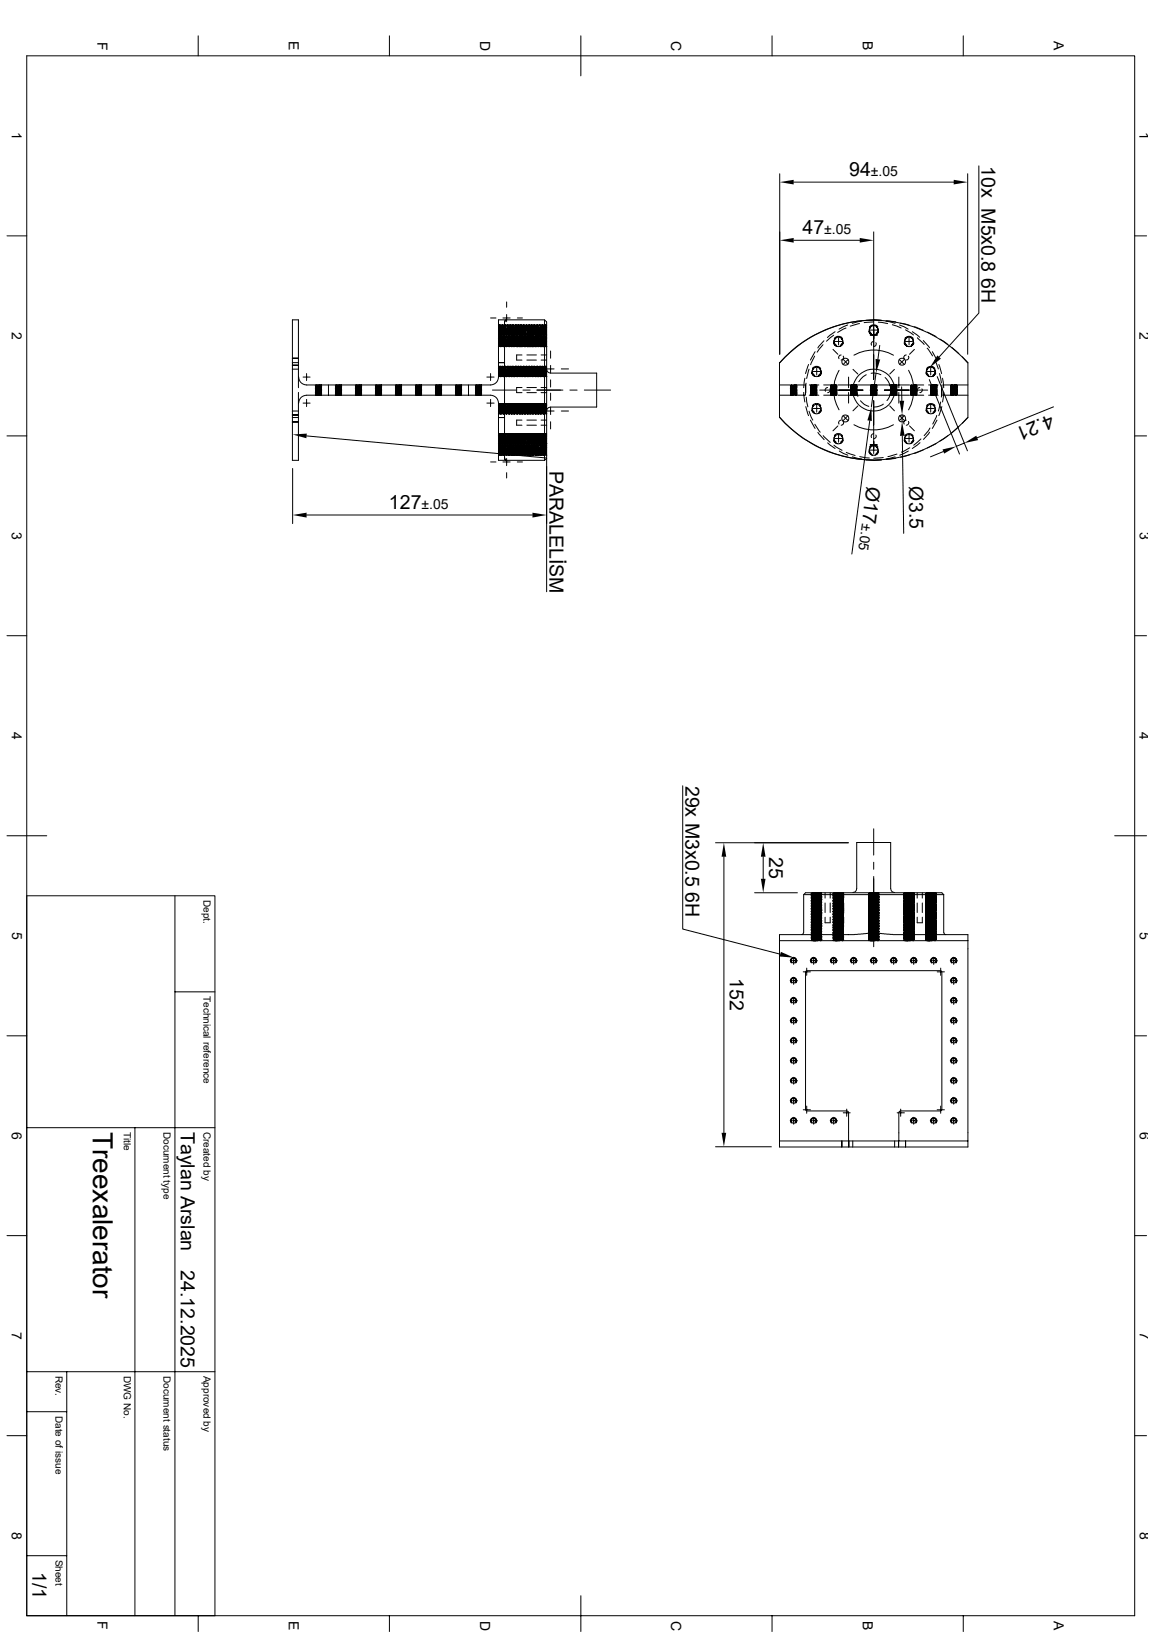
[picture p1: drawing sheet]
<svg xmlns="http://www.w3.org/2000/svg" width="210mm" height="297mm" viewBox="0 0 210 297" stroke-linecap="round" stroke-linejoin="round" font-family="sans-serif">
<defs><g id="words">
<text font-size="5.1" x="16.9" y="206" transform="rotate(90 16.9 206)">Treexalerator</text>
<g font-size="3.6">
<text x="154.6" y="32.1">94</text>
<text x="178.6" y="30.2" transform="rotate(90 178.6 30.2)">10x M5x0.8 6H</text>
<text x="146.1" y="42.7">47</text>
<text x="191.2" y="75.4" transform="rotate(158 191.2 75.4)">4.21</text>
<text x="100" y="85.6" transform="rotate(90 100 85.6)">PARALELİSM</text>
<text x="157.8" y="88.5" transform="rotate(98 157.8 88.5)">Ø17</text>
<text x="165.4" y="88.5" transform="rotate(89 165.4 88.5)">Ø3.5</text>
<text x="70.8" y="92.7">127</text>
<text x="124.8" y="143" transform="rotate(90 124.8 143)">29x M3x0.5 6H</text>
<text x="140" y="156" transform="rotate(90 140 156)">25</text>
<text x="132.8" y="178" transform="rotate(90 132.8 178)">152</text>
<text x="32.9" y="206" transform="rotate(90 32.9 206)">Taylan Arslan</text>
<text x="32.9" y="231.1" transform="rotate(90 32.9 231.1)">24.12.2025</text>
<text x="5.9" y="286.1" transform="rotate(90 5.9 286.1)">1/1</text>
</g>
<g font-size="2.5">
<text x="17.7" y="7.6" transform="rotate(90 17.7 7.6)">F</text>
<text x="52.6" y="7.5" transform="rotate(90 52.6 7.5)">E</text>
<text x="87.4" y="7.5" transform="rotate(90 87.4 7.5)">D</text>
<text x="122.2" y="7.5" transform="rotate(90 122.2 7.5)">C</text>
<text x="157" y="7.5" transform="rotate(90 157 7.5)">B</text>
<text x="191.8" y="7.5" transform="rotate(90 191.8 7.5)">A</text>
<text x="2.2" y="24" transform="rotate(90 2.2 24)">1</text>
<text x="207.4" y="24" transform="rotate(90 207.4 24)">1</text>
<text x="158.5" y="32.1">±.05</text>
<text x="150" y="42.7">±.05</text>
<text x="2.2" y="60.4" transform="rotate(90 2.2 60.4)">2</text>
<text x="207.4" y="60.4" transform="rotate(90 207.4 60.4)">2</text>
<text x="76.7" y="92.7">±.05</text>
<text x="156.9" y="95.2" transform="rotate(98 156.9 95.2)">±.05</text>
<text x="2.2" y="96.8" transform="rotate(90 2.2 96.8)">3</text>
<text x="207.4" y="96.8" transform="rotate(90 207.4 96.8)">3</text>
<text x="2.2" y="133.2" transform="rotate(90 2.2 133.2)">4</text>
<text x="207.4" y="133.2" transform="rotate(90 207.4 133.2)">4</text>
<text x="2.2" y="169.6" transform="rotate(90 2.2 169.6)">5</text>
<text x="207.4" y="169.6" transform="rotate(90 207.4 169.6)">5</text>
<text x="2.2" y="206" transform="rotate(90 2.2 206)">6</text>
<text x="207.4" y="206" transform="rotate(90 207.4 206)">6</text>
<text x="2.2" y="242.4" transform="rotate(90 2.2 242.4)">7</text>
<text x="207.4" y="242.4" transform="rotate(90 207.4 242.4)">7</text>
<text x="2.2" y="278.8" transform="rotate(90 2.2 278.8)">8</text>
<text x="207.4" y="278.8" transform="rotate(90 207.4 278.8)">8</text>
<text x="17.7" y="295.1" transform="rotate(90 17.7 295.1)">F</text>
<text x="52.6" y="295" transform="rotate(90 52.6 295)">E</text>
<text x="87.4" y="294.9" transform="rotate(90 87.4 294.9)">D</text>
<text x="122.2" y="294.9" transform="rotate(90 122.2 294.9)">C</text>
<text x="157" y="295" transform="rotate(90 157 295)">B</text>
<text x="191.8" y="295" transform="rotate(90 191.8 295)">A</text>
</g>
<g font-size="1.8">
<text x="37" y="163.7" transform="rotate(90 37 163.7)">Dept.</text>
<text x="37" y="181.2" transform="rotate(90 37 181.2)">Technical reference</text>
<text x="22.5" y="206" transform="rotate(90 22.5 206)">Title</text>
<text x="29.8" y="206" transform="rotate(90 29.8 206)">Document type</text>
<text x="37" y="206" transform="rotate(90 37 206)">Created by</text>
<text x="10.1" y="250.4" transform="rotate(90 10.1 250.4)">Rev.</text>
<text x="22.5" y="250.4" transform="rotate(90 22.5 250.4)">DWG No.</text>
<text x="29.8" y="250.4" transform="rotate(90 29.8 250.4)">Document status</text>
<text x="37" y="250.4" transform="rotate(90 37 250.4)">Approved by</text>
<text x="10.1" y="257.6" transform="rotate(90 10.1 257.6)">Date of issue</text>
<text x="10.1" y="283.9" transform="rotate(90 10.1 283.9)">Sheet</text>
</g>
</g></defs>
<g fill="none" stroke="#000" stroke-width=".18">
<path d="M4.9 10.2h201.6v283.8h-201.6zM36.1 6.5v3.7M70.9 6.5v3.7M105.7 6.5v7.3M140.5 6.5v3.7M175.3 6.5v3.7M141.9 31.6v32.9M144.4 33.1h29.2M176.1 31.6v32.9M178.1 30.2v26.8l-7.2 8M1.3 42.9h3.6M89.3 57.9h1"/>
<path d="M90.7 59.6l.1 1.2 .1-.5M90.7 59.6l.1-.3 .1 1.5v-.1M90.8 59.4l-.1 1.6 .1-1.5M90.9 59.7l.1 1.3 .1-.4M90.9 59.6l.1 1.4 .1-.4M90.9 59.4l.1-.1 .1 1.5M91 59.8l.1-.5v1.2M91.1 59.7l.1-.6v1.2M91.1 59.8l.1-.7 .1 1.1M91.2 59.9l.1-.6 .1 1.1M91.4 59.9v-.6l-.1 1M91.4 59.1l-.1 1.7"/>
<path d="M91.4 59.2v1.7M91.4 59.1v.2l-.2-.2-.5 .2M91.4 59.1l.2 .2 .1-.2 .2 .2 .1-.2 .2 .2 .1-.2M91.5 60l.1 1 .1-.8M91.5 59.9l.1 1.1 .1-.7M91.5 57.9h1.3M91.6 59.9v-.6l-.1 1.1M91.7 59.4v-.3l.1 1.5M91.7 59.4v-.1l-.2 1.5M91.7 59.5l.1-.4 .1 1.4M91.8 58.7v7.3h-1.1M91.9 59.4l-.2 1.3"/>
<path d="M91.9 59.6l-.1 1.2-.1-.5M92 59.8l.1 1 .1-.7M92.1 59.4l-.1-.3-.1 1.4M92.1 59.4l-.1-.3-.1 1.5M92.1 59.7l-.1 1.1-.1-.6M92.2 58.2h.1M92.2 58.2h6.9a.92 .92 0 0 1 .4 1.1v23.4a.92 .92 0 0 1-.4 1.1M92.2 58.2h-1.5v7.8M92.2 59.7l.1 1.1 .1-.6M92.2 58.2l-.3 .2-.1 .3M92.2 54.9v1M92.2 57.2v1.3"/>
<path d="M92.2 59.8v1M92.2 59.9v1.1l-.1-.7M92.2 59.3l.2 1.5v-.2M92.3 59.2l.2 1.7M92.3 59.1l.2 1.7M92.3 59.1h.1M92.3 59.1l.2 .2 .1-.2M92.4 59.3l.2 1.5v-.1M92.5 59.7v-.4l.1 1.2M92.6 59.1h.1M92.6 59.1l.2 .2M92.7 59.8l-.1-.7-.1 1.1"/>
<path d="M92.7 59.6l-.1-.5-.1 1.2M92.7 59.8l.1-.5v1.2M92.8 59.6v1.4l-.1-.4M92.9 59.7l-.1 1.3v-.5M92.9 59.1l-.2 .2M93 59.5v1.5l.1-.3M93 59.4v1.6l.1-.2M93 59.1v.2l.2-.2 .1 .2 .2-.2 .1 .2 .2-.2 .2 .2 .1-.2M93.1 59.9l-.1-.6-.1 1M93.1 59.9l.1-.8 .1 1M93.1 60l.1-.9 .1 .9M93.1 59.6v-.3l-.1 1.4"/>
<path d="M93.3 59.5v-.2l-.1 1.5M93.3 59.5v1.3l-.1-.4M93.5 59.3l-.2 1.7M93.5 59.4l-.2 1.6v-.1M93.5 59.9v.9l.1-.8M93.6 59.8v1.2l.1-.5M93.6 59.7v1.3l.1-.5M93.6 59.6l-.1 1.2-.1-.5M93.6 59.8l.1 1 .1-.7M93.7 59.6l.1-.5 .1 1.3M93.7 59.6l.1-.5 .1 1.2M93.7 59.4l.1 1.4 .1-.3"/>
<path d="M93.9 59.3l.1 1.5 .1-.2M93.9 59.6l.1-.3 .1 1.4M94.1 59.3v-.2l-.2 1.6M94.1 59.1l-.1 1.7M94.1 59.1l.1 .2 .2-.2 .2 .2M94.1 59.7l.1-.4 .1 1.3M94.1 57.9h1M94.3 59.3l.1-.2 .1 1.6M94.4 59.4v-.3l.1 1.5M94.6 59.6v-.3l-.2 1.4M94.7 59.1l-.2 .2M94.7 59.1h.1"/>
<path d="M94.7 59.1l.1 .2 .2-.2M94.7 59.6l-.1-.5v1.3M94.7 59.5v-.4l-.1 1.4M94.8 59.6l-.1-.3v1.4M94.8 59.4l-.1 1.4v-.3M94.9 59.8l-.1 1.2-.1-.5M94.9 59.9l-.1 1.1-.1-.7M95 59.3l.1 1.7M95 59.1h.1M95 59.1l.1 .2M95 59.2l.1 1.7M95 59.5l-.1 1.3v-.4"/>
<path d="M95.1 59.9l-.1 .9-.1-.8M95.1 59.9l.1 .9 .1-.8M95.2 59.5l.1 1.3v-.4M95.2 59.1l-.2 .2M95.2 59.1h.1M95.2 59.1l.1 .2 .2-.2 .1 .2 .2-.2 .1 .2 .2-.2 .1 .2 .2-.2 .1 .2 .2-.2 .2 .2 .1-.2M95.3 59.9l-.1-.8v1M95.3 59.8l-.1-.7v1.1M95.4 59.4l.1 1.4v-.3M95.4 59.6v-.3l.1 1.4M95.5 59.5l-.1 1.5-.1-.3M95.5 59.6l-.1 1.4v-.3"/>
<path d="M95.6 59.6l.1 1.4v-.3M95.6 59.5l.1 1.5v-.3M95.6 59.6v-.3l.2 1.4M95.8 59.8v-.7l.1 1.1M95.8 59.9v-.8l.1 1M96.1 59.7l-.1-.4-.1 1.3M96.1 59.2l-.1 1.7M96.1 59.3l-.1 1.7M96.2 59.9l.1 1.1v-.7M96.2 59.8l.1 1.2v-.6M96.3 59.6l-.1-.3-.1 1.4M96.3 59.3l-.1 1.5-.1-.2"/>
<path d="M96.4 59.4v-.3l.1 1.4M96.4 59.6v-.5l.1 1.3M96.5 59.4l-.1 1.4-.1-.3M96.5 59.8l-.1 1v-.7M96.6 59.6l.1 1.2 .1-.5M96.7 59.4v-.3l-.1 1.5M96.7 59.3v-.2l-.1 1.6M96.7 59.9l-.1 .9v-.8M96.9 59.5v1.3l.1-.4M96.9 59.5v-.2l.1 1.5M96.9 60l-.1 1v-.8M97 59.1l.1 1.7"/>
<path d="M97 59.2v-.1l.1 1.6M97 59.1l.2 .2M97.1 59.6v-.3l.1 1.4M97.1 59.9l.1-.6 .1 1M97.3 59.1h.1M97.3 59.1l.1 .2M97.3 59.1l-.1 .2M97.3 59.7l-.1-.6v1.2M97.3 59.6v-.5l-.1 1.3M97.5 59.7l-.1 1.3v-.5M97.5 59.8v1.2l-.1-.5M97.5 59.8v-.5l-.1 1.2"/>
<path d="M97.5 59.1l-.1 .2M97.6 59.4l.1 1.6v-.2M97.6 59.3l.1 1.6M97.6 59.1l.1 .2 .1-.2 .2 .2 .1-.2 .2 .2 .1-.2 .2 .2 .1-.2M97.7 59.7v-.4l-.1 1.2M97.8 60v-.9l.1 .9M97.8 59.3l-.2 1.5v-.1M98 59.9l-.1-.8-.1 1M98 59.3l-.2 1.5v-.2M98 59.7l-.1 1.1-.1-.6M98.1 59.4l-.1 1.6v-.2M98.1 59.7l.1 1.1 .1-.6"/>
<path d="M98.1 59.5l-.1 1.5v-.2M98.2 59.7l.1 1.3v-.5M98.2 59.6l.1 1.4v-.4M98.2 59.8l-.1 1-.1-.7M98.3 59.6l.1 1.2 .1-.5M98.3 59.4l.2 1.4v-.1M98.4 59.6l.1-.5v1.2M98.4 59.7l.1-.6 .1 1.1M98.5 59.4l.1-.1 .1 1.5-.1 .2M98.6 59.9v-.6l.1 1.1M98.7 59.2l-.1 1.6M98.7 59.1l-.1 1.8"/>
<path d="M98.7 59.1l.1 .2 .2-.2 .5 .2M98.8 59.9v-.6l.1 1M98.8 59.9l.1 1.1 .1-.7M99 59.4v-.3l.1 1.5M99 59.9l-.1-.6-.1 1.1M99 59.4l.1-.3v1.4M99.1 58.2v25.6M99.2 59.8l-.1-.5-.1 1.2M99.2 59.4v-.1l-.1 1.5M99.4 59.5l-.1-.4-.1 1.4M99.4 59.4l-.1-.3-.1 1.5M99.4 59.6v1.2l-.1-.5"/>
<path d="M99.5 59.6l-.1-.3-.1 1.5v-.1M144.4 43.7h12.1M154 59.7l-1.6 .8M154.3 59.1l-1.6 .8M156.4 58.9l-1.7 .5M156.8 58.5l-1.7 .3M158.2 59.5l.4-.3 .7-.1 .5 .4M158.4 59.6l-.2 .3v.5l.5 .6M158.4 59.6a.73 .73 0 0 1 1.2 0M158.4 59.6l-.2 .3v.3l.4 .5M159 58.6l-1.7 .1M159 58.2l-1.4 .1"/>
<path d="M159 58.2l1.4 .1M159 58.2h.1M159 42.2v26.8M159 58.3a23.2 23.2 0 0 0-17.1 7.7M159.6 59.6l.3 .4-.2 .6-.3 .3-.7 .1M159.6 59.6l.2 .3v.4l-.4 .4M159.9 58.6l1.6 .3M161.2 58.5l1.7 .3M161.3 58.4l1.7 .2M162.4 59.1l1.6 .6M163.7 59.1l1.6 .8M163.9 58.8l1.7 .4"/>
<path d="M166.4 59.5l1.6 .6M206.5 42.9h2.2M1.3 79.3h3.6M53.2 66v-7.8h1.1v7.8M53.2 76v7.8h1.1v-7.8M53.2 66.5h1.1M53.2 65.2h1.1M53.2 76.8h1.1M53.2 75.5h1.1M53.2 74.8h1.1M53.2 67.2h1.1M54.3 66v4.6"/>
<path d="M54.3 71.4v4.6M54.3 66h-1.1v10h1.1M54.4 73.4a1.45 1.45 0 0 1 1.4-1.5h33.5a1.45 1.45 0 0 1 1.4 1.5v2.6M55.2 73.4h1.2M55.2 68.6h1.2M55.8 79.3l43.7 4.1v24.3M55.8 68v1.3M55.8 72.7v1.3M57.4 70.9h.1M57.4 70.5v.4M57.4 71.1v.4M57.4 71.6l.1 .3"/>
<path d="M57.4 70.4h.1M57.4 70.5h.1M57.4 71.1h.1M57.4 71.5h.1M57.4 71.6h.1M57.4 70.9l.1 .1M57.5 70.9l1 .1h-.7M57.5 70.1l-.1 .3M57.5 70.4l-.1 .1M57.5 71l-.1 .1M57.5 71.5l-.1 .1M57.5 71.5v.1"/>
<path d="M57.6 70.7h-.2l1.1 .1h-.4M57.6 70.8h-.1l.9 .1-.7 .1M57.6 71.5l-.1 .1h.9l-.7 .1M57.7 70.7h-.3l1.1 .1-.3 .1M57.7 70.3h-.2l.9 .1h-.6M57.7 70.3l.7 .1h-.9h.1M57.7 71l.7 .1-.9 .1h.1M57.8 71.5l.6 .1-.9 .1h.2M57.8 71.1l.7 .1h-1M57.9 71.1l.6 .1h-1.1M58 70.5h-.6l1.1 .1M58 70.5l-.6 .1 1.1 .1"/>
<path d="M58 71.3h-.5l.9 .1-.3 .1M58 70.8h-.5l.9 .1-.3 .1M58.1 71l.3 .1-.9 .1h.5M58.1 70.5l.3 .1-.9 .1h.5M58.2 71.3l.3 .1-1.1 .1h.3M58.2 71.8h.2l-.9 .1 .8-.1M58.2 70.2l.2-.1h-.9l.8 .1M58.2 71.3l.3 .1h-1.1l.3 .1M58.3 70.3l-.9 .1h.8M58.3 71.9l-.9-.1h.8h-.8l1 .1M58.3 71.3l-.8 .1 .9 .1M58.4 70.5l-.9 .1 .8 .1"/>
<path d="M58.4 70.4h.1M58.4 71.6l.1 .1M58.5 70.1h-1.1l.5 .1M58.5 71.5l-1.1 .1 .6 .1M58.5 70.1l-1.1 .1h.4M58.5 70.3h.1M58.5 71.5h.1M58.5 70.1v.2M58.5 70.6v.1M58.5 71.2v.3M58.5 71.7v.2M58.5 70.4h.1"/>
<path d="M58.5 71h.1M58.5 71l-.1 .1 .1 .1M58.5 71.7h.1M58.5 70.3l-.1 .1M58.5 70.4v.2M58.5 70.7v.1M58.5 71.5l-.1 .1M58.5 70.8l-.1 .1 .1 .1M59.8 70.1v1.8M61 70.9h.1M61 70.4h.1M61 70.5h.1"/>
<path d="M61 71.1h.1M61 71.5h.1M61 71.6h.1M61 71.6l.1 .3M61 70.5v.4M61 71.1v.4M61 70.9l.1 .1M61.1 70.9l1 .1h-.6M61.1 70.1l-.1 .3M61.1 70.4l-.1 .1M61.1 71l-.1 .1M61.1 71.5l-.1 .1"/>
<path d="M61.1 71.5v.1M61.2 70.9l.9 .1h-.7M61.3 70.7h-.3l1.1 .1h-.3M61.3 70.8h-.2l1 .1-.7 .1M61.3 71.5l-.2 .1h1l-.7 .1M61.3 70.7h-.3l1.1 .1-.3 .1M61.3 70.3h-.2l1 .1h-.7M61.4 70.3l.7 .1h-1h.2M61.4 71l.7 .1-1 .1h.2M61.4 71.5l.7 .1-1 .1h.2M61.5 71.1l.6 .1h-1M61.6 70.5h-.6l1.1 .1"/>
<path d="M61.6 70.5l-.6 .1 1.1 .1M61.6 71.3h-.5l1 .1-.3 .1M61.6 70.8h-.5l1 .1-.3 .1M61.8 71l.3 .1-1 .1h.5M61.8 70.5l.3 .1-1 .1h.5M61.8 71.3l.3 .1-1.1 .1h.3M61.8 71.8h.3l-1 .1 .9-.1M61.8 70.2l.3-.1h-1l.9 .1M61.8 71.3l.3 .1h-1.1l.3 .1M61.9 70.3l-.9 .1h.8M62 71.9l-1-.1h.8h-.8l1 .1M62 70.3l-1 .1h.8"/>
<path d="M62 71.3l-.9 .1 .9 .1M62 70.5l-.9 .1 .9 .1M62.1 70.4h.1M62.1 71.6v.1M62.1 70.1h-1.1l.5 .1M62.1 71.5l-1.1 .1 .7 .1M62.1 70.1l-1.1 .1h.5M62.1 71.5l-1.1 .1 .6 .1M62.1 70.3h.1M62.1 71.5h.1M62.1 71h.1M62.1 71v.1l.1 .1"/>
<path d="M62.1 71.7h.1M62.1 70.1v.2M62.1 70.6v.1M62.1 71.2v.3M62.1 71.7v.2M62.1 70.3v.1M62.1 70.4v.2M62.1 70.7v.1M62.1 71.5v.1M62.2 70.8l-.1 .1v.1M64.7 70.9h.1M64.7 70.4h.1"/>
<path d="M64.7 70.5h.1M64.7 71.1h.1M64.7 71.5h.1M64.7 71.6h.1M64.7 70.5v.4M64.7 71.1v.4M64.7 71.6l.1 .3M64.7 70.9l.1 .1M64.8 70.9l1 .1h-.7M64.8 70.1l-.1 .3M64.8 70.4l-.1 .1M64.8 71l-.1 .1"/>
<path d="M64.8 71.5l-.1 .1M64.8 71.5v.1M64.9 70.7h-.2l1.1 .1h-.4M64.9 70.8h-.1l.9 .1-.7 .1M64.9 71.5l-.1 .1h.9l-.7 .1M64.9 70.7h-.2l1.1 .1-.4 .1M64.9 70.3h-.1l.9 .1h-.6M65 70.3l.7 .1h-.9h.1M65 71l.7 .1-.9 .1h.1M65.1 71.5l.6 .1-.9 .1h.1M65.1 71.1l.7 .1h-1M65.2 71.1l.6 .1h-1.1"/>
<path d="M65.2 70.5h-.5l1.1 .1M65.3 70.5l-.6 .1 1.1 .1M65.3 71.3h-.5l.9 .1-.3 .1M65.3 70.8h-.5l.9 .1-.3 .1M65.4 71l.3 .1-.9 .1h.5M65.4 70.5l.3 .1-.9 .1h.5M65.4 71.3l.4 .1-1.1 .1h.2M65.4 71.8h.3l-.9 .1 .8-.1M65.4 70.2l.3-.1h-.9l.8 .1M65.5 71.3l.3 .1h-1.1l.3 .1M65.6 70.3l-.9 .1h.8M65.6 71.9l-.9-.1h.7h-.7l1 .1"/>
<path d="M65.6 70.3l-.9 .1h.7M65.6 71.3l-.8 .1 .9 .1M65.7 70.5l-.9 .1 .8 .1M65.7 70.4h.1M65.7 71.6l.1 .1M65.8 70.1h-1.1l.5 .1M65.8 71.5l-1.1 .1 .6 .1M65.8 70.1l-1.1 .1h.4M65.8 70.3h.1M65.8 71.5h.1M65.8 70.4h.1M65.8 71h.1"/>
<path d="M65.8 71l-.1 .1 .1 .1M65.8 71.7h.1M65.8 70.1v.2M65.8 70.6v.1M65.8 71.2v.3M65.8 71.7v.2M65.8 70.3l-.1 .1M65.8 70.4v.2M65.8 70.7v.1M65.8 71.5l-.1 .1M65.8 70.8l-.1 .1 .1 .1M68.3 70.9h.1"/>
<path d="M68.3 70.4h.1M68.3 70.5h.1M68.3 71.1h.1M68.3 71.5h.1M68.3 71.6h.1M68.3 70.5v.4M68.3 71.1v.4M68.3 71.6l.1 .3M68.3 70.9l.1 .1M68.4 70.9l1 .1h-.7M68.4 70.1l-.1 .3M68.4 70.4l-.1 .1"/>
<path d="M68.4 71l-.1 .1M68.4 71.5l-.1 .1M68.4 71.5v.1M68.5 70.9l.9 .1h-.7M68.5 70.7h-.2l1.1 .1h-.4M68.5 70.8h-.1l.9 .1-.6 .1M68.5 71.5l-.1 .1h.9l-.6 .1M68.6 70.7h-.3l1.1 .1-.3 .1M68.6 70.3h-.2l.9 .1h-.6M68.6 71.5l-.3-.1 1.1-.1-1.1 .2h.3M68.7 70.3l.6 .1h-.9h.1M68.7 71l.6 .1-.9 .1h.1"/>
<path d="M68.7 71.5l.6 .1-.9 .1h.2M68.7 71.1l.7 .1h-1M68.8 71.1l.6 .1h-1M68.9 70.5h-.6l1.1 .1M68.9 70.5l-.6 .1 1.1 .1M68.9 71.3h-.5l.9 .1-.3 .1M68.9 70.8h-.5l.9 .1-.3 .1M69 71l.3 .1-.9 .1h.5M69 70.5l.3 .1-.9 .1h.5M69.1 71.8h.2l-.9 .1 .9-.1M69.1 70.2l.2-.1h-.9l.9 .1M69.2 70.3l-.9 .1 1-.1"/>
<path d="M69.3 71.9l-1-.1h.8h-.8l1 .1M69.3 71.3l-.9 .1 .9 .1M69.3 70.5l-.9 .1 .9 .1M69.3 70.4h.1M69.3 71.6l.1 .1M69.4 70.1h-1.1l.5 .1M69.4 71.5l-1.1 .1 .7 .1M69.4 70.1l-1.1 .1h.4M69.4 71.5l-1.1 .1 .6 .1M69.4 70.3h.1M69.4 71.5h.1M69.4 70.4h.1"/>
<path d="M69.4 71h.1M69.4 71l-.1 .1 .2 .1M69.4 71.7h.1M69.4 70.1v.2M69.4 70.6v.1M69.4 71.2v.3M69.4 71.7v.2M69.4 70.3l-.1 .1M69.4 70.4v.2M69.4 70.7v.1M69.4 71.5l-.1 .1M69.5 70.8l-.2 .1 .1 .1"/>
<path d="M72 70.9h.1M72 70.4h.1M72 70.5h.1M72 71.1h.1M72 71.5h.1M72 71.6h.1M72 70.5v.4M72 71.1v.4M72 71.6l.1 .3M72 70.9l.1 .1M72.1 70.9l1 .1h-.7M72.1 70.1l-.1 .3"/>
<path d="M72.1 70.4l-.1 .1M72.1 71l-.1 .1M72.1 71.5l-.1 .1M72.1 71.5v.1M72.1 70.9l1 .1h-.8M72.2 70.7h-.2l1.1 .1h-.4M72.2 70.8h-.1l.9 .1-.7 .1M72.2 71.5l-.1 .1h.9l-.7 .1M72.2 70.7h-.2l1.1 .1-.4 .1M72.2 70.3h-.1l.9 .1h-.7M72.3 71.5l-.3-.1 1.1-.1-1.1 .2h.2M72.3 70.3l.7 .1h-.9h.1"/>
<path d="M72.3 71l.7 .1-.9 .1h.1M72.3 71.5l.7 .1-.9 .1h.1M72.4 71.1l.7 .1h-1M72.4 71.1l.7 .1h-1.1M72.5 70.5h-.5l1.1 .1M72.6 70.5l-.6 .1 1.1 .1M72.6 71.3h-.5l.9 .1-.3 .1M72.6 70.8h-.5l.9 .1-.3 .1M72.7 71l.3 .1-.9 .1h.5M72.7 70.5l.3 .1-.9 .1h.5M72.7 71.8h.3l-.9 .1 .8-.1M72.7 70.2l.3-.1h-.9l.8 .1"/>
<path d="M72.9 70.3l-.9 .1 .9-.1M72.9 71.9l-.9-.1h.7h-.7l.9 .1M72.9 71.3l-.8 .1 .8 .1M72.9 70.5l-.8 .1 .8 .1M73 70.4h.1M73 71.6l.1 .1M73.1 70.1h-1.1l.4 .1M73.1 71.5l-1.1 .1 .6 .1M73.1 70.1l-1.1 .1h.4M73.1 70.3h.1M73.1 71.5h.1M73.1 70.4h.1"/>
<path d="M73.1 71h.1M73.1 71l-.1 .1 .1 .1M73.1 71.7h.1M73.1 70.1v.2M73.1 70.6v.1M73.1 71.2v.3M73.1 71.7v.2M73.1 70.3l-.1 .1M73.1 70.4v.2M73.1 70.7v.1M73.1 71.5l-.1 .1M73.1 70.8l-.1 .1 .1 .1"/>
<path d="M75.6 70.9h.1M75.6 70.4h.1M75.6 70.5h.1M75.6 71.1h.1M75.6 71.5h.1M75.6 71.6h.1M75.6 70.5v.4M75.6 71.1v.4M75.6 71.6l.1 .3M75.6 70.9l.1 .1M75.7 70.9l1 .1h-.7M75.7 70.1l-.1 .3"/>
<path d="M75.7 70.4l-.1 .1M75.7 71l-.1 .1M75.7 71.5l-.1 .1M75.7 71.5v.1M75.8 70.7h-.2l1.1 .1h-.4M75.8 70.8h-.1l.9 .1-.7 .1M75.8 71.5l-.1 .1h.9l-.7 .1M75.9 70.7h-.3l1.1 .1-.3 .1M75.9 70.3h-.2l.9 .1h-.6M75.9 71.5l-.3-.1 1.1-.1-1.1 .2h.3M75.9 70.3l.7 .1h-.9h.1M75.9 71l.7 .1-.9 .1h.1"/>
<path d="M76 71.5l.6 .1-.9 .1h.2M76 71.1l.7 .1h-1M76.1 71.1l.6 .1h-1.1M76.2 70.5h-.6l1.1 .1M76.2 70.5l-.6 .1 1.1 .1M76.2 71.3h-.5l.9 .1-.3 .1M76.2 70.8h-.5l.9 .1-.3 .1M76.3 71l.3 .1-.9 .1h.5M76.3 70.5l.3 .1-.9 .1h.5M76.4 71.8h.2l-.9 .1 .8-.1M76.4 70.2l.2-.1h-.9l.8 .1M76.5 70.3l-.9 .1 .9-.1"/>
<path d="M76.5 71.9l-.9-.1h.8h-.8l1 .1M76.5 71.3l-.8 .1 .9 .1M76.6 70.5l-.9 .1 .8 .1M76.6 70.4h.1M76.6 71.6l.1 .1M76.7 70.1h-1.1l.5 .1M76.7 71.5l-1.1 .1 .6 .1M76.7 70.1l-1.1 .1h.4M76.7 70.3h.1M76.7 71.5h.1M76.7 70.4h.1M76.7 71h.1"/>
<path d="M76.7 71l-.1 .1 .2 .1M76.7 71.7h.1M76.7 70.1v.2M76.7 70.6v.1M76.7 71.2v.3M76.7 71.7v.2M76.7 70.3l-.1 .1M76.7 70.4v.2M76.7 70.7v.1M76.7 71.5l-.1 .1M76.8 70.8l-.2 .1 .1 .1M79.2 70.9h.1"/>
<path d="M79.2 70.5v.4M79.2 70.4h.1M79.2 70.5h.1M79.2 71.1h.1M79.2 71.5h.1M79.2 71.6h.1M79.2 71.6l.1 .3M79.2 71.1v.4M79.2 70.9l.1 .1M79.3 70.9l1 .1h-.6M79.3 70.1l-.1 .3M79.3 70.4l-.1 .1"/>
<path d="M79.3 71l-.1 .1M79.3 71.5l-.1 .1M79.3 71.5v.1M79.4 70.9l.9 .1h-.7M79.5 70.7h-.3l1.1 .1h-.3M79.5 70.8h-.2l1 .1-.7 .1M79.5 71.5l-.2 .1h1l-.7 .1M79.5 70.7h-.3l1.1 .1-.3 .1M79.5 70.3h-.2l1 .1h-.7M79.5 71.5l-.3-.1 1.1-.1-1.1 .2h.3M79.6 70.3l.7 .1h-1h.2M79.6 71l.7 .1-1 .1h.2"/>
<path d="M79.6 71.5l.7 .1-1 .1h.2M79.7 71.1l.6 .1h-1M79.8 70.5h-.6l1.1 .1M79.8 70.5l-.6 .1 1.1 .1M79.8 71.3h-.5l1 .1-.3 .1M79.8 70.8h-.5l1 .1-.3 .1M80 71l.3 .1-1 .1h.5M80 70.5l.3 .1-1 .1h.5M80 71.8h.3l-1 .1 .9-.1M80 70.2l.3-.1h-1l.9 .1M80.1 70.3l-.9 .1 1-.1M80.2 71.9l-1-.1h.8h-.8l1 .1"/>
<path d="M80.2 71.3l-.9 .1 .9 .1M80.2 70.5l-.9 .1 .9 .1M80.3 70.4h.1M80.3 71.6v.1M80.3 70.1h-1.1l.5 .1M80.3 71.5l-1.1 .1 .7 .1M80.3 70.1l-1.1 .1h.5M80.3 71.5l-1.1 .1 .6 .1M80.3 70.3h.1M80.3 71.5h.1M80.3 71h.1M80.3 71v.1l.1 .1"/>
<path d="M80.3 71.7h.1M80.3 70.1v.2M80.3 70.6v.1M80.3 71.2v.3M80.3 71.7v.2M80.3 70.3v.1M80.3 70.4v.2M80.3 70.7v.1M80.3 71.5v.1M80.4 70.8l-.1 .1v.1M82.9 70.9h.1M82.9 70.4h.1"/>
<path d="M82.9 70.5h.1M82.9 71.1h.1M82.9 71.5h.1M82.9 71.6h.1M82.9 70.5v.4M82.9 71.1v.4M82.9 71.6l.1 .3M82.9 70.9l.1 .1M83 70.9l1 .1h-.7M83 70.1l-.1 .3M83 70.4l-.1 .1M83 71l-.1 .1"/>
<path d="M83 71.5l-.1 .1M83 71.5v.1M83.1 70.7h-.2l1.1 .1h-.4M83.1 70.8h-.1l.9 .1-.7 .1M83.1 71.5l-.1 .1h.9l-.7 .1M83.1 70.7h-.2l1.1 .1-.3 .1M83.1 70.3h-.1l.9 .1h-.6M83.2 70.3l.7 .1h-.9h.1M83.2 71l.7 .1-.9 .1h.1M83.3 71.5l.6 .1-.9 .1h.1M83.3 71.1l.7 .1h-1M83.4 71.1l.6 .1h-1.1"/>
<path d="M83.4 70.5h-.5l1.1 .1M83.5 70.5l-.6 .1 1.1 .1M83.5 71.3h-.5l.9 .1-.3 .1M83.5 70.8h-.5l.9 .1-.3 .1M83.6 71l.3 .1-.9 .1h.5M83.6 70.5l.3 .1-.9 .1h.5M83.7 71.3l.3 .1-1.1 .1h.2M83.7 71.8h.2l-.9 .1 .8-.1M83.7 70.2l.2-.1h-.9l.8 .1M83.7 71.3l.3 .1h-1.1l.3 .1M83.8 70.3l-.9 .1h.8M83.8 71.9l-.9-.1h.8h-.8l1 .1"/>
<path d="M83.8 71.3l-.8 .1 .9 .1M83.9 70.5l-.9 .1 .8 .1M83.9 70.4h.1M83.9 71.6l.1 .1M84 70.1h-1.1l.5 .1M84 71.5l-1.1 .1 .6 .1M84 70.1l-1.1 .1h.4M84 70.3h.1M84 71.5h.1M84 70.4h.1M84 71h.1M84 71l-.1 .1 .1 .1"/>
<path d="M84 71.7h.1M84 70.1v.2M84 70.6v.1M84 71.2v.3M84 71.7v.2M84 70.3l-.1 .1M84 70.4v.2M84 70.7v.1M84 71.5l-.1 .1M84 70.8l-.1 .1 .1 .1M85.3 70.1v1.8M86.5 70.9h.1"/>
<path d="M86.5 70.4h.1M86.5 70.5h.1M86.5 71.1h.1M86.5 71.5h.1M86.5 71.6h.1M86.5 70.5v.4M86.5 71.1v.4M86.5 71.6l.1 .3M86.5 70.9l.1 .1M86.6 70.9l1 .1h-.6M86.6 70.1l-.1 .3M86.6 70.4l-.1 .1"/>
<path d="M86.6 71l-.1 .1M86.6 71.5l-.1 .1M86.6 71.5v.1M86.7 70.9l.9 .1h-.7M86.7 70.8h-.1l.9 .1-.6 .1M86.8 70.3h-.2l.9 .1h-.6M86.9 70.3l.6 .1h-.9h.1M86.9 71l.6 .1-.9 .1h.1M86.9 71.5l.6 .1-.9 .1h.2M87 71.1l.6 .1h-1M87.1 70.5h-.6l1.1 .1M87.1 70.5l-.6 .1 1.1 .1"/>
<path d="M87.1 71.3h-.5l.9 .1-.3 .1M87.1 70.8h-.5l.9 .1-.3 .1M87.2 70.8h.4l-1.1-.1 1.1 .1-.3 .1M87.2 71l.3 .1-.9 .1h.5M87.2 70.5l.3 .1-.9 .1h.5M87.3 71.3l.3 .1-1.1 .1h.3l-.2 .1h.9l-.6 .1M87.3 71.8h.2l-.9 .1 .9-.1M87.3 70.2l.2-.1h-.9l.9 .1M87.3 71.3l.3 .1h-1.1l.3 .1M87.4 70.3l-.9 .1h.8M87.5 71.9l-1-.1h.8h-.8l1 .1M87.5 70.3l-1 .1h.8"/>
<path d="M87.5 71.3l-.9 .1 .9 .1M87.5 70.5l-.9 .1 .9 .1M87.5 70.4h.1M87.5 71.6l.1 .1M87.6 70.1h-1.1l.5 .1M87.6 71.5l-1.1 .1 .7 .1M87.6 70.1l-1.1 .1h.5M87.6 71.5l-1.1 .1 .6 .1M87.6 70.3h.1M87.6 71.5h.1M87.6 70.4h.1M87.6 71h.1"/>
<path d="M87.6 71l-.1 .1 .2 .1M87.6 71.7h.1M87.6 70.1v.2M87.6 70.6v.1M87.6 71.2v.3M87.6 71.7v.2M87.6 70.3l-.1 .1M87.6 70.4v.2M87.6 70.7v.1M87.6 71.5l-.1 .1M87.7 70.8l-.2 .1 .1 .1M88.6 73.4h1.3"/>
<path d="M88.6 68.6h1.3M89.3 68v1.3M89.3 72.7v1.3M89.6 71h4.3M90.7 66v2.6a1.45 1.45 0 0 1-1.4 1.5h-33.5a1.45 1.45 0 0 1-1.4-1.5M90.7 76v7.8h8.4M90.7 66h1.1v10h-1.1M90.7 61.7l.1 1.2 .1-.5M90.7 61.6l.1-.2 .1 1.5v-.1M90.7 67.2l.1 1.2 .1-.5M90.7 67.1l.1-.3 .1 1.6v-.2M90.7 74l.1 1.1 .1-.5-.1 .5z"/>
<path d="M90.7 73.9l.1-.3 .1 1.5v-.1M90.7 79.3l.1-.2 .1 1.5v-.1M90.7 67.2l.1 1.2 .1-.6M90.7 76h1.1v7.3M90.8 61.5l-.1 1.6 .1-1.5M90.8 67l-.1 1.5zM90.8 73.7l-.1 1.6 .1-1.5M90.8 79.2l-.1 1.5zM90.8 79.3l-.1 1.4M90.9 60.8l.1 .2M90.9 62.9l.1 .2M90.9 68.4l.1 .1"/>
<path d="M90.9 75.1l.1 .2M90.9 61.8l.1 1.3 .1-.4M90.9 61.7l.1 1.4 .1-.4M90.9 61.5l.1-.1 .1 1.5M90.9 67.2l.1 1.3 .1-.4M90.9 67.2l.1 1.3 .1-.3M90.9 74l.1 1.3 .1-.4M90.9 73.9l.1 1.4 .1-.3M90.9 79.5l.1 1.3zM90.9 79.4l.2 1.4zM90.9 62.9l-.2 .2M90.9 60.8l-.2 .2"/>
<path d="M90.9 75.1l-.2 .2M90.9 68.4l-.2 .1M91 66.8l.1 1.6zM91 73.6l.1 1.5zM91 79.1l.1 1.5zM91 74.2l.1-.6v1.2M91 79.6l.1-.5v1.2M91 63.1h.1M91 61h.1M91 61l.1-.2 .2 .2M91 63.1l.1-.2 .2 .2M91 68.5h.1"/>
<path d="M91 68.5l.1-.1 .2 .1M91 75.3h.1M91 75.3l.1-.2 .2 .2M91.1 66.8v1.2zM91.1 61.8l.1-.6 .1 1.1M91.1 67.3v-.6l.1 1.1M91.1 67.4l.1-.7 .1 1.1M91.1 74l.1-.6v1.2l-.1-1.2v.6M91.1 74.1l.1-.7 .1 1.1M91.1 67.3l.1-.6 .1 1M91.1 61.2l.1 1.2zM91.1 62.5v-1.1v1.2"/>
<path d="M91.1 78.9l.1 1.2zM91.1 79l.2 1-.1-1.1-.1 .6zM91.2 79.7l.1-.6 .1 1.1M91.3 62.4l.1-1v.7v-.7l-.1 1M91.3 66.8l-.1 .7 .1-.7 .1 1.1zM91.3 73.6l-.1 .7 .1-.7 .1 1.1zM91.3 66.9l.1 .6v-.7l-.1 1.1zM91.3 63.1h.1M91.3 61h.1M91.3 68.5h.1M91.3 75.3h.1M91.4 62.4l-.1-1-.1 .6 .1-.6 .1 1.1"/>
<path d="M91.4 74.3v-.7l-.1 1.1M91.4 79.8v-.7l-.1 1M91.4 74.3v-.7l-.1 1M91.4 62.9h.1M91.4 75.1h.1M91.4 68.4h.1M91.4 60.8h.1M91.4 61.2l-.1 1.7zM91.4 61.3v1.7M91.4 66.7l-.1 1.7 .1-1.7M91.4 66.8v1.7M91.4 73.4l-.1 1.7z"/>
<path d="M91.4 73.5v1.7zM91.4 78.9l-.1 1.7M91.4 78.9v.2l-.2-.2-.1 .2-.3-.2-.1 .2M91.4 78.9l.2 .2 .1-.2 .2 .2 .1-.2 .2 .2 .1-.2M91.4 60.8l-.1 .2M91.4 61.2v.2l-.2-.2-.1 .2-.3-.2-.1 .2M91.4 61.2l.2 .2 .1-.2 .2 .2 .1-.2 .2 .2M91.4 62.9l-.1 .2M91.4 73.4v.2l-.2-.2-.1 .2-.3-.2-.1 .2M91.4 66.7v.1l-.2-.1-.1 .1-.3-.1-.1 .1M91.4 66.7l.2 .1 .1-.1 .2 .1 .1-.1 .2 .1 .1-.1M91.4 68.4l-.1 .1"/>
<path d="M91.4 73.4l.2 .2 .1-.2 .2 .2 .1-.2 .2 .2M91.4 75.1l-.1 .2M91.5 62.5l.1-1.1-.1 1.1M91.5 60.8l.1 .2M91.5 62.9l.1 .2M91.5 68.4l.1 .1M91.5 75.1l.1 .2M91.5 62.1l.1 1 .1-.8-.1 .8zM91.5 62l.1 1.1 .1-.7-.1 .7zM91.5 67.6l.1 .9 .1-.7-.1 .7zM91.5 67.5l.1 1 .1-.6M91.5 74.3l.1 1 .1-.8"/>
<path d="M91.5 79.8l.1 1 .1-.7-.1 .7zM91.5 79.7l.1 1.1 .1-.7M91.6 67.4v-.6l-.1 1.2M91.6 66.9l.1 .1v-.2l-.2 1.6zM91.6 74.2v-.6l-.1 1.1 .1-1.1v.6M91.6 73.6l.1 .2v-.2l-.2 1.5zM91.6 79.7v-.6l-.1 1.1M91.6 79.1l.1 .1v-.1l-.2 1.5zM91.6 63.1h.1M91.6 61h.1M91.6 68.5h.1M91.6 75.3h.1"/>
<path d="M91.7 61.5v-.3l.1 1.5M91.7 61.6v-.2l-.2 1.5M91.7 73.7v-.3l.1 1.5M91.7 74.6l-.1 .7-.1-1 .1 1 .1-.6M91.7 61.6l.1-.4 .1 1.4M91.7 66.7l.1 1.5zM91.7 66.7l.2 1.4zM91.7 73.8l.1-.4 .1 1.4M91.7 78.9l.1 1.5zM91.7 79.2l.1-.3 .1 1.4M91.8 61.4l-.1 1.5zM91.9 66.8l-.2 1.6z"/>
<path d="M91.9 73.7l-.1-.1-.1 1.5M91.9 79.2l-.2 1.4v-.1M91.9 61.7l-.1 1.2-.1-.5M91.9 67.1l-.1 1.3-.1-.5 .1 .5 .1-1.2M91.9 73.9l-.1 1.2-.1-.5 .1 .5zM91.9 79.4l-.1 1.2-.1-.5M92 61.3l.1 .3-.1-.4-.1 1.4zM92 61.9l.1 1 .1-.7M92 67.4l.1 1 .1-.8-.1 .8zM92 73.5l.1 .3-.1-.4-.1 1.4zM92 74.1l.1 1 .1-.7M92 79l.1 .2-.1-.3-.1 1.4z"/>
<path d="M92 79.6l.1 1 .1-.7M92.1 61.4l-.1-.2-.1 1.5M92.1 61.8l-.1 1.1zM92.1 67l-.1-.3-.1 1.4M92.1 66.9l-.1-.2-.1 1.5M92.1 67.3l-.1 1.1zM92.1 73.7l-.1-.3-.1 1.5M92.1 74l-.1 1.1zM92.1 79.1l-.1-.2-.1 1.5 .1-1.5 .1 .3M92.1 79.5l-.1 1.1zM92.2 61.8l.1 1.1 .1-.6M92.2 67.3l.1 1.1 .1-.7"/>
<path d="M92.2 74l.1 1.1 .1-.6-.1 .6zM92.2 79.5l.1 1.1 .1-.6M92.2 62v1.1l-.1-.7 .1 .7zM92.2 61.4l.2 1.5-.2-1.5M92.2 67.5v1l-.1-.6 .1 .6zM92.2 66.9l.2 1.5v-.2M92.2 74.3v1l-.1-.7 .1 .7zM92.2 73.6l.2 1.5zM92.2 79.1l.2 1.5v-.2M92.3 60l-.1 1-.1-.8M92.3 62.1l-.1 1-.1-.8M92.3 67.6l-.1 .9-.1-.7 .1 .7 .1-.9"/>
<path d="M92.3 74.3l-.1 1-.1-.8M92.3 79.8l-.1 1-.1-.8M92.3 61.3l.2 1.7zM92.3 61.2l.2 1.7zM92.3 66.8l.2 1.7zM92.3 66.7l.2 1.7zM92.3 73.5l.2 1.7M92.3 73.4l.2 1.7zM92.3 79l.2 1.7-.1-1.8 .1 1.7M92.3 78.9h.1M92.3 61.2h.1M92.3 61.2l.2 .2 .1-.2"/>
<path d="M92.3 61.2l-.1 .2M92.3 66.7h.1M92.3 66.7l.2 .1 .1-.1M92.3 73.4h.1M92.3 73.4l.2 .2 .1-.2M92.3 73.4l-.1 .2M92.3 78.9l.2 .2 .1-.2M92.4 61.4l.2 1.5v-.1M92.4 66.9l.2 1.5v-.2M92.4 73.6l.2 1.5zM92.4 79.1l.2 1.5v-.1M92.5 74.1v-.5l.1 1.3"/>
<path d="M92.5 74v-.4l.1 1.2M92.5 61.4l.1 1.3zM92.5 66.8l.1 1.3zM92.5 79.1l.1 1.2zM92.5 80l.1-1.1-.1 1.1M92.6 73.4l-.1 1.2zM92.6 78.9h.1M92.6 61.2h.1M92.6 61.2l.2 .2M92.6 66.7h.1M92.6 66.7l.2 .1M92.6 73.4h.1"/>
<path d="M92.6 73.4l.2 .2M92.6 78.9l.2 .2M92.7 61.8l-.1-.6-.1 1.1M92.7 61.8l-.1-.6-.1 1.2M92.7 61.9l.1-.5v1.2v-1.2l-.1 .5M92.7 67.4l-.1-.7-.1 1.1M92.7 67.2l-.1-.5-.1 1.2M92.7 67.4l.1-.6v1.2M92.7 74.1l-.1-.7-.1 1.1M92.7 74.1l.1-.5v1.2v-1.2l-.1 .6M92.7 79.5l-.1-.6-.1 1.2M92.7 79.6l.1-.5v1.2"/>
<path d="M92.7 67.3l-.1-.6-.1 1M92.7 67.8l.1-1 .1 .8-.1-.8-.1 1M92.8 68.1v.4l.1-1.2-.1 1.2v-.4M92.8 79.1l.1 .7-.1-.7-.1 1zM92.8 61.7v1.4l-.1-.4M92.8 67.2v1.3l-.1-.3M92.8 73.9v1.4zM92.8 79.4v1.4l-.1-.4M92.9 60l-.1-.7-.1 .9M92.9 61.8l-.1 1.3v-.5M92.9 62.1l-.1-.7-.1 .9M92.9 74l-.1 1.3v-.5"/>
<path d="M92.9 74.4l-.1-.8-.1 .9M92.9 66.7l-.2 .1M92.9 61.2l-.2 .2M92.9 73.4l-.2 .2M92.9 78.9l-.2 .2M93 61.6v1.5zM93 61.5v1.6l.1-.2M93 67.1v1.4l.1-.2M93 67l.1 1.5zM93 68.3l.1-1.5-.1 1.5M93 73.8v1.5l.1-.2M93 73.7l.1 1.6z"/>
<path d="M93 79.3v1.5l.1-.2M93 79.2v1.6l.1-.2M93 78.9v.2l.2-.2 .1 .2 .2-.2 .1 .2 .2-.2 .2 .2 .1-.2M93 66.7v.1l.2-.1 .1 .1 .2-.1 .1 .1 .2-.1 .1 .1 .2-.1 .1 .1 .2-.1 .2 .1M93 61.2v.2l.2-.2 .1 .2 .2-.2 .1 .2 .2-.2 .1 .2 .2-.2 .1 .2 .2-.2 .2 .2M93 73.4v.2l.2-.2 .1 .2 .2-.2 .1 .2 .2-.2 .1 .2 .2-.2 .1 .2 .2-.2 .2 .2M93 61.4l-.1 1 .1-1 .1 .7zM93 66.8l-.1 1.1 .1-1.1 .1 .7zM93.1 74.3l-.1-.7-.1 1M93.1 73.6l-.1 1.5zM93.1 79.8l-.1-.7-.1 1M93.1 79.1l-.1 1.4z"/>
<path d="M93.1 61.6v-.2l-.1 1.4M93.1 67.4l.1-.7 .1 .9M93.1 67.5l.1-.8 .1 .9M93.1 79.7l.1-.8 .1 1M93.1 79.8l.1-.9 .1 .9M93.2 73.4l.1 1-.1-1-.1 .8zM93.2 62.9l-.1 .2-.1-.2-.2 .2-.1-.2-.2 .2-.1-.2-.2 .2-.1-.2-.2 .2-.2-.2-.1 .2M93.2 62.9l.1 .2 .3-.2M93.2 60.8l-.1 .2-.1-.2-.2 .2-.1-.2-.2 .2-.1-.2-.2 .2-.1-.2-.2 .2-.2-.2-.1 .2M93.2 60.8l.1 .2 .3-.2M93.2 68.4l.1 .1 .3-.1M93.2 68.4l-.1 .1-.1-.1-.2 .1-.1-.1-.2 .1-.1-.1-.2 .1-.1-.1-.2 .1-.2-.1-.1 .1"/>
<path d="M93.2 75.1l-.1 .2-.1-.2-.2 .2-.1-.2-.2 .2-.1-.2-.2 .2-.1-.2-.2 .2-.2-.2-.1 .2M93.2 75.1l.1 .2 .3-.2M93.2 73.4l.1 .9-.1-.9-.1 .9zM93.3 62.1l-.1-.9-.1 .8 .1-.8 .1 1M93.3 62.1l-.1-.9-.1 .9 .1-.9 .1 .9M93.3 66.8l-.1 1.6zM93.3 61.6v-.2l-.1 1.5M93.3 61.6l-.1 1.3zM93.3 67.1v1.3l-.1-.4M93.3 73.8v-.2l-.1 1.5M93.3 73.8l-.1 1.3zM93.3 79.2v-.1l-.1 1.5"/>
<path d="M93.3 79.3v1.3l-.1-.4M93.4 73.7l-.1 1.6zM93.5 61.4l-.2 1.6M93.5 61.5l-.2 1.6zM93.5 62v.9l.1-.8M93.5 66.8l-.2 1.7M93.5 66.9l-.1 1.6-.1-.1M93.5 67.5l.1 .9v-.8l-.1 .8zM93.5 73.7l-.2 1.6zM93.5 74.2l.1 .9v-.8l-.1 .8v-.8M93.5 79.1l-.2 1.6M93.5 79.2l-.1 1.6-.1-.2"/>
<path d="M93.5 79.7v.9l.1-.8M93.5 60.8l.1 .2M93.5 62.9l.1 .2M93.5 68.4l.1 .1M93.5 75.1l.1 .2M93.6 61.9v1.2l.1-.6M93.6 61.8v1.3l.1-.5M93.6 61.7l-.1 1.2-.1-.5M93.6 67.4v1.1l.1-.5M93.6 67.1l-.2 1.3zM93.6 74.1v1.2zM93.6 74v1.3z"/>
<path d="M93.6 73.9l-.1 1.2-.1-.5M93.6 79.6v1.2l.1-.6M93.6 79.5l.1 1.3zM93.6 79.4l-.2 1.2zM93.6 61.9l.1 1 .1-.7M93.6 67.4l.1 1 .1-.8M93.6 74.2l.1 .9 .1-.7M93.6 79.6l.2 1v-.7l-.1 .7zM93.6 63.1h.1M93.6 61h.1M93.6 68.5h.1M93.6 75.3h.1"/>
<path d="M93.7 68.1l-.1 .4v-1.2v1.2l.1-.4M93.7 61.7l.1-.5 .1 1.3M93.7 61.5l.2 1.4zM93.7 67.1l.1-.4 .1 1.2M93.7 67l.2 1.4zM93.7 73.9l.1-.5 .1 1.3-.1-1.3-.1 .5M93.7 73.7l.2 1.4zM93.7 79.4l.1-.5 .1 1.3M93.7 79.2l.1 1.4 .1-.3M93.7 60.8l.2 .2M93.7 62.9l.2 .2M93.7 68.4l.2 .1"/>
<path d="M93.7 75.1l.2 .2M93.8 66.7l.1 1.2-.1-1.2-.1 .5zM93.8 73.4l.1 1.2-.1-1.2-.1 .6zM93.8 79l.1 1.1-.1-1.2-.1 .6zM93.8 60.8l-.2 .2M93.8 62.9l-.2 .2M93.8 68.4l-.2 .1M93.8 75.1l-.2 .2M93.8 61.2l.1 1.2-.1-1.2-.1 .6zM93.9 61.4l.2 1.5zM93.9 66.9l.2 1.5zM93.9 73.7l.1 1.4 .1-.2"/>
<path d="M93.9 79.1l.2 1.5zM93.9 61.7l.1-.3 .1 1.3M93.9 67.2l.1-.4 .1 1.4-.1-1.4-.1 .4M93.9 73.6l.2 1.4zM93.9 79.1l.2 1.3zM94 61v-.2l.2 .2 .1-.2 .2 .2 .1-.2 .2 .2 .1-.2 .2 .2 .1-.2 .2 .2 .1-.2 .2 .2 .2-.2 .1 .2M94 68.5v-.1l.2 .1 .1-.1 .2 .1 .1-.1 .2 .1 .2-.1 .1 .1M94 75.3v-.2l.2 .2 .1-.2 .2 .2 .1-.2 .2 .2 .1-.2 .2 .2 .1-.2 .2 .2 .1-.2 .2 .2 .2-.2 .1 .2M94 78.9v.9h1M94 78.9h1M94.1 61.2l-.1 1.7zM94.1 73.4l-.2 1.6z"/>
<path d="M94.1 73.4l-.1 1.7zM94.1 78.9l-.2 1.6zM94.1 61.3v-.1l-.2 1.6M94.1 66.8v-.1l-.2 1.6M94.1 66.7l-.1 1.7M94.1 79l-.1 1.6M94.1 78.9l.1 .2 .2-.2M94.1 60.1l.1 .9 .1-.9M94.1 60l.1 1 .1-.8M94.1 62.1l.1 1 .1-.8M94.1 61.4l.2 1.3zM94.1 67.7l.1 .8 .1-.8-.1 .8z"/>
<path d="M94.1 67.6l.1 .9 .1-.7M94.1 67.3l.1-.5 .1 1.3-.1-1.3-.1 .5M94.1 74.3l.1 1 .1-.8-.1 .8zM94.1 73.6l.2 1.3zM94.1 79.9l.1 .9 .1-.9M94.1 79.8l.1 1 .1-.8M94.1 79.5l.1-.4 .1 1.2M94.2 60.2l.1-.9 .1 .9M94.2 62.2v-.8l.2 .8M94.2 74.5v-.9l.2 .9M94.2 63.1l-.1-.2-.2 .2h1.1M94.2 66.8l.2 .9-.1-.9-.1 .9z"/>
<path d="M94.2 79.1l.2 .8-.1-.8-.1 .8zM94.2 63.1l.1-.2 .2 .2M94.3 62.2l-.1 .9-.1-.9M94.3 74.4l-.1 .9-.1-.8M94.3 61.3l.1-.1 .1 1.6M94.4 61.4v-.2l.1 1.5-.1-1.5v.3M94.4 66.7l.1 1.6zM94.4 66.7l.1 1.5zM94.4 73.7v-.3l.1 1.5M94.4 78.9l.1 1.6zM94.4 78.9l.1 1.5zM94.4 78.9l.2 .2"/>
<path d="M94.5 75l-.1-1.6 .1 1.7M94.5 60.1v-.8l-.1 .9M94.5 62.1l-.1-.7v.9M94.5 61.4l.1 .3-.1-.3-.1 1.3zM94.5 67.6l-.1-.8v1M94.5 66.8l.1 .4-.1-.4-.1 1.4zM94.5 74.4l-.1-.8v.9M94.5 79.8l-.1-.7v.9M94.5 63.1l.1-.2 .2 .2M94.5 79.1l.2-.2 .1 .2 .2-.2 .1 .2M94.6 73.5l.1 .4v-.5l-.1 1.3zM94.6 74l-.1-.4-.1 1.4"/>
<path d="M94.6 79l.1 .4v-.5l-.1 1.3zM94.6 79.4l-.1-.3-.1 1.3M94.7 73.4l-.1 1.4zM94.7 61.2h.1M94.7 61.2l.1 .2 .2-.2M94.7 61.2l-.2 .2M94.7 66.7h.1M94.7 66.7l.1 .1 .2-.1M94.7 66.7l-.2 .1M94.7 73.4l.1 .2 .2-.2M94.7 73.4h.1M94.7 73.4l-.2 .2"/>
<path d="M94.7 61.6v-.4l-.1 1.3 .1-1.3v.5M94.7 61.6v-.4l-.1 1.4M94.7 67.1v-.4l-.1 1.2M94.7 67v-.3l-.1 1.4 .1-1.4v.4M94.7 79.2v-.3l-.1 1.4M94.7 66.8v1.5v-1.5l.1 .3zM94.8 61.6l-.1-.2v1.4M94.8 61.5l-.1 1.4v-.3M94.8 67l-.1 1.4zM94.8 73.9l-.1-.3v1.5M94.8 73.7l-.1 1.4zM94.8 79.3l-.1-.2v1.4"/>
<path d="M94.8 79.2l-.1 1.4v-.3M94.8 63.1l.1-.2 .2 .2 .1-.2 .2 .2 .1-.2 .2 .2 .2-.2 .1 .2M94.9 61.9l-.1 1.2-.1-.6M94.9 67.4l-.1 1.1zM94.9 74.1l-.1 1.2-.1-.5M94.9 74.7v.4l.1-1.3-.1 1.3v-.3M94.9 79.6l-.1 1.2zM94.9 62l-.1 1.1-.1-.7M94.9 67.4l-.1 1.1-.1-.6 .1 .6 .1-1M94.9 67.6l.1 .8 .1-.9-.1 .9zM94.9 74.2l-.1 1.1-.1-.6M94.9 79.7l-.1 1.1-.1-.7 .1 .7 .1-1.1"/>
<path d="M95 61.4l.1 1.7zM95 73.6l.1 1.7zM95 61.2h.1M95 61.2l.1 .2M95 66.7h.1M95 66.7l.1 .1M95 73.4l.1 .2M95 73.4h.1M95 64.6h-1v.9h1M95 70.5h-1v1h1M95 62.1h-1v1M95 76.5h-1v.9h1"/>
<path d="M95 61.3l.1 1.7zM95 66.8l.1 1.7M95 73.5l.1 1.8zM95 79l.1 1.8M95 61.6l-.1 1.3zM95 67.1l-.1 1.3zM95 79.3l-.1 1.3zM95.1 62l-.1 .9-.1-.8M95.1 74.3l-.1 .8-.1-.8M95.1 79.7l-.1 .9-.1-.8M95.1 68.5l.1-.1 .2 .1 .1-.1 .2 .1 .2-.1 .1 .1M95.1 62l.1 .9 .1-.8-.1 .8z"/>
<path d="M95.1 67.5l.1 .9 .1-.8M95.1 74.3l.1 .8 .1-.8-.1 .8zM95.1 79.7l.1 .9 .1-.8M95.2 61.6l.1 1.3v-.4M95.2 67.1v1.3l.1-.4M95.2 79.3l.1 1.3zM95.2 71h1.3M95.2 78.9l.1 .8-.1-.8v1zM95.2 61.2l-.2 .2M95.2 66.7l-.2 .1M95.2 73.4l-.2 .2M95.2 78.9l-.2 .2"/>
<path d="M95.2 78.9h.1M95.2 78.9l.1 .2 .2-.2 .1 .2 .2-.2h1.8M95.2 66.7l.1 .1 .2-.1 .1 .1 .2-.1 .1 .1 .2-.1 .1 .1 .2-.1 .1 .1 .2-.1 .1 .1 .2-.1 .2 .1M95.2 61.2h.1M95.2 61.2l.1 .2 .2-.2 .1 .2 .2-.2 .1 .2 .2-.2 .1 .2 .2-.2 .1 .2 .2-.2 .2 .2 .1-.2M95.2 73.4l.1 .2 .2-.2 .1 .2 .2-.2 .1 .2 .2-.2 .1 .2 .2-.2 .1 .2 .2-.2 .2 .2 .1-.2M95.2 66.7h.1M95.2 73.4h.1M95.3 62l-.1-.8v1M95.3 67.4l-.1-.7v.9M95.3 74.2l-.1-.8v1M95.3 61.9l-.1-.7v1.1"/>
<path d="M95.3 67.4l-.1-.7v1M95.3 74.1l-.1-.7v1.1M95.3 74.7v.4l-.1-1.3 .1 1.3v-.3M95.3 79.6l-.1-.7v1.1M95.4 61.5l.1 1.4v-.3M95.4 61.6l.1-.2v1.4M95.4 67l.1 1.4zM95.4 73.7l.1 1.4zM95.4 79.2l.1 1.4v-.3M95.4 66.8l.1 1.5zM95.4 73.6l.1 1.5zM95.4 79.1l.1 1.4z"/>
<path d="M95.5 61.6l-.1 1.5-.1-.3M95.5 67.1l-.1 1.4-.1-.2M95.5 73.8l-.1 1.5zM95.5 79.3l-.1 1.5-.1-.3M95.5 61.7l-.1 1.4v-.4M95.5 67.1l-.1 1.4zM95.5 73.9l-.1 1.4zM95.6 61.7l.1 1.4v-.4M95.6 61.6l.1 1.5v-.3M95.6 67.1l.1 1.4zM95.6 73.9l.1 1.4zM95.6 73.8l.1 1.5v-.2"/>
<path d="M95.6 79.4l.1 1.4zM95.6 79.3l.1 1.5-.1-1.5M95.6 79.4v-.3l.2 1.3M95.6 60.1l.1-.8 .1 .9M95.6 61.4l.2 1.3zM95.6 62.1l.1-.7 .1 .9M95.6 66.8l.2 1.4zM95.6 67.6l.1-.8 .1 1M95.6 73.6l.2 1.4zM95.6 74.4l.1-.8 .1 .9M95.6 79.8l.1-.7 .1 .9M95.8 61.8v-.6l.1 1.1"/>
<path d="M95.8 61.9v-.7l.1 1M95.8 67.4v-.7l.1 1M95.8 74.1v-.7l.1 1.1M95.8 74.2v-.8l.1 1M95.8 79.6v-.7l.1 1M95.8 67.4v-.7l.1 .9M95.8 66.7l.1 1-.1-1v.7zM95.8 78.9l.1 1.1-.1-1.1v.7zM95.8 60.2l.1-.9 .1 .9M95.8 62.2l.1-.8 .1 .8M95.8 74.5l.1-.9 .1 .9M95.8 78.9l.1 .2 .2-.2"/>
<path d="M95.9 70.5h1.7M95.9 71.5h1.7M95.9 65.5h1.7M95.9 64.6h1.7M95.9 63.1h1.7M95.9 62.1h1.7M95.9 79.8h1.7M95.9 77.4h1.7M95.9 76.5h1.7M95.9 66.8l-.1 .9 .1-.9 .1 .9zM95.9 79.1l-.1 .8 .1-.8 .1 .8zM96 61h.1"/>
<path d="M96 61l.1-.2 .2 .2M96 68.5h.1M96 68.5l.1-.1 .2 .1M96 75.3h.1M96 75.3l.1-.2 .2 .2M96.1 61.8l-.1-.4-.1 1.3M96.1 67.3l-.1-.5-.1 1.3 .1-1.3 .1 .5M96.1 74l-.1-.4-.1 1.3M96.1 79.5l-.1-.4-.1 1.2M96.1 61.3l-.1 1.7zM96.1 61.3l-.1 1.8M96.1 66.8l-.1 1.7"/>
<path d="M96.1 66.8l-.1 1.7zM96.1 73.5l-.1 1.7M96.1 73.6l-.1 1.7M96.1 79.1l-.1 1.7zM96.1 78.9l.1 .2 .2-.2M96.2 62v1.1l.1-.7M96.2 61.9l.1 1.2v-.6M96.2 67.5l.1 1v-.6l-.1 .6zM96.2 67.4l.1 1.1zM96.2 74.3v1l.1-.7M96.2 74.2l.1 1.1v-.5M96.2 79.7v1.1l.1-.7"/>
<path d="M96.2 79.6l.1 1.2zM96.2 74.1l.1 1.2v-.6M96.2 61.4l-.1 1.3zM96.2 73.6l-.1 1.4zM96.2 79.1l-.1 1.3zM96.3 67.2l-.1-.4-.1 1.4 .1-1.4 .1 .4M96.3 61h.1M96.3 68.5h.1M96.3 75.3h.1M96.3 61.4l-.1 1.5-.1-.2M96.3 66.9l-.1 1.5-.1-.2M96.3 73.7l-.1 1.4-.1-.2"/>
<path d="M96.3 79.1l-.1 1.5-.1-.2M96.4 67v-.3l.1 1.4M96.4 73.8v-.4l.1 1.4M96.4 79.2v-.3l.1 1.4M96.4 68.4l.1 .1M96.4 60.8l.1 .2M96.4 62.9l.1 .2M96.4 75.1l.1 .2M96.4 61.2l.1 1.4zM96.4 66.7l.1 1.3zM96.4 73.9v-.5l.1 1.3M96.4 79.3v-.4l.1 1.3"/>
<path d="M96.4 60.8l-.1 .2M96.4 62.9l-.1 .2-.2-.2-.1 .2M96.4 68.4l-.1 .1M96.4 75.1l-.1 .2M96.4 78.9l.1 .2 .2-.2M96.5 61.5l-.1 1.4-.1-.3M96.5 67l-.1 1.4-.1-.3M96.5 73.7l-.1 1.4zM96.5 79.2l-.1 1.4-.1-.3M96.5 62.5l-.1-1.3 .1 1.3M96.5 61.9v1l-.1-.7M96.5 67.4v1l-.1-.8"/>
<path d="M96.5 74.2v.9l-.1-.7M96.5 79.6l-.1 1v-.7l.1 .7zM96.6 63.1v-.2l.2 .2M96.6 79.8l.1 .8v-.9v.9zM96.6 61.7l.1 1.2 .1-.5M96.6 67.1l.2 1.3zM96.6 73.9l.1 1.2 .1-.5M96.6 79.4l.1 1.2 .1-.5M96.7 61.2l-.1 1.5zM96.7 73.4l-.1 1.5zM96.7 61.3v-.1l-.1 1.6 .1-1.6v.2M96.7 62v.9l-.1-.8"/>
<path d="M96.7 66.9v-.2l-.1 1.5M96.7 66.8v-.1l-.1 1.5M96.7 67.5v.9l-.1-.8M96.7 73.6v-.2l-.1 1.6M96.7 74.2l-.1 .9v-.8l.1 .8v-.8M96.7 79.2v-.3l-.1 1.5M96.7 79.1v-.2l-.1 1.6M96.7 78.9l.1 .2 .2-.2M96.8 62.2l.1 .9v-.9v.9zM96.8 67.8l.1 .7v-.9v.9l-.1-.7M96.9 61.6v1.3l.1-.4M96.9 61.4l.1 1.5z"/>
<path d="M96.9 67.1v1.3zM96.9 67v-.2l.1 1.6M96.9 73.8v1.3l.1-.4M96.9 73.6l.1 1.5zM96.9 79.3v1.3zM96.9 79.2v-.1l.1 1.5M96.9 62.1v1l-.1-.8M96.9 74.3v1l-.1-.8M96.9 79.8l-.1 1v-.7l.1 .7zM96.9 74.8h1.4M96.9 67.1h1.4M96.9 60.1v.9l-.1-.8"/>
<path d="M96.9 67.6v.9l-.1-.8M96.9 74.4v.9l-.1-.8M96.9 79.9v.9l-.1-.9M97 61.2l.1 1.7zM97 61.3v-.1l.1 1.6M97 66.7l.1 1.7M97 66.7l.1 1.6zM97 73.4l.1 1.7M97 73.5v-.1l.1 1.7-.1-1.7v.2M97 79l.1 1.6M97 79v-.1l.1 1.6M97 61.2l.2 .2"/>
<path d="M97 73.4l.2 .2M97 60.8l-.1 .2-.3-.2v.2M97 60.8l.1 .2 .1-.2 .2 .2 .1-.2 .2 .2 .1-.2 .2 .2 .2-.2M97 68.4l.1 .1 .1-.1 .2 .1 .1-.1 .2 .1 .1-.1 .2 .1 .2-.1M97 62.9l-.1 .2M97 75.1l.1 .2 .1-.2 .2 .2 .1-.2 .2 .2 .1-.2 .2 .2 .2-.2M97 62.9l.1 .2M97 68.4l-.1 .1-.3-.1v.1M97 78.9l.2 .2M97 75.1l-.1 .2-.3-.2v.2M97.1 61.4l.1 1.4zM97.1 73.9v-.3l.1 1.5"/>
<path d="M97.1 79.1l.1 1.4zM97.1 74.3l.1-.7 .1 1M97.2 61.4l.1 1-.1-1-.1 .7zM97.2 66.8l.1 1.1-.1-1.1-.1 .7zM97.2 79.1l.1 1-.1-1-.1 .7zM97.2 63.1v-.2l.2 .2M97.2 79.1l.1-.2 .1 .2M97.2 62.4l.1-1.2-.1 1.3M97.2 74.6l.1-1.2-.1 1.2M97.2 61.2l.1 .6-.1-.6v1.2zM97.2 66.7l.1 .5v-.5l-.1 1.2zM97.2 68.3l-.1-1.5 .1 1.5"/>
<path d="M97.2 78.9l.1 .6v-.6l-.1 1.2zM97.3 78.9l-.1 1.3zM97.3 61.2h.1M97.3 61.2l.1 .2M97.3 61.2l-.1 .2M97.3 66.7h.1M97.3 66.7l.1 .1M97.3 66.7l-.1 .1M97.3 73.4l.1 .2M97.3 73.4h.1M97.3 73.4l-.1 .2M97.3 60l.1-.7 .1 .9"/>
<path d="M97.3 62.1l.1-.7 .1 .9M97.3 67.1v-.4l-.1 1.2M97.3 73.9v-.5l-.1 1.3M97.3 74.4l.1-.8 .1 .9M97.3 79.8l.1-.7 .1 1M97.4 62.6v.5l.1-1.3-.1 1.3v-.4M97.5 67.8l-.1-1-.1 .8 .1-.8 .1 1M97.5 66.8v.6v-.6l-.1 1.2zM97.5 79.1v.5v-.5l-.1 1.2zM97.5 67.3l-.1 1.2zM97.5 74l-.1 1.3v-.5M97.5 79.5l-.1 1.3z"/>
<path d="M97.5 61.8v1.3zM97.5 61.9v-.5l-.1 1.2 .1-1.2v.5M97.5 67.4v1.1l-.1-.5M97.5 74.1v1.2zM97.5 74.1v-.5l-.1 1.2 .1-1.2v.6M97.5 79.6v1.2l-.1-.5M97.5 61.2l-.1 .2M97.5 66.7l-.1 .1M97.5 73.4l-.1 .2M97.5 78.9l-.1 .2M97.6 61.5l.1 1.6v-.2M97.6 67l.1 1.5v-.1"/>
<path d="M97.6 73.7l.1 1.6zM97.6 79.2l.1 1.6-.1-1.7 .1 1.6M97.6 78.9l.1 .2 .1-.2 .2 .2 .1-.2 .2 .2 .1-.2h1.1M97.6 61.4l.1 1.7v-.1M97.6 66.9l.1 1.6M97.6 73.7l.1 1.6v-.1M97.6 66.7l.1 .1 .1-.1 .2 .1 .1-.1 .2 .1 .1-.1 .2 .1 .1-.1 .1 .1 .2-.1 .2 .1 .2-.1 .1 .1M97.6 61.2l.1 .2 .1-.2 .2 .2M97.6 73.4l.1 .2 .1-.2 .2 .2M97.7 79.1l-.1 1.2 .1-1.2v.4zM97.7 71h4.7M97.7 61.8v-.4l-.1 1.3"/>
<path d="M97.7 67.3v-.5l-.1 1.3M97.7 66.8l-.1 1.6zM97.7 74.1v-.5l-.1 1.3M97.7 79.1l-.1 1.5zM97.7 74v-.4l-.1 1.2M97.8 62.1v-.9l.1 .9M97.8 61.4l-.2 1.5v-.1M97.8 67.6v-.9l.1 .9M97.8 74.3v-.9l.1 .9M97.8 73.7l-.2 1.4v-.1M97.8 67.5v-.8l.1 .8M97.9 61.2l.1 .8-.1-.8-.1 .9z"/>
<path d="M97.9 73.4l.1 .9-.1-.9-.1 1zM97.9 79.8l-.1-.9v.9l.1-.9v.9M98 61.4l-.2 1.5 .2-1.5M98 67.5l-.1-.8-.1 .9M98 66.9l-.2 1.5v-.2M98 73.6l-.2 1.5zM98 79.7l-.1-.8-.1 .9M98 79.1l-.2 1.5v-.2M98 61.4l.1-.2 .2 .2 .1-.2 .2 .2 .1-.2 .1 .2 .2-.2 .1 .2 .3-.2 .1 .2M98 73.6l.1-.2 .2 .2 .1-.2 .2 .2 .1-.2 .1 .2 .2-.2 .1 .2 .2-.2 .2 .2M98 61.8l-.1 1.1-.1-.6M98 67.3l-.1 1.1-.1-.7"/>
<path d="M98 74l-.1 1.1-.1-.6M98 79.5l-.1 1.1-.1-.6 .1 .6zM98.1 61.5l-.1 1.6v-.2M98.1 61.8l.1 1.1 .1-.6M98.1 66.9l-.1 1.6 .1-1.5M98.1 67.3l.1 1.1 .1-.6-.1 .6zM98.1 73.7l-.1 1.6zM98.1 74l.1 1.1 .1-.6-.1 .6zM98.1 79.2l-.1 1.6v-.2M98.1 79.5l.1 1.1 .1-.6M98.1 61.6l-.1 1.5v-.2M98.1 67l-.1 1.5z"/>
<path d="M98.1 73.8l-.1 1.5zM98.2 60.8l.1 .2M98.2 62.9l.1 .2M98.2 68.4l.1 .1M98.2 75.1l.1 .2M98.2 61.8l.1 1.3v-.5M98.2 61.7l.1 1.4zM98.2 61.9l-.1 1-.1-.7M98.2 67.3l.1 1.2zM98.2 67.2l.1 1.3v-.3M98.2 67.4l-.1 1-.1-.8M98.2 74l.1 1.3v-.5"/>
<path d="M98.2 74l.1 1.3zM98.2 74.1l-.1 1-.1-.7M98.2 79.5l.1 1.3zM98.2 79.4l.1 1.4v-.4M98.2 79.6l-.1 1-.1-.7 .1 .7zM98.2 62.9l-.2 .2-.1-.2-.2 .2-.2-.2v.2M98.3 61.7l.1 1.2 .1-.5M98.3 67.1l.1 1.3 .1-.5-.1 .5-.1-1.2M98.3 73.9l.1 1.2 .1-.5M98.3 79.4l.1 1.2 .1-.5-.1 .5zM98.3 63.1h.1M98.3 61h.1"/>
<path d="M98.3 61l.1-.2 .2 .2M98.3 68.5h.1M98.3 68.5l.1-.1 .2 .1M98.3 75.3h.1M98.3 75.3l.1-.2 .2 .2M98.3 61.5l.2 1.4v-.1M98.3 66.9l.2 1.5v-.1M98.3 73.6l.2 1.5zM98.3 79.1l.2 1.5zM98.4 61.8l.1-.6 .1 1.1M98.4 67.2v-.5l.1 1.2M98.4 67.3l.1-.6 .1 1.1"/>
<path d="M98.4 74l.1-.6 .1 1.1-.1-1.1-.1 .7M98.4 79.5v-.6l.1 1.2M98.4 79.5l.1-.6 .1 1.1M98.4 61.2l.1 1.2zM98.4 73.4l.1 1.2zM98.5 70.5h1M98.5 71.5h1M98.5 65.5h1M98.5 64.6h1M98.5 63.1h1M98.5 62.1h1M98.5 79.8h1"/>
<path d="M98.5 77.4h1M98.5 76.5h1M98.5 78.9l.1 .2 .1-.2M98.5 61.6l.1-.2 .1 1.5-.1 .2-.1-.2-.2 .2M98.5 67l.1-.2 .1 1.6-.1 .1M98.5 73.8l.1-.2 .1 1.5-.1 .2M98.5 79.2l.1-.1 .1 1.5-.1 .2M98.6 67.4v-.6l.1 1.2M98.6 74.2v-.6l.1 1.1-.1-1.1v.6M98.6 62.9l.1-1.7-.1 1.8M98.6 61h.1M98.6 68.5h.1"/>
<path d="M98.6 75.3h.1M98.6 79.1l.1 1.1-.1-1.1v.6zM98.7 60.8l.1 .2M98.7 75.1l.1 .2M98.7 62.9l.1 .2M98.7 68.4l.1 .1M98.7 62.5l-.1-1.1v.6v-.6l.1 1.1M98.7 66.7l-.1 1.7zM98.7 66.7l-.1 1.8M98.7 73.5l-.1 1.6M98.7 73.5l-.1 1.7M98.8 67.5v-.7l.1 1.1"/>
<path d="M98.8 74.3v-.7l.1 1.1M98.8 79.8v-.7l.1 1M98.8 74.3v-.7l.1 1M98.8 78.9v.2l.2-.2M98.8 60v1l.1-.8M98.8 62.1v1l.1-.8M98.8 62l.1 1.1 .1-.7-.1 .7zM98.8 67.6l.1 .9v-.7l-.1 .7zM98.8 67.5l.1 1 .1-.6-.1 .6-.1-1M98.8 74.4v.9l.1-.8M98.8 74.3l.1 1 .1-.7-.1 .7zM98.8 79.8v1l.1-.8"/>
<path d="M98.8 79.7l.1 1.1 .1-.7-.1 .7zM98.8 74.3v1l.1-.8M98.8 62.4l.1-1-.1 1.1M98.9 61h.1M98.9 61l.1-.2 .1 .2 .3-.2 .1 .2M98.9 68.5l.1-.1 .1 .1 .3-.1 .1 .1M98.9 63.1l.1-.2 .1 .2M98.9 75.3l.1-.2 .1 .2 .3-.2 .1 .2M98.9 68.5h.1M98.9 75.3h.1M98.9 62.4l-.1-1v.7v-.7l.1 1M99 66.9v-.2l.1 1.5"/>
<path d="M99 67.5l-.1-.7-.1 1.1M99 74.3l-.1-.7-.1 1.1M99 79.7l-.1-.6-.1 1.1M99 61.5l.1-.3v1.4M99 62.5l.1-1.1 .1 .5-.1-.5-.1 1.2M99 73.7l.1-.3v1.4M99 78.9l.1 1.5zM99 79.2l.1-.3v1.4v-1.4l-.1 .3M99.1 78.9v.2l.2-.2M99.1 62.7l-.1-1.5 .1 1.5M99.1 66.8l.1 .6-.1-.6-.1 1.2zM99.1 74.9l-.1-1.5 .1 1.6"/>
<path d="M99.1 73.6l-.1 1.2 .1-1.2 .1 .6zM99.1 79.1l.1 .5-.1-.5-.1 1.2zM99.1 68.1l-.1-1.4 .1 1.4M99.2 66.8l-.1 1.6zM99.2 73.6l-.1 1.5zM99.2 63.1l.1-.2 .1 .2M99.2 61.5v-.1l-.1 1.5M99.2 79.2v-.1l-.1 1.5M99.3 78.9l-.1 1.4zM99.4 61.6l-.1-.4-.1 1.4M99.4 61.5l-.1-.3-.1 1.5M99.4 67.1l-.1-.4-.1 1.3"/>
<path d="M99.4 67l-.1-.3-.1 1.5M99.4 73.8l-.1-.4-.1 1.4M99.4 73.7l-.1-.3-.1 1.5M99.4 79.2l-.1-.3-.1 1.4 .1-1.4 .1 .3M99.4 66.9l-.1-.2-.1 1.4M99.4 78.9l.1 .2M99.4 60.2v.8v-.6M99.4 62.4l.1 .7zM99.4 62.4l.1 .6M99.4 67.8l.1 .7zM99.4 74.7l.1 .6M99.4 74.6l.1 .7z"/>
<path d="M99.4 73.6l-.1 1.5 .1-1.5 .1 .3zM99.4 79.1l-.1 1.5 .1-1.5 .1 .2zM99.4 61.7v1.2zM99.4 67.2v1.2l-.1-.5M99.4 74v1.1zM99.4 67.2v1.2l-.1-.6M99.5 67.2l.2 .5 .5 .2h8.4v6.2h-8.4l-.5 .2-.2 .5M99.5 61.6l-.1-.2-.1 1.5v-.1M99.5 67.1l-.1-.3-.1 1.6v-.2M99.5 74.8h1.3M99.5 67.1h1.3M100.2 63.9v1.3"/>
<path d="M100.2 66.5v1.3M100.2 69.1v1.3M100.2 71.5v1.4M100.2 74.2v1.2M100.2 76.8v1.3M102.2 74.8h1.3M102.2 67.1h1.3M103.7 71h1.3M106.3 71h4.8M141.9 70.1h1.9M141.9 71.9h1.9M141.9 75.9a22.7 22.7 0 0 0 34.2 .1"/>
<path d="M143.8 71.1l1.2 .1h-.6M143.8 70.4h.1M143.8 70.4l.2 .1-.1 .1M143.8 71h.1M143.8 71.5h.1M143.8 71.7h.1M143.8 70.6l.2 .1-.2 .3M143.8 71.1l.2 .1-.2 .3M143.8 71.7l.2 .1M143.8 71.5h.2M143.8 71h.2M143.9 71.3l1.1 .1-.7 .1"/>
<path d="M143.9 70.1l-.1 .1M144 71.5l.9 .2h-.8M144 71.8l.9 .1h-.1M144 71.8h-.2l.1 .1M144 70.3l-.2 .1M144 71l-.2 .1M144 71.5l-.2 .2M144 70.3h.1M144 70.3l.9 .1h-.8M144 70.5l.9 .1-.8 .1M144.1 70.1h-.1l.9 .1M144.1 71.1h-.3l1.2 .1h-.3"/>
<path d="M144.2 70.9l-.4 .1h1.2l-.3 .1M144.2 70.4h-.4l1.2-.1h-1l.9 .1M144.2 71.3l.8 .1-1 .1M144.3 70.1h.7l-.9 .1M144.3 71.5l.7 .1-1.1 .1M144.3 71l.6 .1-.9 .1h.2M144.3 71.3h.6l-.9 .1 .2 .1M144.4 70.8h-.4l.9 .1-1.1 .1h1.2M144.4 71l-.4 .1 .9 .1h-.4M144.5 70.3h.5l-1.2 .1h.2M144.6 70.1h.4l-1.2 .1 .2 .1M144.6 71.5l.4 .1-1.2 .1h.3"/>
<path d="M144.7 70.5l.2 .1h-.8l-.1 .1h.5h-.7l1.1 .1M144.7 71.8h.3l-1.2 .1h.3M144.7 70.8h.2l-.9 .1 .6 .1M144.7 71.8h.2l-.8 .1M144.7 70.1h1.7M144.7 71.9h1.7M144.7 71.3l-.7 .1 .9 .1h-.1M144.7 71.5l-.7 .1 .8 .1M144.8 70.1h-.8l.1 .1M144.8 70.5h.2l-1.2 .1h.5M144.8 70.7l-1 .1h.9M144.9 70.5l-1.1 .1h.8"/>
<path d="M144.9 70.1l.1 .2M144.9 71h.1M144.9 70.9v.1M144.9 71.8h-1.1l.6 .1M145 70.3h.1M145 70.5h.1M145 70.9h.1M145 71h.1M145 71.6h.1M145 71.6l-.1 .1 .1 .1M145 70.5v.4M145 71v.4"/>
<path d="M145 70.3v.2M145 70.9h-.1M145 71.8l-.1 .1M145 71.4l-.1 .1 .1 .1M146.3 71.4l.2 1.8M146.5 68.8l-.2 1.8M146.6 70.1v1.8M146.6 74l.6 1.6M146.7 69.7l-.1 1.8M146.7 72.3l.3 1.7M147.2 66.3l-.6 1.7M147.2 67.2l-.4 1.7"/>
<path d="M147.2 74.8l.7 1.7M147.3 70.1h1.7M147.3 71.9h1.7M147.5 76.5l.8 1.5M147.5 70.2h.1M147.5 70.4h.1M147.5 71h.1M147.5 71.1h.1M147.5 71.5h.1M147.5 71.7h.1M147.5 70.7v.1M147.5 71.3h.1"/>
<path d="M147.5 71.8v.1M147.5 71.1l1.1 .1h-.6M147.5 71.9h.1M147.5 71.7l.1 .1M147.5 71.3v.2M147.5 71.1v.2M147.5 70.8v.2M147.5 70.6v.1M147.5 70.4l.1 .1M147.5 70.2l.1 .1M147.6 70.1l-.1 .1M147.6 71.3l1 .1-.6 .1"/>
<path d="M147.6 71.5l.9 .1-.8 .1M147.6 71.8l.9 .1h-.1M147.6 70.5l-.1 .1M147.6 70.3l-.1 .1M147.6 71l-.1 .1M147.6 71.5l-.1 .2M147.6 71.8h-.1M147.6 70.3h.1M147.7 70.3l.8 .1h-.7M147.7 70.5l.8 .1-.7 .1M147.7 67.9l.4 .5 .3 .1M147.7 74.6l.3 .5 .4 .2"/>
<path d="M147.7 70.1h-.1l.9 .1M147.8 71.1l-.3 .1h1.1h-.3M147.8 70.9l-.3 .1h1.1l-.3 .1M147.9 70.4h-.4l1.1-.1h-1l.9 .1M147.9 71.3l.7 .1-.9 .1M147.9 67.1l.6-.4h.4l.5 .4M147.9 73.8l.5-.4 .6 .1 .4 .3M147.9 70.1h.7l-.9 .1M148 71.5l.6 .1-1 .1M148 71l.5 .1-.9 .1h.2M148 71.3h.5l-.9 .1 .2 .1M148 70.8h-.4l.9 .1-1 .1h1.1"/>
<path d="M148 71l-.4 .1 .9 .1h-.4M148 73.9a.82 .82 0 0 1 1.2 0M148 73.9l-.2 .4v.5l.4 .4 .3 .1 .6-.1 .3-.4v-.5l-.2-.4M148 67.1l-.2 .4 .1 .6 .4 .4h.5M148 67.1a.82 .82 0 0 1 1.2 0M148 67.1l-.2 .6 .2 .4 .2 .1M148 73.9l-.2 .6 .4 .5M148 67.6h1.3M148 74.3h1.3M148.1 70.3h.5l-1.1 .1h.1M148.2 70.7l-.7 .1h1.1M148.2 70.1h.4l-1.1 .1"/>
<path d="M148.3 64.8l-.8 1.6M148.3 71.5l.3 .1-1.1 .1h.2M148.3 77.2l1 1.5M148.3 71.8h.3h-1.1l.3 .1M148.3 70.5l.2 .1-.9 .1h.6M148.3 70.8h.2l-.9 .1 .6 .1M148.3 64l-.8 1.5M148.3 71.8h.2l-.8 .1M148.4 71.3l-.8 .1 .9 .1M148.4 71.5l-.8 .1 .9 .1M148.4 70.1h-.8l.2 .1M148.5 70.5h.1l-1.1 .1h.5"/>
<path d="M148.5 70.7l-1 .1h.8M148.5 70.5l-1 .1h.8M148.5 70.2l.1 .1M148.5 71h.1M148.5 70.9v.1M148.6 71.8h-1.1l.5 .1M148.6 70.1l-.1 .1M148.6 67v1.2M148.6 73.7v1.3M148.6 70.3h.1M148.6 70.5h.1M148.6 70.9h.1"/>
<path d="M148.6 71h.1M148.6 71.6h.1M148.6 71.6l-.1 .1 .2 .1M148.6 70.5v.4M148.6 71v.4M148.6 70.3v.2M148.6 70.9h-.1M148.6 71.8v.1M148.7 71.4l-.2 .1 .1 .1M148.8 78.7l1.2 1.3M149.2 67.1l.2 .3v.5l-.2 .4-.4 .2M149.2 67.1l.2 .6-.2 .4-.2 .1"/>
<path d="M149.2 73.9l.2 .5-.1 .4-.3 .2M149.2 71h7.9M149.5 67.9l-.3 .5-.4 .1M149.5 74.6l-.3 .5-.4 .2M149.8 62.7l-1.1 1.4M149.8 79.3l1.3 1.2M149.9 70.1h1.7M149.9 71.9h1.7M149.9 62l-1.1 1.3M150.6 70.5l-.4 .3v.4M151 70.8v.4l-.4 .3M151.2 71.1l1.1 .1h-.7"/>
<path d="M151.2 70.2h.1M151.2 70.4h.1M151.2 71h.1M151.2 71.1h.1M151.2 71.5h.1M151.2 71.7h.1M151.2 70.6v.4M151.2 71.1v.4M151.2 71.7l.1 .1M151.2 70.4l.1 .1M151.2 70.2l.1 .1M151.2 70.1v.1"/>
<path d="M151.3 71.3l1 .1-.7 .1M151.3 71.5l.9 .1-.8 .1M151.3 71.8l.9 .1h-.1M151.3 71.8l-.1 .1M151.3 70.5l-.1 .1M151.3 70.3l-.1 .1M151.3 71l-.1 .1M151.3 71.5l-.1 .2M151.3 70.3h.1M151.3 70.3l.9 .1h-.8M151.3 70.5l.9 .1-.8 .1M151.4 70.1h-.1l.9 .1"/>
<path d="M151.4 71.1l-.2 .1h1.1h-.4M151.5 70.9l-.3 .1h1.1l-.3 .1M151.5 71.3l.8 .1-1 .1M151.6 70.4h-.4l1.1-.1h-1l.9 .1M151.6 70.1h.7l-.9 .1M151.6 71.5l.7 .1-1 .1M151.6 71l.6 .1-.9 .1h.2M151.6 71.3h.6l-.9 .1 .2 .1M151.6 63.6l.9 .9M151.6 70.8h-.3l.9 .1-1 .1h1.1M151.6 71l-.3 .1 .9 .1h-.4M151.7 62.4l.3 .5 .4 .1"/>
<path d="M151.7 61l-1.3 1.1M151.8 70.3h.5l-1.1 .1h.1M151.8 70.7l-.6 .1h1M151.8 70.1h.5l-1.1 .1M151.8 61.6l.6-.4 .6 .1 .3 .3M151.8 79.3l.6-.4 .5 .1 .4 .3M151.9 71.5l.4 .1-1.1 .1h.1M151.9 71.8h.4h-1.1l.2 .1M151.9 70.5l.3 .1-.9 .1h.5M151.9 70.8h.3l-.9 .1 .5 .1M151.9 62.1h1.3M151.9 79.8h1.3"/>
<path d="M152 60.4l-1.4 1M152 71.8h.2l-.8 .1M152 79.3l-.2 .4v.5l.5 .5M152 79.3a.81 .81 0 0 1 1.2 0M152 61.6l-.2 .4v.4l.3 .5 .3 .1M152 61.6a.82 .82 0 0 1 1.2 0M152 61.6l-.2 .7 .4 .5M152 79.3l-.2 .7 .4 .5M152 71.3l-.7 .1 .8 .1M152 71.5l-.7 .1 .8 .1M152.1 70.1h-.8l.1 .1M152.1 70.5h.2l-1.1 .1h.4"/>
<path d="M152.1 70.7l-.9 .1h.7M152.1 70.5l-.9 .1h.7M152.2 70.2l.1 .1M152.2 70.4l.1 .1M152.2 71h.1M152.2 70.9v.1M152.2 71.8h-1l.5 .1M152.2 70.1v.1M152.3 70.3h.1M152.3 70.5h.1M152.3 70.9h.1M152.3 71h.1"/>
<path d="M152.3 71.6h.1M152.3 71.6l-.1 .1 .1 .1M152.3 70.5v.4M152.3 71v.4M152.3 70.3l-.1 .1M152.3 70.9h-.1M152.3 71.8l-.1 .1M152.3 71.4l-.1 .1 .1 .1M152.5 70.1h13M152.5 71.9h13M152.5 77.5l-.9 .9M152.6 61.5v1.3"/>
<path d="M152.6 79.2v1.3M152.7 67.4a7.3 7.3 0 0 0 0 7.2M153.1 76.5l-.4 .1-.1 .3 .1 .3M153.1 64.6l-.3 .1-.1 .2v.4M153.2 79.3l.2 .5-.1 .6-.4 .3h-.6M153.2 61.6l.2 .5-.1 .6-.4 .3h-.5M153.2 61.6l.1 .3v.5l-.3 .4M153.2 79.3l.1 .3v.5l-.3 .4M153.4 65.4l.9 .9M153.5 76.7v.1a.45 .45 0 0 1-.4 .6M153.5 64.8v.5l-.4 .2M153.5 62.4l-.3 .5-.4 .1"/>
<path d="M153.5 75.6l.8 .9M154.3 75.6l-.9 1M154.3 65.4l-.8 .9M154.4 68.6v2M154.4 71.4v2M154.8 71.1l1.1 .1h-.6M154.8 70.2h.1M154.8 70.4h.1M154.8 70.6v.4M154.8 71.1v.4M154.8 71h.1M154.8 71.1h.1"/>
<path d="M154.8 71.5h.1M154.8 71.7h.1M154.8 71.7l.1 .1M154.8 70.4l.1 .1M154.8 70.2l.1 .1M154.9 70.1l-.1 .1M154.9 71.3l1 .1-.7 .1M154.9 71.5l.9 .1-.8 .1M154.9 71.8l.9 .1h-.1M154.9 71.8v.1M154.9 70.5v.1M154.9 70.3l-.1 .1"/>
<path d="M154.9 71l-.1 .1M154.9 71.5l-.1 .2M154.9 70.3h.1M154.9 70.3l.9 .1h-.7M154.9 70.5l.9 .1-.7 .1M155 70.1h-.1l.9 .1M155.1 71.1l-.3 .1h1.1h-.3M155.1 70.9l-.3 .1h1.1l-.3 .1M155.2 70.4h-.4l1.1-.1h-1l.9 .1M155.2 71.3l.7 .1-1 .1M155.2 70.1h.7h-1h.8M155.2 71.5l.7 .1-1 .1"/>
<path d="M155.2 71l.6 .1-.9 .1h.2M155.2 71.3h.6l-.9 .1 .2 .1M155.2 67.2l.9 .9M155.3 70.8h-.4l.9 .1-1 .1h1.1M155.3 71l-.4 .1 .9 .1h-.4M155.4 77.3a7.3 7.3 0 0 0 7.2 0M155.4 70.3h.5l-1.1 .1h.1M155.4 64.6a7.3 7.3 0 0 1 7.2 0M155.4 70.7l-.6 .1h1.1M155.5 70.1h.4l-1.1 .1M155.5 71.5l.4 .1-1.1 .1h.2M155.6 71.8h.3h-1.1l.3 .1"/>
<path d="M155.6 70.5l.2 .1-.9 .1h.6M155.6 71.8h.2l-.8 .1M155.6 70.8h.2l-.9 .1 .6 .1M155.7 71.3l-.8 .1 .9 .1M155.7 71.5l-.8 .1 .9 .1M155.7 70.5h.2l-1.1 .1h.4M155.7 70.7l-.9 .1h.8M155.8 70.5l-1 .1h.7M155.8 70.2l.1 .1M155.8 70.4l.1 .1M155.8 71h.1M155.8 70.9v.1"/>
<path d="M155.9 71.8h-1.1l.6 .1M155.9 70.1l-.1 .1M155.9 70.5v.4M155.9 71v.4M155.9 70.3h.1M155.9 70.5h.1M155.9 70.9h.1M155.9 71h.1M155.9 71.6h.1M155.9 71.6l-.1 .1 .2 .1M155.9 70.3l-.1 .1M155.9 70.9h-.1"/>
<path d="M155.9 71.8v.1M156 71.4l-.2 .1 .1 .1M156 70.3a2.99 2.99 0 0 0 .1 1.8M156.1 73.9l-.9 .9M156.6 72.9a2.62 2.62 0 0 0 1.5 1.1M157.6 68.2a3.1 3.1 0 0 0-1.3 1.3M158.1 60.3l.3 .5 .3 .2M158.3 76.6l-3.3 24.2M158.4 60.1h1.3M158.4 71h1.3M158.4 61h1.3M158.5 71.1l1.1 .1h-.7"/>
<path d="M158.5 70.4h.1M158.5 71h.1M158.5 71.1h.1M158.5 71.5h.1M158.5 71.7h.1M158.5 70.6v.4M158.5 71.1v.4M158.5 71.7v.1M158.5 70.4v.1M158.5 70.1v.1M158.5 67.9a2.7 2.7 0 0 1 1.8 .3M158.5 71.3l1.1 .1-.7 .1"/>
<path d="M158.5 71.5l1 .1-.8 .1M158.5 71.8l1 .1h-.2M158.5 71.8v.1M158.5 70.5v.1M158.5 70.3v.1M158.5 71v.1M158.5 71.5v.2M158.5 70.3h.1M158.6 70.3l.9 .1h-.8M158.6 70.5l.9 .1-.8 .1M158.7 70.1h-.2l1 .1M158.7 71.1l-.2 .1h1.1h-.4"/>
<path d="M158.7 70.9l-.2 .1h1.1l-.3 .1M158.8 70.4h-.3l1.1-.1h-1.1l1 .1M158.8 71.3l.8 .1-1 .1M158.9 70.1h.7h-1.1h.8M158.9 71.5l.7 .1-1.1 .1M158.9 71l.6 .1-1 .1h.2M158.9 71.3h.6l-1 .1 .2 .1M159 70.8h-.5l1 .1-1 .1h1.1M159 71l-.5 .1 1 .1h-.5M159 62.1l-.4 .3v.4M159 78.9l-.3 .2-.2 .2 .1 .3M159 70.3v1.3"/>
<path d="M159 72.9v9.6M159 70.3h.6l-1.1 .1M159.1 70.7l-.6 .1h1M159.1 70.1h.5l-1.1 .1v.1M159.2 71.5l.4 .1-1.1 .1h.1M159.2 71.8h.4h-1.1l.2 .1M159.3 70.5l.2 .1-1 .1h.6M159.3 70.8h.2l-1 .1 .6 .1M159.3 71.8h.2l-.8 .1M159.3 71.3l-.8 .1 .9 .1M159.3 71.5l-.8 .1 .9 .1M159.4 70.5h.2l-1.1 .1h.4"/>
<path d="M159.4 70.7l-.9 .1h.7M159.4 62.4v.5l-.4 .2M159.4 79.2a.45 .45 0 0 1-.4 .6M159.4 70.5l-.9 .1h.7M159.4 67.9l-.8 6.1M159.5 70.2l.1 .1M159.5 70.4l.1 .1M159.5 71h.1M159.5 70.9v.1M159.5 71.8h-1l.5 .1M159.5 70.1v.1M159.6 70.3h.1"/>
<path d="M159.6 70.5h.1M159.6 70.9h.1M159.6 71h.1M159.6 71.6h.1M159.6 71.6l-.1 .1 .1 .1M159.6 70.5v.4M159.6 71v.4M159.6 70.3l-.1 .1M159.6 70.9h-.1M159.6 71.8l-.1 .1M159.6 71.4l-.1 .1 .1 .1M159.9 60.3l-.2 .4-.4 .3"/>
<path d="M160.1 62.9l-.3 2.5M160.7 73.5a2.76 2.76 0 0 1-1.7 .6M161 71h7.8M161.1 68.7a2.91 2.91 0 0 1 .9 1.6M161.9 73.9l.9 .9M162.1 71.2a2.64 2.64 0 0 1-.7 1.7M162.1 71.1l1.1 .1h-.6M162.1 70.4h.1M162.1 70.4v.2M162.1 71h.1M162.1 71.5h.1M162.1 71.7h.1"/>
<path d="M162.1 70.6v.4M162.1 71.1v.4M162.1 71.7l.1 .1M162.1 70.1v.1M162.2 71.3l1 .1-.7 .1M162.2 71.5l.9 .1-.8 .1M162.2 71.8l.9 .1h-.1M162.2 71.8l-.1 .1M162.2 70.3l-.1 .1M162.2 71l-.1 .1M162.2 71.5l-.1 .2M162.2 70.3h.1"/>
<path d="M162.2 70.3l.9 .1h-.8M162.2 70.5l.9 .1-.8 .1M162.3 70.1h-.1l.9 .1M162.3 71.1l-.2 .1h1.1h-.3M162.4 70.9l-.3 .1h1.1l-.3 .1M162.5 70.4h-.4l1.1-.1h-1l.9 .1M162.5 71.3l.7 .1-1 .1M162.5 70.1h.7l-.9 .1M162.5 71.5l.7 .1-1 .1M162.5 71l.6 .1-.9 .1h.2M162.5 71.3h.6l-.9 .1 .2 .1M162.6 70.8h-.4l.9 .2h-1h1.1"/>
<path d="M162.6 71l-.4 .1 .9 .1h-.4M162.7 70.3h.5l-1.1 .1h.1M162.7 70.7l-.6 .1h1.1M162.8 67.2l-.9 .9M162.8 70.1h.4l-1.1 .1 .1 .1M162.8 71.5l.4 .1-1.1 .1h.2M162.9 71.8h.3h-1.1l.2 .1M162.9 70.5l.2 .1-.9 .1h.6M162.9 70.8h.2l-.9 .1 .6 .1M162.9 71.8h.2l-.8 .1M162.9 71.3l-.7 .1 .9 .1M162.9 71.5l-.7 .1 .9 .1"/>
<path d="M163 70.1h-.8l.2 .1M163 70.5h.2l-1.1 .1h.4M163 70.7l-.9 .1h.8M163.1 70.5l-1 .1h.7M163.1 70.2l.1 .1M163.1 70.4l.1 .1M163.1 71h.1M163.1 70.9v.1M163.2 71.8h-1.1l.5 .1M163.2 70.1l-.1 .1M163.2 70.3h.1M163.2 70.5h.1"/>
<path d="M163.2 70.9h.1M163.2 71h.1M163.2 71.6h.1M163.2 71.6l-.1 .1 .1 .1M163.2 70.5v.4M163.2 71v.4M163.2 70.3l-.1 .1M163.2 70.9h-.1M163.2 71.8v.1M163.2 71.4l-.1 .1 .1 .1M163.6 68.6v2M163.6 71.4v2"/>
<path d="M163.7 65.4l.8 .9M163.7 75.6l.9 1M164.1 70.4v2.5M164.2 75.5v1.3M164.2 79.3l.3 17.8M164.5 62.4l.3 .5 .4 .1M164.5 75.6l-.8 .9M164.6 65.4l-.9 .9M164.7 61.6l.6-.4 .5 .1 .4 .3M164.7 79.3l.6-.4 .4 .1 .5 .3M164.8 62.1h1.3M164.8 79.8h1.3"/>
<path d="M164.8 60l1.4 1M164.8 79.3l-.2 .3v.5l.3 .5 .3 .1M164.8 79.3a.81 .81 0 0 1 1.2 0M164.8 61.6l-.2 .3v.5l.1 .3 .5 .3M164.8 61.6a.81 .81 0 0 1 1.2 0M164.8 61.6l-.1 .3v.5l.3 .4M164.8 79.3l-.1 .3v.5l.3 .4M164.9 64.6l-.3 .1-.1 .2v.4M164.9 76.5l-.3 .1-.1 .3v.3M165.3 64.8v.5l-.4 .2M165.3 76.7l.1 .1a.45 .45 0 0 1-.5 .6M165.4 67.4a7.3 7.3 0 0 1 0 7.2"/>
<path d="M165.4 61.5v1.3M165.4 79.2v1.3M165.5 77.5l.9 .9M165.7 71.1l1.1 .1h-.6M165.7 70.4h.1M165.7 70.4l.1 .2M165.7 71h.1M165.7 71.5h.1M165.7 71.7h.1M165.7 70.6v.4M165.7 71.1v.4M165.7 71.7l.1 .1"/>
<path d="M165.8 70.1l-.1 .1M165.8 71.5l1 .1-.9 .1h-.2l1.1-.1-.3-.1M165.8 71.3l1 .1-.6 .1M165.8 71.8l1 .1h-.2M165.8 71.8v.1M165.8 70.3l-.1 .1M165.8 71l-.1 .1M165.8 71.5l-.1 .2M165.8 70.3h.1M165.9 70.5l.9 .1-.8 .1M165.9 70.3l.9 .1h-.8M165.9 70.1h-.1l1 .1"/>
<path d="M166 71.1l-.3 .1h1.1h-.3M166 60.4l1.4 1M166 70.9l-.3 .1h1.1l-.2 .1M166 79.3l.2 .4v.6l-.5 .4h-.5M166 61.6l.2 .4-.1 .7-.4 .3h-.5M166 61.6l.2 .7-.3 .5M166 79.3l.2 .7-.4 .5M166.1 70.4h-.4l1.1-.1h-1l1 .1M166.1 71.3l.7 .1-.9 .1M166.2 70.1h.6l-.8 .1M166.2 71.5l.6 .1-1 .1M166.2 71l.6 .1-1 .1h.3"/>
<path d="M166.2 71.3h.6l-1 .1 .3 .1M166.2 70.8h-.4l1 .1-.4 .1M166.2 71l-.4 .1 1 .1h-.4M166.3 70.3h.5l-1.1 .1h.1M166.3 70.9l-.6 .1h1.1M166.3 62.4l-.3 .5-.3 .1M166.4 70.7l-.7 .1h1.1M166.4 70.1h1.7M166.4 71.9h1.7M166.4 63.6l-.9 .9M166.5 70.1h.3l-1.1 .1 .1 .1M166.5 71.8h.3h-1.1l.3 .1"/>
<path d="M166.5 70.5l.3 .1-1 .1h.6M166.5 70.8h.3l-1 .1 .6 .1M166.6 71.8h.2l-.9 .1M166.6 71.3l-.8 .1 .9 .1M166.6 71.5l-.8 .1 .9 .1M166.6 70.1h-.8l.2 .1M166.7 70.7l-1 .1h.8M166.7 70.5h.1l-1.1 .1h.5M166.8 70.5l-1.1 .1h.8M166.8 70.2v.1M166.8 70.4v.1M166.8 71h.1"/>
<path d="M166.8 70.9v.1M166.8 71.8h-1.1l.6 .1M166.8 70.1v.1M166.8 70.3h.1M166.8 70.5h.1M166.8 70.9h.1M166.8 71.6h.1M166.8 71.6v.1l.1 .1M166.8 70.5v.4M166.8 71v.4M166.8 70.3v.1M166.8 71.8v.1"/>
<path d="M166.9 71.4l-.1 .1v.1M167 61.5l1.2 1.2M167.4 70.5l-.4 .3v.4M167.6 79.9l-1.3 1.1M167.8 70.8v.4l-.4 .3M168 62l1.2 1.3M168.5 67.9l.2 .3 .5 .3M168.5 74.6l.3 .5 .4 .2M168.7 67.1l.6-.4h.4l.4 .4M168.7 73.8l.5-.4 .6 .1 .3 .3M168.7 67.6h1.4M168.7 74.3h1.4"/>
<path d="M168.7 63.4l1 1.4M168.8 60.5l1.5 .8M168.8 73.9a.81 .81 0 0 1 1.2 0M168.8 73.9l-.2 .4 .1 .6 .3 .3 .3 .1 .5-.1 .4-.4v-.5l-.2-.4M168.8 67.1l-.2 .4v.4l.1 .3 .5 .3h.4l.5-.4 .1-.6-.2-.4M168.8 67.1a.81 .81 0 0 1 1.2 0M168.8 67.1l-.2 .5 .2 .5 .2 .2M168.8 73.9l-.2 .5 .1 .4 .3 .2M169 70.1h1.7M169 71.9h1.7M169.1 69.1l5.5 13.5M169.2 78.7l-1.1 1.3"/>
<path d="M169.2 77.9l-1 1.4M169.4 71.1l1.1 .1h-.6M169.4 70.4h.1M169.4 70.4v.2M169.4 71h.1M169.4 71.5h.1M169.4 71.7h.1M169.4 70.6v.4M169.4 71.1v.4M169.4 71.7l.1 .1M169.4 71.5v.2M169.4 67v1.2"/>
<path d="M169.4 73.7v1.3M169.4 70.1v.1M169.5 71.3l1 .1-.7 .1M169.5 71.8l.9 .1h-.1M169.5 71.8l-.1 .1M169.5 70.3l-.1 .1M169.5 71l-.1 .1M169.5 70.3h.1M169.5 71.5l.9 .2h-1l1.1-.1-.4-.1M169.5 70.5l.9 .1-.8 .1M169.5 70.3l.9 .1h-.8M169.6 70.1h-.1l.9 .1"/>
<path d="M169.6 71.1l-.2 .1h1.1h-.4M169.7 64l.8 1.5M169.7 70.9l-.3 .1h1.1l-.3 .1M169.8 70.4h-.4l1.1-.1h-1l.9 .1M169.8 71.3l.7 .1-1 .1M169.8 70.1h.7l-.9 .1M169.8 71.5l.7 .1-1 .1M169.8 71l.6 .1-.9 .1h.2M169.8 71.3h.6l-.9 .1 .2 .1M169.9 70.8h-.4l.9 .1-.4 .1M169.9 71l-.4 .1 .9 .1h-.4M170 70.3h.5l-1.1 .1h.1"/>
<path d="M170 70.9l-.6 .1h1.1M170 67.1l.2 .7-.4 .5M170 73.9l.2 .6-.4 .5M170.1 65.6l.7 1.5M170.1 70.1h.4l-1.1 .1 .1 .1M170.1 71.8h.4h-1.1l.2 .1M170.2 70.5l.2 .1h-.9v.1h.6l-.7 .1h1M170.2 70.8h.2l-.9 .1 .6 .1M170.2 71.8h.2l-.8 .1M170.2 71.3l-.7 .1 .8 .1M170.2 71.5l-.7 .1 .8 .1M170.3 70.1h-.8l.2 .1"/>
<path d="M170.3 70.7l-.9 .1h.7M170.3 67.9l-.4 .5-.3 .1M170.3 74.6l-.3 .5-.4 .2M170.3 70.5h.2l-1.1 .1h.4M170.4 70.5l-1 .1h.7M170.4 70.2v.2M170.4 70.4l.1 .3M170.4 71h.1M170.4 70.9v.1M170.4 71.8h-1l.5 .1M170.4 70.1h.1M170.5 75.6l-.7 1.6"/>
<path d="M170.5 70.1l-.1 .1M170.5 70.7l-.1 .2M170.5 71v.2M170.5 71.2v.2M170.5 71.4v.4M170.5 71.8l-.1 .1M170.5 76.5l-.8 1.5M170.5 70.3h.1M170.5 70.5h.1M170.5 70.9h.1M170.5 71h.1M170.5 71.4h.1"/>
<path d="M170.5 71.6h.1M170.5 71.8h.1M170.5 70.1h.1M170.5 70.7h.1M170.5 71.2h.1M170.6 68.5l5.5 13.5M170.9 66.3l.5 1.7M171 68l.3 1.7M171.1 61.7l1.4 1M171.2 73.2l-.4 1.6M171.4 70.6l-.1 1.7M171.4 74l-.5 1.6"/>
<path d="M171.4 70.1v1.8M171.5 68.8l.2 1.8M171.6 70.1h1.7M171.6 71.9h1.7M171.7 71.4l-.2 1.8M172.5 79.3l-1.4 1M173 71.1l1.2 .1h-.7M173 71.7l.1 .2M173 70.4h.1M173 70.4l.1 .2M173 71h.1M173 71.5h.1"/>
<path d="M173 71.7h.1M173 70.6v.4M173 71.1v.4M173 71.5v.2M173.1 71.3l1.1 .1-.8 .1M173.1 70.1l-.1 .1M173.1 70.3h.1M173.1 71l-.1 .1M173.1 70.3l-.1 .1M173.1 71.5l.9 .2h-1l1.2-.1-.5-.1M173.1 71.8l.9 .1h-.1M173.2 70.3l.8 .1h-.7"/>
<path d="M173.2 70.5h-.1l.9 .1-.7 .1M173.2 63.2l1.3 1.1M173.2 70.1h-.1l.9 .1M173.3 71.1l-.3 .1h1.2h-.4M173.3 70.9l-.3 .1h1.2l-.3 .1M173.4 70.4h-.4l1.1-.1h-1l.9 .1M173.4 71.3l.8 .1-1.1 .1M173.4 70.1h.8l-.9 .1M173.4 71.5l.8 .1-1.1 .1M173.4 71l.6 .1-.9 .1h.3M173.5 71.3h.5l-.9 .1 .3 .1M173.5 70.8h-.4l.9 .1-.3 .1"/>
<path d="M173.5 71l-.4 .1 .9 .1h-.3M173.6 70.3h.6l-1.2 .1h.1M173.6 70.9l-.6 .1h1.1M173.7 70.1h.5l-1.2 .1 .1 .1M173.8 71.8h.4h-1.2l.2 .1M173.8 70.5l.2 .1h-.8l-.1 .1h.6l-.7 .1h1.1M173.8 70.8h.2l-.9 .1 .6 .1M173.9 71.8h.1l-.7 .1M173.9 71.3l-.8 .1 .9 .1M173.9 71.5l-.8 .1 .9 .1M173.9 70.7l-.9 .1h.8M173.9 70.1h-.8l.2 .1"/>
<path d="M174 70.5h.2l-1.2 .1h.4M174 70.5l-1 .1h.7M174 70.2l.2 .1M174 70.4l.2 .1M174 71h.2M174 70.9v.1M174.1 71.8h-1.1l.6 .1M174.1 70.1h.1l-.2 .1M174.2 70.3h.1M174.2 70.5h.1M174.2 70.9h.1M174.2 71h.1"/>
<path d="M174.2 71.6h.1M174.2 71.6l-.2 .1 .2 .1M174.2 70.5l-.2 .1 .2 .3M174.2 71l-.2 .1 .2 .1-.2 .1 .2 .1M174.2 70.3l-.2 .1M174.2 70.9h-.2M174.2 71.8l-.1 .1M174.2 70.1h1.9M174.2 71.9h1.9M174.2 71.4l-.2 .1 .2 .1M174.5 77.6l-1.3 1.2M175.1 64.9l1 1.1v10l-1 1"/>
<path d="M176.1 66a22.8 22.8 0 0 0-34.2 0v10a22.9 22.9 0 0 0 17.1 7.7M191.7 74l-13.9 5.7M206.5 79.3h2.2M53.3 85.3v10M55.8 93.7h41.1M89.3 84.1h1M90.7 81.5l.1 1.2 .1-.5M90.7 81.4l.1-.2 .1 1.5v-.1M90.7 81.2l.1-.2 .2 .2 .1-.2 .2 .2 .1-.2 .2 .2 .1-.2 .2 .2 .1-.2 .2 .2M90.8 81.3l-.1 1.5M90.8 81.4l-.1 1.4M90.9 80.1l-.1 .5-.1-1.2 .1 1.2 .1-.5"/>
<path d="M90.9 80.6l.1 .2M90.9 82.7l.1 .1M90.9 81.5l.2 1.3-.2-1.2M90.9 81.3l.1-.1 .1 1.5M90.9 80.6l-.2 .2M90.9 82.7l-.2 .1M91 81.7l.1-.5v1.1M91 80.8h.1M91 80.8l.1-.2 .2 .2M91 82.8h.1M91 82.8l.1-.1 .2 .1M91.1 81.6v-.6l.1 1.2"/>
<path d="M91.1 81.7l.1-.7 .1 1.1M91.2 81.8l.1-.6 .1 1.1M91.3 80.8h.1M91.3 82.8h.1M91.4 80.7v-1.7v1.7M91.4 81.8v-.6l-.1 1M91.4 82.7h.1M91.4 80.6h.1M91.4 81l-.1 1.7M91.4 81.1v1.7M91.4 80.6l-.1 .2M91.4 82.7l-.1 .1"/>
<path d="M91.5 80.6l.1 .2M91.5 82.7l.1 .1M91.5 81.9l.1 .9 .1-.7M91.5 81.8l.1 1 .1-.6M91.5 84.1h1.3M91.6 81.7v-.5l-.1 1.1M91.6 80.8h.1M91.6 82.8h.1M91.7 81.2v-.2l.1 1.5M91.7 81.3v-.1l-.2 1.5M91.7 81.4l.1-.4 .1 1.4M91.8 83.3l.1 .3 .3 .2-.3-.2z"/>
<path d="M91.9 81.2l-.2 1.4M91.9 81.5l-.1 1.2-.1-.5M92 81.7l.1 1 .1-.7M92.1 81.3l-.1-.3-.1 1.4M92.1 81.2l-.1-.2-.1 1.5M92.1 81.6l-.1 1.1-.1-.6M92.1 80.1l.1 .7v-1.1v1.1l-.1-.7M92.2 83.8h.1M92.2 81.6l.1 1.1 .1-.6M92.2 81.2v.9M92.2 83.4v1.4M92.2 86v1"/>
<path d="M92.2 81.8v1l-.1-.6M92.2 81.2l.2 1.5v-.2M92.3 81.9l-.1 .9-.1-.7M92.3 81.1l.2 1.7M92.3 81l.2 1.7M92.3 81h.1M92.3 81l.2 .2 .1-.2M92.3 81l-.1 .2M92.4 81.2l.2 1.5v-.1M92.5 81.6v-.4l.1 1.2M92.6 81h.1M92.6 81l.2 .2"/>
<path d="M92.7 81.7l-.1-.7-.1 1.1M92.7 81.5l-.1-.5-.1 1.2M92.7 81.7l.1-.5v1.1M92.8 80.3v.5l.1-1.3-.1 1.3v-.5M92.8 81.5v1.3l-.1-.3M92.9 81.6l-.1 1.2v-.4M92.9 81.9l-.1-.7-.1 .9M92.9 81l-.2 .2M93 81.4v1.4l.1-.2M93 81.3v1.5l.1-.1M93 81v.2l.2-.2 .1 .2 .2-.2 .1 .2 .2-.2 .1 .2 .2-.2 .1 .2 .2-.2 .2 .2M93.1 81.8l-.1-.6-.1 1"/>
<path d="M93.1 81.8l.1-.8 .1 1M93.1 81.9l.1-.9 .1 .9M93.1 81.4v-.2l-.1 1.4M93.2 80.6l-.1 .2-.1-.2-.2 .2-.1-.2-.2 .2-.1-.2-.2 .2-.1-.2-.2 .2-.2-.2-.1 .2M93.2 80.6l.1 .2 .3-.2M93.2 82.7l-.1 .1-.1-.1-.2 .1-.1-.1-.2 .1-.1-.1-.2 .1-.1-.1-.2 .1-.2-.1-.1 .1M93.2 82.7l.1 .1 .3-.1M93.3 81.3v-.1l-.1 1.5M93.3 81.4v1.3l-.1-.4M93.5 81.2l-.2 1.6M93.5 81.3l-.1 1.5-.1-.1M93.5 81.8v.9l.1-.8"/>
<path d="M93.5 80.6l.1 .2M93.5 82.7l.1 .1M93.6 81.7v1.1l.1-.5M93.6 81.6v1.2l.1-.4M93.6 81.5l-.1 1.2-.1-.5M93.6 81.7l.1 1 .1-.7M93.6 80.8h.1M93.6 82.8h.1M93.7 81.4l.1-.4 .1 1.3M93.7 81.5l.1-.5 .1 1.2M93.7 81.3l.1 1.4 .1-.3M93.7 80.6l.2 .2"/>
<path d="M93.7 82.7l.2 .1M93.8 80.6l-.2 .2M93.8 82.7l-.2 .1M93.9 81.2l.1 1.5 .1-.2M93.9 81.5l.1-.3 .1 1.3M94 80.8v-.2l.2 .2 .1-.2 .2 .2 .1-.2 .2 .2 .2-.2 .1 .2M94 82.8v-.1l.2 .1 .1-.1 .2 .1 .1-.1 .2 .1 .2-.1 .1 .1M94.1 81.2v-.2l-.2 1.6M94.1 81l-.1 1.7M94.1 82l.1 .8 .1-.8M94.1 81.9l.1 .9 .1-.7M94.1 81.6l.1-.4 .1 1.2"/>
<path d="M94.1 84.1h1M94.3 81.1l.1-.1 .1 1.6M94.4 81.2v-.2l.1 1.5M94.4 82l-.1-.8-.1 .8M94.5 81.9v-.7l-.1 .9M94.6 81.5l-.1-.3-.1 1.3M94.7 81h.1M94.7 81l.1 .2 .2-.2M94.7 81l-.2 .2M94.7 81.4v-.4l-.1 1.3M94.7 81.4v-.4l-.1 1.4M94.8 81.4l-.1-.2v1.4"/>
<path d="M94.8 81.3l-.1 1.4v-.3M94.9 81.7l-.1 1.1-.1-.5M94.9 81.8l-.1 1-.1-.6M95 81.2l.1 1.6M95 81h.1M95 81l.1 .2M95 81.1l.1 1.7M95 81.4l-.1 1.3v-.4M95.1 81.8l-.1 .9-.1-.8M95.1 80.8l.1-.2 .2 .2 .1-.2 .2 .2 .2-.2 .1 .2M95.1 82.8l.1-.1 .2 .1 .1-.1 .2 .1 .2-.1 .1 .1M95.1 81.8l.1 .9 .1-.8"/>
<path d="M95.2 81.4l.1 1.3v-.4M95.2 81l-.2 .2M95.2 81l.1 .2 .2-.2 .1 .2 .2-.2 .1 .2 .2-.2 .1 .2 .2-.2 .1 .2 .2-.2 .1 .2 .2-.2 .2 .2M95.2 81h.1M95.3 81.7l-.1-.7v1M95.4 80.4v.4l.1-1.4-.1 1.4v-.3M95.4 81.3l.1 1.4v-.3M95.4 81.4v-.2l.1 1.4M95.5 81.4l-.1 1.4-.1-.2M95.5 81.4l-.1 1.4v-.3M95.6 81.5l.1 1.3v-.3M95.6 81.4l.1 1.4v-.2"/>
<path d="M95.6 81.5v-.3l.2 1.3M95.6 81.9l.1-.7 .1 .9M95.8 81.7v-.7l.1 1.1M95.8 81.7v-.7l.1 1M95.8 82l.1-.8 .1 .8M96 80.7l.1-1.7-.1 1.7M96 80.8h.1M96 80.8l.1-.2 .2 .2M96 82.8h.1M96 82.8l.1-.1 .2 .1M96.1 81.6l-.1-.4-.1 1.2M96.1 81.1l-.1 1.7"/>
<path d="M96.1 81.2l-.1 1.6M96.2 81.8v1l.1-.6M96.2 81.7l.1 1.1v-.5M96.3 81.5l-.1-.3-.1 1.3M96.3 80.8h.1M96.3 82.8h.1M96.3 81.2l-.1 1.5-.1-.2M96.4 81.3v-.3l.1 1.4M96.4 80.6l.1 .2M96.4 82.7l.1 .1M96.4 81.4v-.4l.1 1.3M96.4 80.6l-.1 .2"/>
<path d="M96.4 82.7l-.1 .1M96.5 81.3l-.1 1.4-.1-.3M96.5 81.7l-.1 1v-.7M96.6 81.5l.1 1.2 .1-.5M96.7 81.2v-.2l-.1 1.5M96.7 81.2v-.2l-.1 1.6M96.7 81.8l-.1 .9v-.8M96.8 82l.1 .8v-.8M96.9 81.4v1.3l.1-.4M96.9 81.3v-.1l.1 1.5M96.9 81.9v.9l-.1-.7M97 81l.1 1.7"/>
<path d="M97 81.1v-.1l.1 1.6M97 80.6l-.1 .2-.3-.2v.2M97 80.6l.1 .2 .1-.2 .2 .2 .1-.2 .2 .2 .1-.2 .2 .2 .2-.2M97 82.7l-.1 .1-.3-.1v.1M97 82.7l.1 .1 .1-.1 .2 .1 .1-.1 .2 .1 .1-.1 .2 .1 .2-.1M97.1 81.4v-.2l.1 1.4M97.1 81.8l.1-.6 .1 1M97.3 81h.1M97.3 81l.1 .2M97.3 81l-.1 .2M97.3 81.6v-.6l-.1 1.2M97.3 81.5v-.5l-.1 1.3"/>
<path d="M97.3 81.9l.1-.7 .1 .9M97.5 81.6l-.1 1.2v-.4M97.5 81.7v1.1l-.1-.5M97.5 81.7v-.5l-.1 1.1M97.5 81l-.1 .2M97.6 81.3l.1 1.5v-.1M97.6 81.2l.1 1.6M97.6 81l.1 .2 .1-.2 .2 .2 .1-.2 .2 .2 .1-.2 .2 .2 .1-.2 .1 .2 .2-.2 .1 .2 .2-.2 .2 .2M97.7 81.6v-.4l-.1 1.2M97.8 81.2l-.2 1.5v-.1M98 81.8l-.1-.8-.1 .9v-.9l.1 .9M98 81.2l-.2 1.5v-.2"/>
<path d="M98 81.6l-.1 1.1-.1-.6M98.1 81.3l-.1 1.5v-.1M98.1 81.6l.1 1.1 .1-.6M98.2 80.6l.1 .2M98.2 82.7l.1 .1M98.2 81.6l.1 1.2v-.4M98.2 81.5l.1 1.3v-.3M98.2 81.7l-.1 1-.1-.7M98.3 81.5l.1 1.2 .1-.5M98.3 80.8h.1M98.3 80.8l.1-.2 .2 .2M98.3 82.8h.1"/>
<path d="M98.3 82.8l.1-.1 .2 .1M98.3 81.2l.2 1.5v-.1M98.4 81.5v-.5l.1 1.2M98.4 81.6l.1-.6 .1 1.1M98.5 81.3l.1-.1 .1 1.5-.1 .1M98.6 81.7v-.5l.1 1.1M98.6 80.6l.1-1.7-.1 1.8M98.6 80.8h.1M98.6 82.8h.1M98.7 80.6l.1 .2M98.7 82.7l.1 .1M98.7 81.1l-.1 1.6"/>
<path d="M98.7 81l-.1 1.8M98.8 81.8v-.6l.1 1M98.8 81.9v.9l.1-.7M98.8 81.8l.1 1 .1-.6M98.9 80.8l.1-.2 .1 .2 .3-.2 .1 .2M98.9 80.8h.1M98.9 82.8h.1M98.9 82.8l.1-.1 .1 .1 .3-.1 .1 .1M99 81.2v-.2l.1 1.5M99 81.8l-.1-.6-.1 1.1M99 81.3l.1-.3v1.4M99.2 81.7l-.1-.5-.1 1.1"/>
<path d="M99.2 81.3v-.1l-.1 1.5M99.3 80.1l.1 .5v-1.2v1.2l-.1-.5M99.4 81.4l-.1-.4-.1 1.4M99.4 81.3l-.1-.3-.1 1.5M99.4 80.1l.1 .7-.1-.7M99.4 82.2l.1 .6M99.4 82.1l.1 .7M99.4 81.5v1.2l-.1-.5M99.5 81.4l-.1-.2-.1 1.5v-.1M99.5 84.9v10.4M150.6 80.6l1.4 1M151.7 80.1l.1 .3 .5 .3"/>
<path d="M151.8 81l1.4 1M152.7 82.1l1.6 .7M153.5 80.1l-.3 .5-.4 .1M154 82.3l1.6 .6M155.1 83.1l1.7 .4M156.5 83.1l1.7 .3M157.6 83.7h2.8M158.1 82.2l.3 .5 .3 .1M158.2 81.4l.8-.4h.3l.5 .4M158.4 81.9h1.2M158.4 81h1.3M158.4 81.4l-.2 .3v.4l.2 .5 .3 .2"/>
<path d="M158.4 81.4a.73 .73 0 0 1 1.2 0M158.4 81.4l-.2 .3v.4l.4 .5M159.6 81.4l.3 .6-.2 .5-.4 .3h-.6M159.6 81.4l.2 .3v.4l-.4 .5M159.9 82.2l-.3 .5-.3 .1M160.4 83.7l-1.4 .1M160.7 83.3l-1.7 .1M162.9 83.1l-1.7 .4M163 83.4l-1.7 .2M163.2 82.6l-1.6 .5M164.5 80.1l.3 .5 .4 .1M165.3 82.1l-1.6 .7"/>
<path d="M165.6 81.5l-1.6 .8M165.6 82.8l-1.7 .4M166.3 80.1l-.4 .5-.2 .1M167.4 80.6l-1.4 1M168 81.9l-1.6 .6M170.3 80.7l-1.5 .8M171.7 82.2l-2.4 .9M175.5 80.6l-1.5 .6M1.3 115.7h3.6M206.5 115.7h2.2M1.3 152.1h7.2M124.2 143v26.1l17.8 4.6"/>
<path d="M130.2 153.4h24.2M131.7 155.9v50.3M138.9 155.9v4M159 159.5v4.8M159 150.8v4.8M159 156.9v1.3M202.9 152.1h5.8M4.9 163h34.2v131M31.8 163v131M137.3 162.5h7.8M141.9 171.2v36.4M141.9 171.2h34.2"/>
<path d="M141.9 171.2v-1.1h13.6l3.4-.3 3.6 .3h13.6v1.1M143.8 178.5h1.3M143.8 174.8h1.3M144.1 178.8l.3 .1 .4-.1M144.1 175.1l.3 .2 .4-.2M144.3 177.9h.3M144.3 174.3h.3M144.4 174.2v1.3M144.4 177.8v1.4M144.6 177.9l.4 .5-.2 .5M144.6 177.9l.3 .4v.3l-.1 .2M144.6 174.3l.4 .4-.2 .6"/>
<path d="M144.6 174.3l.3 .3v.4l-.1 .1M144.8 178.8l.1-.5-.4-.3-.4 .2v.6l-.1-.1-.1-.4 .4-.4-.4 .4 .1 .6M144.8 175.1l.1-.3-.4-.4-.4 .1v.6l-.1-.1-.1-.4 .4-.3-.4 .3-.1 .3 .2 .4M146.2 176.9h1.3M146.2 169.8l-.1 .2-.2 .1M146.3 162.8h25.4M146.6 176.9v25.1M146.8 176.2v1.3M146.8 176.7l-.2 .2M146.8 176.7h24.4M147.4 174.8h1.4M147.7 170.6l1.1-.1z"/>
<path d="M147.7 170.3l1.7 .1M147.7 170l1.4-.1zM147.7 167l1.3 .1zM147.7 166.5l.7-.1-.7 .1h1zM147.7 165.9l1-.1-1 .1h.6zM147.7 163.9l.8-.1-.8 .1h.8zM147.7 163.3l1.1-.1zM147.7 169.1l1.5 .1zM147.7 167.9h.8h-.8l.9 .1zM147.7 167.3h1.1zM147.7 167l1.7 .2M147.7 166.8l1.4-.1z"/>
<path d="M147.7 165.3l.9-.1-.9 .1 .8 .1zM147.7 164.4l1.6 .1zM147.7 164.1l1.5-.1zM147.7 165.3h.1M147.7 165.3l.1 .1-.1 .2 .1 .2-.1 .1M147.7 165.9h.1M147.7 166.2l.1 .1-.1 .2M147.7 166.5h.1M147.7 170.3h.1l-.1 .2 .1 .1-.1 .2 .1 .1-.1 .2 .1 .1M147.7 169.7h.1M147.7 167.3h.1M147.7 166.5l.1 .1-.1 .2"/>
<path d="M147.7 164.7h.1M147.7 164.4h.1M147.7 165.9l.1 .1-.1 .2M147.7 167l.1 .2-.1 .1M147.7 164.4l.1 .1-.1 .2M147.7 169.7l.1 .1M147.7 169.4l.1 .1M147.7 167.3l.1 .2M147.7 166.8l.1 .2M147.7 164.7l.1 .1M147.7 164.2l.1 .1M147.7 163l1.7 .1"/>
<path d="M147.7 164.7l1.2-.1-1.2 .1 .5 .1zM147.7 167.6l.1 .2-.1 .1 .1 .2-.1 .1 .1 .2-.1 .1 .1 .2-.1 .1 .1 .2-.1 .1 .1 .2-.1 .1M147.7 170l.1 .1-.1 .2M147.7 165l.1 .2-.1 .1M147.7 175.1l-.1-.4 .3-.4-.4 .3 .2 .7M147.7 175.1l-.1-.4 .4-.3 .5 .2v.3l-.1 .2M147.7 175.1l.4 .2 .3-.2M147.7 165.6l1.8 .1zM147.8 167.6h-.1l1.6 .2M147.8 162.5l-.1 .2 .1 .2-.1 .1 .1 .2-.1 .1 .1 .1-.1 .2 .1 .1-.1 .2 .1 .1M147.8 169.7l1.7 .1M147.8 162.9l1.6-.2z"/>
<path d="M147.8 164l.7 .1-.7-.1h1.1zM147.8 164.3l1.6-.1zM147.8 166.6l1.4 .2zM147.8 169.5l1.6 .2zM147.8 171l1.6 .2zM147.8 170.9l1.6-.1zM147.8 168.6l1.6 .1zM147.8 167.1l1.5 .2zM147.8 164.2h.5l-.5 .1h1.3zM147.8 164l1.6 .1h-.2M147.8 164l-.1 .1M147.8 169.8l-.1 .1"/>
<path d="M147.8 169.5l-.1 .2M147.8 167.4l-.1 .2M147.8 166.9l-.1 .1M147.8 164.8l-.1 .2M147.8 164.3l-.1 .1M147.8 169.5v.1M147.9 168.3l1.6 .1M147.9 163.4l1.5 .2h-.1M147.9 164.9l1.5 .2h-.3M147.9 168.9l.6-.1-.7 .1 1 .1zM147.9 165h-.2l1.5 .1M147.9 165l1.5 .1"/>
<path d="M147.9 168l1.5-.1zM147.9 165.4l1.5 .2h-.3M147.9 162.5h-.1l1.5 .1M148 174.3h.2M148 169.6l-.3 .1 1.4 .1M148 163.6l1.5 .1h-.1M148 166.4l-.3 .1h1.4M148 166.4l1.4 .1h-.3M148 170.1h-.2l1.6 .1M148 167.6l1.5 .2zM148 171.2l1.4-.1-.6-.1 .6 .1zM148 166.9l1.4 .1h-.4"/>
<path d="M148 166.5l1.4-.1zM148 171.1h-.3l1.1 .1M148 166l1.4-.1-1.3 .1M148 167.9l1.4 .1zM148.1 166.2l1.4 .1-.2 .1M148.1 170.2l1.4-.1zM148.1 163.8h-.4l1.3 .1M148.1 163l1.4 .1-.2 .1M148.1 165.8h-.3l1.5-.1-1.5 .1h.3M148.1 174.2v1.3M148.1 170.3l1.4 .1h-.3M148.1 162.9l1.4-.1z"/>
<path d="M148.1 168.1h-.3l1.5 .1M148.1 168.4h1.3l-.5 .1M148.1 165.1l1.3-.1zM148.2 168.4l-.5 .1 1.2 .1M148.2 169.3l1.2 .1-.5 .1M148.2 170.8l1.3-.1zM148.2 168.9l1.3 .1h-.4M148.2 164.4h-.5l1.1 .1M148.2 169.8l1.2 .1-.6 .1M148.2 163.6l1.2-.1-.6-.1 .6 .1zM148.2 174.3l.4 .4-.1 .6M148.2 174.3l.4 .5-.2 .3"/>
<path d="M148.3 164.2l1.2 .1zM148.3 165.8l-.6 .1h1.1M148.3 163.1l1.1-.1-.6-.1 .6 .1zM148.3 170.8l1.1 .1h-.6M148.3 169l-.6 .1 1.1 .1M148.3 163.2l1.1 .1-.6 .1M148.3 165.1l-.5 .1 1.3 .1M148.3 170.7l1.1-.1-.6-.1 .6 .1zM148.3 170.5h-.6l1 .1M148.3 168.3h1.2l-.5 .1M148.3 163.7l1.1 .1-.7 .1M148.4 166.8l1.1 .1-.5 .1"/>
<path d="M148.4 162.5h.7M148.4 163.2h-.7l1 .1M148.4 163.7h-.6l1.2 .1M148.4 163.6l1.1 .1h-.6M148.4 162.7l-.6 .1 1.2 .1M148.5 170.9h1l-.6 .1M148.5 166.1l.9 .1-.9 .1M148.5 170.3h-.7l1.1 .1M148.5 171.1l-.8 .1h.7M148.5 169.5h1l-.7 .1M148.5 169.8l-.7 .1 1.1 .1M148.5 166.6l.9 .1-.9 .1"/>
<path d="M148.5 166.2l1 .1-.7 .1M148.5 167.6l.9 .1-.9 .1M148.6 164.8h.9l-.7 .1M148.6 168.3l-.8 .1 1 .1M148.6 168.1l.8 .1-1 .1M148.6 165.3h.8l-1-.1 1 .1h-.8M148.6 168.4l-.9 .1 .8 .1M148.6 168.9l.9 .1h-.8l.8-.1zM148.6 164.8h.8l-1-.1 1 .1h-.7M148.6 167.4l-.8 .1h1M148.7 169.9l-1 .1h.7M148.7 166.9l-.9 .1h.9h-.9l.9-.1"/>
<path d="M148.7 169.1h.7l-1 .1M148.7 167.4l.8 .1-.9 .1M148.7 162.6h-1l.7 .1M148.7 169.5l.7 .1-1.1 .1M148.8 164.2l.7 .1h-.9M148.8 165.9l-1 .1 .8 .1M148.8 162.8l.7 .1h-1M148.8 165.4l-1 .1 .8 .1M148.8 170.1h.7l-1 .1M148.8 166.8l.7 .1-1 .1M148.8 162.5h.7M148.8 164.4l-1 .1 .7 .1"/>
<path d="M148.9 165.4l.6 .1h-1h1l-.6-.1M148.9 164.4l.5 .1h-1.2M148.9 167.9h-1.2l.5 .1M148.9 163l-1.1 .1 .7 .1M149 169.5h.5l-1.1 .1M149 169.3l-1.3 .1h.4M149 170.6h-1.2l.6 .1M149 168l.5 .1h-1.2M149 170.1h-1.2l.6 .1M149.1 165.2l-1.4 .1 .3 .1M149.1 164.8h.4l-1.2 .1M149.1 167.3l.3 .1-1.4 .1"/>
<path d="M149.1 169.1l-1.3 .1h.5M149.1 163.4h.4l-1.2 .1M149.1 168.6l-1.3 .1h.5M149.1 162.6l-1.4 .1h.2M149.1 167.4l.4 .1-1.3 .1M149.1 165.8l.4-.1h-1.7l1.3 .1M149.1 168.8h.3l-1.5 .2M149.1 167.6l-1.3 .1 .5 .1M149.2 162.5l-1.4 .1h.6M149.2 167.1l-1.4 .1 .4 .1M149.2 167.3h-1.5l.1 .1M149.2 166l.3 .1-1.4 .1"/>
<path d="M149.2 170.3h.2l-1.6 .1 1.6-.1h-.1M149.2 169.3h.2l-1.6 .2M149.2 166.2l-1.4 .1 1.5-.1M149.3 168.6l.2 .1-1.5 .1M149.3 168.7l-1.6 .1h.1M149.3 163.2h.1l-1.6 .2 1.6-.2M149.4 171h.1l-1.5-.1 1.5 .1h-.1M149.4 164.6l-1.7 .2M149.4 165.4h.1l-1.5 .1M149.4 164.7l-1.6 .1h.2M149.4 164h.1l-1.5 .1M149.4 166l-1.7 .2"/>
<path d="M149.4 164.2l.1 .1-.1 .1 .1 .1-.1 .2 .1 .1-.1 .2 .1 .1-.1 .3h.2M149.4 163l.1 .1M149.4 163.5l.1 .2M149.4 165.6l.1 .1M149.4 165.9l.1 .1M149.4 166.1l.1 .2M149.4 168.2l.1 .2M149.4 168.4l.1 .3M149.4 169.7l.1 .1M149.4 170.6l.1 .1M149.4 171.1v.1M149.4 165.9h.1"/>
<path d="M149.4 169.2l-1.7 .2M149.4 162.5l.1 .1-.1 .1 .1 .1M149.5 170.7l-1.8 .1M149.5 168l-1.6 .2M149.5 166.6l-1.7 .2M149.5 163.4l-1.7 .1M149.5 171h.1M149.5 170.7h.1M149.5 169.8l-.1 .1 .1 .2-.1 .2 .2 .1M149.5 168.7h.1M149.5 168.4h.1M149.5 166.6l-.1 .1 .1 .2-.1 .1 .1 .2-.1 .1 .1 .2-.1 .1 .1 .2-.1 .2 .2 .1"/>
<path d="M149.5 166h.1M149.5 165.7h.1M149.5 163.4h.1M149.5 163.1h.1M149.5 162.8h.1M149.5 168.9v.1M149.5 169h-.1l.1 .2-.1 .2 .1 .1M149.5 169.5h.1M149.5 163.1l-.1 .1 .1 .2M149.5 168.7h-.1l.1 .2M149.5 170.7l-.1 .1 .1 .2M149.5 171l-.1 .1"/>
<path d="M149.5 170.4l-.1 .2M149.5 169.5l-.1 .2M149.5 168.4l-.1 .1M149.5 168.1l-.1 .2M149.5 166l-.1 .2M149.5 165.7l-.1 .2M149.5 165.5l-.1 .2M149.5 163.4l-.1 .1M149.5 162.9l-.1 .1M149.6 166.3l-.2 .1 .1 .2M149.6 163.7l-.2 .1 .1 .2-.1 .2M150.2 166.9v1h.9v-1"/>
<path d="M150.2 162.5v.9M150.2 164.3v1.8M151.1 162.5v.9M151.1 164.3v1.8M151.1 174.8h1.3M151.4 175.1l.3 .2 .4-.2M151.4 175.1l-.2-.4 .4-.4-.4 .3v.4l.1 .3M151.4 175.1l-.1-.4 .3-.3h.3l.2 .2v.5M151.6 174.3h.2M151.6 170.6l1.2-.1zM151.6 170.3l1.8 .1M151.6 169.7l1.5 .1z"/>
<path d="M151.6 165l1.6 .1zM151.6 164.7l1.7-.1zM151.6 164.4l1.2 .1zM151.6 163.8h.9h-.9l.9 .1zM151.6 162.7l1.5-.1zM151.6 170.5h.7l-.7 .1h1.1zM151.6 168.8l1.6-.1zM151.6 166.5h1.5zM151.6 164.7l1.3-.1-1.3 .1 .5 .1zM151.6 164.1l1.6-.1zM151.6 169.7h.1M151.6 169.4h.1"/>
<path d="M151.6 167.3h.1M151.6 167h.1M151.6 166.5l.2 .1-.1 .2M151.6 164.7h.1M151.6 164.4h.1M151.6 165.9l.2 .1-.2 .2M151.6 165.3l.2 .1-.2 .2 .2 .2-.2 .1M151.6 170.3h.2l-.2 .2 .2 .1-.2 .2 .2 .1-.2 .2 .2 .1M151.6 165.3h.1M151.6 165.9h.1M151.6 166.2l.2 .1-.2 .2M151.6 166.5h.1"/>
<path d="M151.6 167l.2 .2-.2 .1M151.6 164.4l.2 .1-.2 .2M151.6 169.7l.2 .1M151.6 169.4l.2 .1M151.6 167.3l.2 .2M151.6 166.8l.2 .2M151.6 164.7l.2 .1M151.6 164.2l.2 .1M151.7 169.4l1.7-.2zM151.7 167l1.7 .2zM151.7 170l.1 .1-.2 .2M151.7 167.6l.1 .2-.2 .1 .2 .2-.2 .1 .2 .2-.2 .1 .2 .2-.2 .1 .2 .2-.2 .1 .2 .2-.2 .1"/>
<path d="M151.7 165l.1 .2-.2 .1M151.7 165.6l1.8 .1M151.7 164.4h-.1l1.7 .1M151.7 174.2v1.3M151.8 167.6h-.2l1.7 .2M151.8 169.7l1.7 .1M151.8 162.5l-.2 .2 .2 .2-.2 .1 .2 .2-.2 .1 .2 .1-.2 .2 .2 .1-.2 .2 .2 .1M151.8 169l-.2 .1 1.6 .1M151.8 162.6h.6h-.6l1.4-.1zM151.8 162.9l1.5-.2zM151.8 163.4l1.5 .2zM151.8 165.2l1.3 .1z"/>
<path d="M151.8 166.9l.9 .1h-.9l.9-.1zM151.8 168.1l1.4 .1zM151.8 168.4l1 .1-1-.1 .8-.1zM151.8 168.7l1.3-.1zM151.8 170.1l.6 .1-.6-.1h1.2zM151.8 170.6h1.2h-1.2l.6 .1zM151.8 170.3l1.1 .1zM151.8 170.1l1.5 .1zM151.8 169.2l1.2-.1-1.2 .1h.5zM151.8 167.4h.8l-.8 .1h.9zM151.8 167.1l1.4 .2zM151.8 164.2h.5l-.5 .1h1.2z"/>
<path d="M151.8 164l1.5 .1h-.1M151.8 162.8l.6-.1-.6 .1 1.2 .1zM151.8 162.5l1.5 .1zM151.8 164l-.1 .1M151.8 169.8l-.2 .1M151.8 169.5l-.2 .2M151.8 167.4l-.2 .2M151.8 166.9l-.2 .1M151.8 164.8l-.2 .2M151.8 164.3l-.2 .1M151.8 169.5v.1M151.8 168.3l1.7 .1"/>
<path d="M151.8 168.2l1.7-.1zM151.8 164.9l1.5 .2zM151.8 171l1.5 .2zM151.8 168.9l.7-.1-.7 .1 1 .1zM151.8 174.3l.3 .2 .1 .3-.1 .3M151.8 174.3l.5 .4-.2 .6M151.9 165l1.6 .1zM151.9 165.4l1.4 .1-.2 .1M151.9 170.9l1.6 .1h-.2M151.9 163.6l1.6 .1h-.1M151.9 166.8h-.3l1.5-.1-1.5 .1h.4M151.9 166.4l1.4 .1h-.3"/>
<path d="M151.9 167.5l1.4-.1zM151.9 168l1.4-.1zM152 171.1h-.4l1.2 .1-1.2-.1h.4M152 167.6l1.5 .2zM152 169.5l-.2 .1 1.5 .1M152 171.2l1.3-.1-.5-.1 .5 .1zM152 166.9l1.3 .1h-.3M152 166.5l1.3-.1zM152 166.2l1.5 .1zM152 163.8h-.4l1.4 .1M152 167.9h1.3l-.3 .1M152.1 167h-.5l1.4 .1"/>
<path d="M152.1 162.9l1.4-.1-1.4 .1M152.1 168.4h1.2l-.4 .1M152.1 170.3l1.4 .1h-.3M152.1 168.4l-.5 .1 1.3 .1M152.1 169.3l1.2 .1-1.2-.1M152.1 166.3h-.3l1.4-.1-1.4 .1h.3M152.1 168.9l1.4 .1zM152.1 167.3l-.3-.1 1.4-.1-1.4 .1 .4 .1M152.1 163.6l1.2-.1-.5-.1 .5 .1-1.1 .1M152.2 170.8l1.3-.1zM152.2 165.7h1.3zM152.2 166.6l-.4 .1 1.4 .1"/>
<path d="M152.2 169.8l1.1 .1-.5 .1M152.2 164.2l1.3 .1h-.4M152.2 165.8l-.6 .1h1.2M152.2 165.7h-.4l1.3 .1M152.3 169l-.7 .1 1.1 .1M152.3 164.9l1.2-.1zM152.3 171.2h-.7l.9-.1-.9 .1h.8M152.3 162.5h.7h-.6M152.3 168.3h1.2l-.5 .1M152.4 166.8l1.1 .1-.5 .1M152.4 170l-.8-.1h1.1h-1.1l.8 .1M152.4 163.2h-.8l1.1 .1"/>
<path d="M152.4 163.7h-.6l1.2 .1M152.4 164.7l.9 .1h-.7h.7zM152.4 169.2l.9-.1h-.7l.7 .1zM152.4 166.4l-.8 .1h1M152.4 163.6l1.1 .1h-.6M152.4 165.2h.9l-.7 .1M152.4 170.9l1.1 .1h-.6l.6-.1zM152.4 167.9h-.8l1 .1M152.4 166.1l.9 .1-.8 .1M152.4 168.2l.9-.1h-.7l.7 .1zM152.5 169.5h1l-.7 .1 .7-.1zM152.5 167l1-.1-.7-.1 .7 .1z"/>
<path d="M152.5 169.8l-.7 .1 1.1 .1M152.5 166.6l.8 .2h-.8l.8-.1zM152.5 166.2l1 .1-.7 .1M152.5 167.6l.8 .1-.9 .1 .9-.1zM152.6 168.4l-1 .1 .8 .1M152.6 164.8h.9l-.8 .1M152.6 165.2l-1 .1 .8 .1M152.6 166.9v1h.9v-1M152.6 168.9h.9l-.8 .1M152.6 162.5v.9M152.6 164.3v1.8M152.7 162.6h-1.1l.8 .1"/>
<path d="M152.7 169.5l.6 .1-1 .1M152.7 163.9l.6-.1-1-.1 1 .1-.6 .1M152.7 167.4l.8 .1-.9 .1M152.7 165.8l-1.1 .1h.7M152.7 164.2l.8 .1h-.9M152.7 163.4l.6-.1-1-.1 1 .1-.6 .1M152.7 165.9l-.9 .1 .8 .1M152.7 162.8l.8 .1h-1h1l-.7-.1M152.7 167.3h-1.1l.7 .1M152.7 162.9l.6 .1-1.1 .1M152.7 165.4l-.9 .1 .8 .1-.8-.1 1-.1M152.7 170.5l.6 .1-1 .1"/>
<path d="M152.7 170.9h.6l-1.1-.1 1.1 .1h-.5M152.8 170.1h.7l-1 .1M152.8 163.2l-1.2 .1h.6M152.8 162.5h.7M152.9 165.4l.6 .1h-1.1M152.9 164h-1.1l.7 .1M152.9 164.4l.4 .1h-1.5l.7 .1M152.9 167.9h-1.3l.5 .1M152.9 169.5h.6l-1.1 .1M152.9 164.9l.4 .1-1.2 .1M152.9 163l-1.1 .1 .6 .1M153 169.3l-1.4 .1h.5"/>
<path d="M153 165.9h.3l-1.3 .1M153 168l.5 .1h-1.2M153 165.2l-1.4 .1 .4 .1M153.1 169.9l-1.5 .1h.3M153.1 163.4h.4l-1.3 .1M153.1 167.4l.4 .1-1.3 .1M153.1 168.8l.2 .1-1.5 .1M153.1 167.6l-1.3 .1 .4 .1M153.2 166h.3l-1.4 .2 1.4-.1-.3-.1M153.2 169.3h.1l-1.5 .2M153.2 167.3h-1.6l.2 .1M153.2 163.2l.3-.1-1.4-.1 1.4 .1-.3 .1"/>
<path d="M153.2 170.3h.1l-1.5 .2M153.2 170.1h.3l-1.4 .1M153.2 165.7l-1.4 .1h.3M153.2 170.8h.1l-1.5 .1 .1 .1M153.3 168.6l.2 .1-1.5 .1M153.3 170.8l-1.5 .1 .1 .1M153.3 168.7l-1.5-.1 1.5 .1M153.3 164.7l-1.5 .1 1.5-.1M153.3 163.2l-1.5 .2h.1M153.3 163.1l-1.7-.1 1.8 .1M153.3 165.4h.2l-1.5 .1M153.3 164.2l-1.5 .1h.2"/>
<path d="M153.3 164.7l.2 .1-.2 .2 .2 .1-.2 .3h.2M153.3 163.5l.2 .2M153.3 164.2l.2 .1-.2 .1 .2 .2-.2 .1M153.3 163l.2 .1M153.3 165.6l.2 .1M153.3 165.9l.2 .1M153.3 166.1l.2 .2M153.3 168.2l.2 .2M153.3 168.4l.2 .3M153.3 168.7l.2 .2M153.3 169.7l.2 .1M153.3 170.6l.2 .1"/>
<path d="M153.3 171.1l.1 .1M153.3 165.9h.1M153.4 164h.1l-1.6 .1M153.4 166l-1.8 .2M153.4 162.5l.1 .1-.2 .1 .2 .1M153.5 170.7l-1.8 .1M153.5 166.6l-1.7 .2M153.5 163.4l-1.7 .1M153.5 171h.1M153.5 170.7h.1M153.5 169.8l-.2 .1 .2 .2-.2 .2 .2 .1M153.5 168.7h.1"/>
<path d="M153.5 168.4h.1M153.5 166.6l-.2 .1 .2 .2-.2 .1 .2 .2-.2 .1 .2 .2-.2 .1 .2 .2-.2 .2 .2 .1M153.5 166h.1M153.5 165.7h.1M153.5 163.1h.1M153.5 162.8h.1M153.5 170.4l-.2 .2M153.5 169.5l-.2 .2M153.5 168.9v.1M153.5 169h-.2l.2 .2-.2 .2 .2 .1M153.5 169.5h.1M153.5 165.5l-.2 .2"/>
<path d="M153.5 163.1l-.2 .1 .2 .2M153.5 170.7l-.2 .1 .2 .2M153.5 171l-.2 .1M153.5 168.7h-.2M153.5 168.4l-.2 .1M153.5 168.1l-.2 .2M153.5 166l-.2 .2M153.5 165.7l-.2 .2M153.5 163.4l-.2 .1M153.5 162.9l-.2 .1M153.5 162.5v.9M153.5 164.3v1.8"/>
<path d="M153.5 166.3l-.2 .1 .2 .2M153.5 163.7l-.2 .1 .2 .2-.2 .2M154.7 174.8h1.3M155 175.1l.4 .2 .3-.2M155 175.1l-.1-.1 .1-.5 .3-.1 .3 .1a.39 .39 0 0 1 .1 .6M155.2 162.4l.4-.1 .3-.6v-8.4h6.2v8.4l.2 .5 .5 .2M155.2 174.3l-.3 .4 .1 .4M155.4 174.2v1.3M155.5 174.3l-.6 .2-.1 .5 .2 .3M155.5 174.3l.4 .4v.3l-.2 .3M155.5 174.3l.4 .4-.2 .4M158.1 171.1h.8l-.8 .1h.6z"/>
<path d="M158.1 170.6l1.1-.1zM158.1 170.3l1.7 .1zM158.1 170l1.4-.1zM158.1 169.1l1.1 .1zM158.1 168.5l.9-.1-.9 .1 .8 .1zM158.1 167.9h1.2zM158.1 167.6l1.6 .2zM158.1 167.3h1.5zM158.1 166.5l.7-.1-.7 .1h.9zM158.1 165.9l1-.1-1 .1h.6zM158.1 165.3l1.3-.1zM158.1 163l1.7 .1-1.7-.1"/>
<path d="M158.1 162.7l1.5-.1zM158.1 170.5h.6l-.6 .1h1zM158.1 169.4l1.3-.1zM158.1 169.1l1.5 .1zM158.1 168.5l1.2 .1zM158.1 167l1.8 .2M158.1 166.5h1.4zM158.1 166.2l1.7-.2zM158.1 164.4l1.6 .1zM158.1 163.2h.7h-.7l1 .1zM158.1 163l.1 .1-.1 .1 .1 .2-.1 .1 .1 .2-.1 .2 .1 .1M158.1 165.3h.1"/>
<path d="M158.1 165.3l.1 .1-.1 .2 .1 .2-.1 .1M158.1 165.9h.1M158.1 166.2l.1 .1-.1 .2M158.1 166.5h.1M158.1 170.3h.1l-.1 .2 .1 .1-.1 .2 .1 .1-.1 .2 .1 .1M158.1 169.7h.1M158.1 169.4h.1M158.1 167.3h.1M158.1 166.5l.1 .1-.1 .2M158.1 164.7h.1M158.1 164.4h.1M158.1 167l.1 .2-.1 .1"/>
<path d="M158.1 165.9l.1 .1-.1 .2M158.1 164.4l.1 .1-.1 .2M158.1 166.8l.1 .2M158.1 169.7l.1 .1M158.1 169.4l.1 .1M158.1 167.3l.1 .2M158.1 164.7l.1 .1M158.1 164.2l.1 .1M158.1 167.6l.1 .2-.1 .1 .1 .2-.1 .1 .1 .2-.1 .1 .1 .2-.1 .1 .1 .2-.1 .1 .1 .2-.1 .1M158.1 170l.1 .1-.1 .2M158.1 165l.1 .2-.1 .1M158.2 165.6l1.7 .1z"/>
<path d="M158.2 170.8l1.7-.1zM158.2 168.8h-.1l1.6-.1-1.6 .1h.1M158.2 162.5v.1l-.1 .1 .1 .2-.1 .1M158.2 169.7l1.7 .1M158.2 166.8l1.7-.2zM158.2 162.6h.6h-.6l1.4-.1zM158.2 162.9l1.6-.2zM158.2 164.3l1.6-.1zM158.2 165.2l1.3 .1zM158.2 165.5l.8 .1-.8-.1 1-.1zM158.2 165.8l1.5-.1zM158.2 168.4l1 .1-1-.1 .8-.1z"/>
<path d="M158.2 170.1l.6 .1-.6-.1h1.2zM158.2 170.4l1.6-.1zM158.2 170.9l1.6-.1zM158.2 169.5l1.6-.2zM158.2 169.2l1.3-.1-1.3 .1h.5zM158.2 167.1l1.4 .2zM158.2 166.3l1.4-.1zM158.2 165.7l1.4 .1zM158.2 164l1.6 .1zM158.2 164l-.1 .1M158.2 169.8l-.1 .1M158.2 169.5l-.1 .2"/>
<path d="M158.2 167.4l-.1 .2M158.2 166.9l-.1 .1M158.2 164.8l-.1 .2M158.2 164.3l-.1 .1M158.2 169.5v.1M158.3 168.3l1.6 .1zM158.3 165l1.6 .1M158.3 163.4l1.5 .2h-.2M158.3 164.9l1.5 .2zM158.3 169l1.5-.2zM158.3 168.9l.7-.1-.8 .1 1 .1zM158.3 168.6l1.4 .1z"/>
<path d="M158.3 164.1l1.6-.1zM158.3 163.6l1.6 .1-1.5-.1M158.3 171h-.1l1.6 .2h-.1M158.3 165.4l1.5 .1-.3 .1M158.3 162.5h-.1l1.5 .1M158.4 170.9l1.5 .1zM158.4 169.6l-.3 .1 1.4 .1M158.4 166.4l1.4 .1zM158.4 167.5l1.4-.1zM158.4 170.1h-.2l1.5 .1M158.4 168l1.4-.1zM158.4 174.8h1.3"/>
<path d="M158.4 171.1h-.3l1.2 .1M158.4 167.6l1.5 .2zM158.4 165.5l1.5-.1zM158.4 169.5l-.2 .1 1.6 .1M158.4 166.9l1.4 .1h-.4M158.4 166.5l1.4-.1zM158.5 166.2l1.4 .1zM158.5 170.2l1.4-.1-1.4 .1M158.5 163.8h-.4l1.3 .1M158.5 167.9h1.3l-.4 .1M158.5 167l-.4 .1h1.3M158.5 163l1.4 .1-.3 .1"/>
<path d="M158.5 162.9l1.4-.1zM158.5 168.1h-.3l1.5 .1M158.5 168.4h1.3l-.5 .1M158.5 166.9v1h1v-1M158.5 166.1l1.4-.1zM158.5 170.3l1.4 .1h-.3M158.5 164.5h1.3zM158.5 162.5v.9M158.5 164.3v1.8M158.6 168.9l1.3 .1h-.3M158.6 167.6l1.3-.1zM158.6 166.6l-.4 .1 1.4 .1"/>
<path d="M158.6 169.8l1.2 .1-1.2-.1M158.6 170.8l1.3-.1zM158.6 164.4l-.5 .1h1.2M158.6 165.7h1.3zM158.6 163.1l1.2-.1-.6-.1 .6 .1-1.1 .1M158.6 170.8l1.2 .1h-.6h.6zM158.6 167.8l-.4-.1 1.4-.1-1.4 .1 .5 .1M158.7 175.1l.3 .2 .3-.2M158.7 164.2l1.2 .1zM158.7 163.5l1.2-.1zM158.7 167.4l-.6-.1h1.1h-1.1l.6 .1M158.7 165.8l-.6 .1h1.1"/>
<path d="M158.7 163.2l1.1 .1-.7 .1 .7-.1zM158.7 168.7h-.5l1.3-.1-1.3 .1h.5M158.7 170.7l1.1-.1-.7-.1 .7 .1zM158.7 175.1l-.2-.4 .4-.3h.3l.2 .2 .1 .4-.2 .1M158.7 168.1h1.2h-1.2M158.7 168.3l1.2 .1-1.2-.1M158.7 169.7l1.1-.1-.7-.1 .7 .1-1.1 .1M158.7 163.7l1.1 .1-.7 .1 .7-.1-1.1-.1M158.7 164.2l-.5 .1h1.3M158.7 162.5h.8v.9M158.7 162.7l-.6-.1h1h-1l.7 .1M158.7 169.2l1.1-.1h-.8h.8l-1 .1"/>
<path d="M158.8 169.6l1.1-.1zM158.8 164.7l1 .1h-.8h.8zM158.8 170.9l1.1 .1h-.6l.6-.1h-1M158.8 163.6l1.1 .1h-.6M158.8 165.2h1l-.8 .1M158.8 162.7l-.6 .1 1.2 .1M158.9 174.3h.2M158.9 167.9h-.8l.9 .1M158.9 167l1-.1-.6-.1 .6 .1-1 .1M158.9 166.1l.9 .1-.8 .1 .8-.1zM158.9 170.3l-.7 .1h1.1M158.9 168.2l.9-.1h-.8l.8 .1z"/>
<path d="M158.9 174.3l-.4 .4v.3l.1 .3M158.9 174.3l-.4 .4 .2 .4M158.9 170.2l1-.1h-.7h.7zM158.9 163.8h-.8l.8 .1M158.9 166.2l1 .1-.7 .1M158.9 166.6l.9 .1-.9 .1 .9-.1zM159 164.8l.9 .1h-.7l.7-.1h-.9M159 165.2l-.9 .1 .8 .1-.8-.1 .9-.1M159 167.6l.8 .1-.9 .1M159 174.2v1.3M159 165.5v1.3M159 168.1v4.2"/>
<path d="M159 169.9l-.9 .1h.7l-.7-.1h1M159 168.9l.9 .1h-.8l.8-.1zM159 167.4l-.8 .1h.9M159.1 167.4l.8 .1-.9 .1 .9-.1zM159.1 166.9h-.9l.9 .1M159.1 164.2l.8 .1h-.9h.9zM159.1 165.9l-.9 .1 .8 .1M159.1 174.3l.5 .4v.3l-.2 .3M159.1 174.3l.4 .4-.2 .4M159.2 162.8l.7 .1h-.9M159.2 171l.6 .1-1.4 .1M159.2 169.6l.7-.1h-1h1l-.6 .1"/>
<path d="M159.2 163.2l-1.1 .1 1.2-.1M159.2 164.4l-1 .1 .8 .1-.8-.1 1.1-.1M159.2 163.4l.6 .1-1.2 .1M159.3 162.5h.6zM159.3 164h-1.1l.7 .1-.7-.1h1.1M159.3 169.5l.5-.1-1.3-.1 1.3 .1-.5 .1M159.3 170l-1.1-.2h.7l-.7 .1 1.1 .1M159.3 165.4l.6 .1h-1.1M159.3 164.6l-1.2 .1 .5 .1M159.3 164.9l.5 .1-1.3 .1 1.3-.1-.5-.1M159.3 167l.6-.1-1.1-.1 1.1 .1-.5 .1M159.3 165.9h.5l-1.3 .1 1.3-.1h-.4"/>
<path d="M159.3 170.6h-1.1l.6 .1-.6-.1h1.2M159.3 163l-1.1 .1 .7 .1M159.4 163.8l-1.2-.1h.6h-.6l1.2 .1M159.4 164.8h.5l-1.2 .1M159.5 166.7l-1.4 .1h.3M159.5 164.3v1.8M159.6 165.1l-1.5-.1 1.5 .1M159.6 164l-1.5 .1 .2 .1M159.6 167.1l-1.4 .1 .4 .1M159.7 168.6l.2 .1-1.5 .1M159.7 164.7l-1.5 .1h.3M159.7 163.2l-1.5 .2h.2"/>
<path d="M159.8 164.6l-1.7 .2M159.8 164.2l.1 .1-.1 .1 .1 .1-.1 .2 .1 .1-.1 .2 .1 .1-.1 .3h.2M159.8 163l.1 .1M159.8 163.5l.1 .2M159.8 165.6l.1 .1M159.8 165.9l.1 .1M159.8 166.1l.1 .2M159.8 168.2l.1 .2M159.8 168.4l.1 .3M159.8 169.7l.1 .1M159.8 170.6l.1 .1M159.8 171.1l.1 .1"/>
<path d="M159.8 165.9h.1M159.8 169.2l-1.7 .2M159.9 169.2l-1.8 .2M159.9 168v.1l-1.6 .1M159.9 162.5v.1l-.1 .1 .1 .1M159.9 163.4l-1.7 .1M159.9 171h.1M159.9 170.7h.1M159.9 169.8l-.1 .1 .1 .2-.1 .2 .2 .1M159.9 166.6l-.1 .1 .1 .2-.1 .1 .1 .2-.1 .1 .1 .2-.1 .1 .1 .2-.1 .2 .2 .1M159.9 168.9v.1M159.9 169h-.1l.1 .2-.1 .2 .1 .1"/>
<path d="M159.9 169.5h.1M159.9 168.7h.1M159.9 168.4h.1M159.9 166h.1M159.9 165.7h.1M159.9 163.4h.1M159.9 163.1h.1M159.9 162.8h.1M159.9 168.1l-.1 .2M159.9 162.9l-.1 .1M159.9 163.1l-.1 .1 .1 .2M159.9 168.7h-.1l.1 .2"/>
<path d="M159.9 170.7l-.1 .1 .1 .2M159.9 171l-.1 .1M159.9 170.4l-.1 .2M159.9 169.5l-.1 .2M159.9 168.4l-.1 .1M159.9 166l-.1 .2M159.9 165.7l-.1 .2M159.9 165.5l-.1 .2M159.9 163.4l-.1 .1M160 163.7l-.2 .1 .1 .2-.1 .2M160 166.3l-.2 .1 .1 .2M162 174.8h1.3"/>
<path d="M162.3 175.1l.3 .2 .4-.2M162.3 175.1v-.1a.45 .45 0 0 1 .1-.5 .45 .45 0 0 1 .6 0 .45 .45 0 0 1 0 .6M162.5 174.3h.3M162.5 174.3l-.4 .4v.3l.2 .3M162.5 174.3l-.4 .4 .2 .4M162.6 174.2v1.3M163 175.1l.2-.4-.4-.4 .4 .4v.3l-.2 .3M164.5 166.9v1h.9v-1M164.5 162.5v.9M164.5 164.3v1.8M164.5 171.1h.8h-.8l.7 .1zM164.5 170.6l1.2-.1z"/>
<path d="M164.5 170.3l1.7 .1M164.5 167.9h1.2zM164.5 167.6l1.6 .2zM164.5 167.3h1.6zM164.5 167l1.3 .1zM164.5 165.3l1.4-.1zM164.5 164.7l1.7-.1zM164.5 163.8h.9h-.9l.9 .1zM164.5 163.3l1.2-.1zM164.5 163l1.7 .1M164.5 169.1l1.6 .1zM164.5 168.8l1.6-.1z"/>
<path d="M164.5 167l1.7 .2zM164.5 166.8l1.4-.1zM164.5 162.6h1h-1l.7 .1zM164.5 169.7h.1M164.5 169.4h.1M164.5 167.3h.1M164.5 166.5l.2 .1-.2 .2M164.5 164.7h.1M164.5 164.4h.1M164.5 165.3l.2 .1-.2 .2 .2 .2-.2 .1M164.5 163l.2 .1-.2 .1 .2 .2-.2 .1 .2 .2-.2 .2 .2 .1M164.5 166.2l.2 .1-.2 .2"/>
<path d="M164.5 170.3h.2l-.2 .2 .2 .1-.2 .2 .2 .1-.2 .2 .1 .1M164.5 166.8l.2 .2M164.5 165.9l.2 .1-.2 .2M164.5 165.3h.1M164.5 165.9h.1M164.5 166.5h.1M164.5 167l.2 .2-.2 .1M164.5 164.4l.2 .1-.2 .2M164.5 164.2l.2 .1M164.5 169.7l.2 .1M164.5 169.4l.2 .1M164.5 167.3l.2 .2"/>
<path d="M164.5 164.7l.2 .1M164.5 164.4l1.7 .1M164.5 170l.2 .1-.2 .2M164.5 167.6l.2 .2-.2 .1 .2 .2-.2 .1 .2 .1M164.5 165l.2 .2-.2 .1M164.6 165.6l1.7 .1M164.6 163.5l1.7-.1-1.7 .1M164.6 162.5l.1 .1-.2 .1 .2 .2-.2 .1M164.6 169.7l1.8 .1M164.7 168.3l1.7 .1-1.7-.1M164.7 164.2l-.2-.1 1.5-.1-1.5 .1 .2 .1M164.7 162.6h.5h-.5l1.3-.1z"/>
<path d="M164.7 163.4l1.5 .2zM164.7 163.7l1.1 .1-1.1-.1h.5zM164.7 164.9l1.5 .2-1.5-.2M164.7 165.2l1.2 .1zM164.7 165.8l1.4-.1zM164.7 166.9l.8 .1h-.8l.8-.1zM164.7 167.2l.3 .1-.3-.1 1.3-.1zM164.7 168.1l1.4 .1zM164.7 169l1.5-.2-1.5 .2M164.7 170.4l1.5-.1zM164.7 170.6h1.1h-1.1l.6 .1zM164.7 170.3h.6l-.6 .1h1z"/>
<path d="M164.7 166.3l1.4-.1zM164.7 165.7l1.3 .1zM164.7 164.5l1-.1-1 .1 .7 .1zM164.7 164.2l1.2 .1zM164.7 164l1.5 .1zM164.7 163.4l1.5-.2zM164.7 164l-.2 .1M164.7 164.8l-.2 .2M164.7 168.9l-.2 .2 .2 .2-.2 .1M164.7 168.3l-.2 .2 .2 .1-.2 .2 .2 .1M164.7 169.8l-.2 .1M164.7 169.5l-.2 .2"/>
<path d="M164.7 167.4l-.2 .2M164.7 166.9l-.2 .1M164.7 164.3l-.2 .1M164.7 169.5v.1M164.7 165h-.2l1.5 .1M164.7 168.1h1.7zM164.7 165l1.6 .1M164.7 162.9l1.5-.2-1.5 .2h.1M164.8 164.1l1.6-.1zM164.8 163.6l1.6 .1zM164.8 166.4l-.3 .1h1.4M164.8 168l1.4-.1z"/>
<path d="M164.8 165.4l1.4 .2zM164.8 162.5h-.1l1.4 .1M164.8 170.9l1.6 .1h-.2M164.8 166.4l1.4 .1zM164.8 170.1h-.1l1.5 .1M164.8 168.8l1.6-.1zM164.8 167.6l1.6 .2h-.2M164.8 167.5l1.4-.1zM164.8 169.5l-.1 .1 1.5 .1M164.8 171.2l1.4-.1-.6-.1 .6 .1zM164.8 166.9l1.4 .1zM164.9 166.2l1.5 .1-.3 .1"/>
<path d="M164.9 169.4h-.4l1.3-.1-1.3 .1h.4M164.9 166l1.3-.1zM164.9 167.9l1.3 .1zM164.9 168.6h-.2l1.5 .1M164.9 163l1.5 .1-.3 .1M164.9 162.9l1.5-.1zM164.9 168.4h1.3l-.5 .1M165 166.1l1.4-.1zM165 170.3l1.4 .1h-.4M165 168.4l-.5 .1 1.2 .1M165 164.5h1.2zM165 169.3l1.2 .1-.5 .1"/>
<path d="M165 167.1l-.3 .1 1.4 .1M165 168.9l1.4 .1h-.4M165 167.6l1.4-.1zM165 165.7h1.4h-1.3M165 166.6l-.3 .1 1.3 .1M165 169.8l1.2 .1zM165.1 164.4l-.6 .1h1.2M165.1 163.1l1.1-.1-.6-.1 .6 .1zM165.1 170.8l1.1 .1h-.6h.6zM165.1 169l-.6 .1 1.1 .1M165.1 164.2l1.3 .1zM165.1 165.8l-.6 .1h1.2"/>
<path d="M165.1 163.2l1.1 .1-.6 .1 .6-.1zM165.1 170.7l1.1-.1-.6-.1 .6 .1zM165.1 164.9l1.3-.1zM165.1 169.2h-.4l1.2-.1-1.2 .1h.5M165.1 163.7l1.1 .1-.7 .1M165.2 166.8l1.2 .1-1.2-.1M165.2 162.5h.7zM165.2 170.5l-.7 .1h1.1M165.2 164.7l1 .1h-.7M165.2 169.2l1-.1h-.7h.7zM165.2 166.4l-.7 .1h1M165.2 163.6l1.2 .1h-.7"/>
<path d="M165.2 163.2l-.7 .1h1M165.2 168.3l1-.2h-.8l.8 .1-.9 .1M165.2 165.2l1 .1h-.8M165.2 162.7l-.5 .1 1.1 .1-1.1-.1 .6-.1M165.3 165.5l1.1-.1zM165.3 169.5h1.1l-.7 .1 .7-.1h-1M165.3 167.9h-.8l.9 .1M165.3 167l1.1-.1-.7-.1 .7 .1zM165.3 166.1l.9 .1-.8 .1 .8-.1zM165.3 169.8l-.6 .1 1 .1-1-.1 .7-.1M165.4 166.2l1 .1-.7 .1M165.4 166.6l.8 .1-.8 .1"/>
<path d="M165.4 165.2l-.9 .1 .8 .1M165.4 167.6l.8 .1-.9 .1 .9-.1zM165.4 168.8l-.7 .1 1 .1M165.4 162.5v.9M165.4 164.3v1.8M165.4 168.4l-.9 .1 .8 .1M165.4 168.3l-.7 .1 .9 .1M165.5 169.9h-1l.7 .1M165.5 168.9h.9l-.9 .1M165.5 167.4l-.8 .1h.9M165.5 167.4l.9 .1-.9 .1 .9-.1zM165.5 169.5l.7 .1-1.1 .1"/>
<path d="M165.6 165.8l-1.1 .1h.7M165.6 164.9h.8l-1-.1 1 .1h-.8M165.6 164.2l.8 .1h-1h1zM165.6 165.9l-.9 .1 .8 .1M165.6 162.8l.8 .1h-1M165.6 167.3h-1.1l.6 .1M165.6 165.4l-.9 .1 .7 .1M165.7 174.8h1.2M165.7 170.1h.7l-1 .1M165.7 171.2l-1.2-.1 1.2 .1M165.7 162.5h.6h-.6M165.7 163.4l.5 .1-1.2 .1"/>
<path d="M165.7 171h.7l-1.1-.1 1.1 .1h-.7M165.7 164.6l-1.2 .1 1.2-.1M165.7 164h-1l.7 .1M165.7 164.9l.5 .1-1.3 .1M165.7 163l-1 .1 .6 .1M165.8 169.5h.6l-1.2 .1M165.8 168.4h.6l-1.3-.1 1.3 .1h-.5M165.8 163.9l-1.3-.1 1.4 .1M165.8 170.1l-1.1 .1h.5l-.5-.1h1.2M165.8 166.4h.4l-1.4 .1h1.4l-.3-.1M165.9 168l.5 .1h-1.3M165.9 169.8l-1.4-.1 1.4 .1"/>
<path d="M165.9 163.4h.5l-1.3 .1M165.9 175.1l.4 .2 .3-.2M165.9 170.6l.5 .1-1.3 .1M165.9 169.9l-1.4 .1h.3M165.9 168.6l-1.2 .1h.4M165.9 175.1v-.5l.3-.2 .5 .2 .1 .4-.2 .1M166 162.6l-1.5 .1h.3M166 167.6l-1.3 .1 .4 .1M166 169.3h.2l-1.5 .2M166.1 170.1h.3l-1.5 .1 1.5-.1h-.3M166.1 170.8h.1l-1.5 .1 .1 .2 1.4 .1h-.1M166.2 174.3h.2"/>
<path d="M166.2 165.4h.2l-1.6 .1M166.2 164.7l-1.5 .1h.2M166.2 174.3l-.5 .4 .2 .6M166.2 174.3l-.3 .2-.1 .3 .1 .3M166.2 164.2l-1.5 .1h.1M166.2 164.2l.2 .1-.2 .1 .2 .1-.2 .2 .2 .1-.2 .2 .2 .1-.2 .3h.2M166.2 169.7l.2 .1M166.2 163l.2 .1M166.2 163.5l.2 .2M166.2 165.6l.2 .1M166.2 165.9l.2 .1M166.2 166.1l.2 .2"/>
<path d="M166.2 168.2l.2 .2M166.2 168.4l.2 .3M166.2 170.6l.2 .1M166.2 171.1v.1M166.2 165.9h.1M166.2 169.2l-1.7 .2M166.2 166l-1.7 .2M166.2 162.5l.2 .1-.2 .1 .2 .1M166.3 170.7l-1.7 .1 1.7-.1M166.3 174.2v1.3M166.3 166.6l-1.7 .2M166.4 171h.1"/>
<path d="M166.4 170.7h.1M166.4 169.8l-.2 .1 .2 .2-.2 .2 .2 .1M166.4 168.7h.1M166.4 168.4h.1M166.4 166h.1M166.4 165.7h.1M166.4 163.4h.1M166.4 163.1h.1M166.4 162.8h.1M166.4 169h-.2l.2 .2-.2 .2 .2 .1M166.4 168.9v.1M166.4 169.5h.1"/>
<path d="M166.4 165.5l-.2 .2M166.4 163.1l-.2 .1 .2 .2M166.4 168.7h-.2l.2 .2M166.4 170.7l-.2 .1 .2 .2M166.4 171l-.2 .1M166.4 170.4l-.2 .2M166.4 169.5l-.2 .2M166.4 168.4l-.2 .1M166.4 168.1l-.2 .2M166.4 166l-.2 .2M166.4 165.7l-.2 .2M166.4 163.4l-.2 .1"/>
<path d="M166.4 162.9l-.2 .1M166.4 166.3l-.2 .1 .2 .2-.2 .1 .2 .2-.2 .1 .2 .2-.2 .1 .2 .2-.2 .1 .2 .2-.2 .2 .2 .1M166.4 163.7l-.2 .1 .2 .2-.2 .2M166.6 175.1l.2-.4-.3-.4 .3 .3v.4l-.1 .3M166.9 166.9v1h1v-1M166.9 162.5v.9M166.9 164.3v1.8M167.9 162.5v.9M167.9 164.3v1.8M168.5 170.3l1.7 .1M168.5 166.5l.7-.1-.7 .1h1zM168.5 165.9l1-.1-1 .1h.6z"/>
<path d="M168.5 164.7l1.6-.1zM168.5 163l1.7 .1M168.5 162.7l1.5-.1zM168.5 168.8l1.6-.1zM168.5 167l1.7 .2M168.5 166.5h1.4zM168.5 165.3l.9-.1-.9 .1 .8 .1zM168.5 164.4l1.6 .1zM168.5 163.8l1.3 .1zM168.5 162.6h1h-1l.7 .1zM168.5 169.7h.1M168.5 169.4h.1"/>
<path d="M168.5 167.3h.1M168.5 167h.1M168.5 166.5l.1 .1-.1 .2M168.5 164.7h.1M168.5 164.4h.1M168.5 170.3h.1l-.1 .2 .1 .1-.1 .2 .1 .1-.1 .2 .1 .1M168.5 163l.1 .1-.1 .1 .1 .2-.1 .1 .1 .2-.1 .2 .1 .1M168.5 165.3h.1M168.5 165.3l.1 .1-.1 .2 .1 .2-.1 .1M168.5 165.9h.1M168.5 166.2l.1 .1-.1 .2M168.5 166.5h.1"/>
<path d="M168.5 167l.1 .2-.1 .1M168.5 165.9l.1 .1-.1 .2M168.5 164.4l.1 .1-.1 .2M168.5 169.7l.1 .1M168.5 169.4l.1 .1M168.5 167.3l.1 .2M168.5 166.8l.1 .2M168.5 164.7l.1 .1M168.5 164.2l.1 .1M168.5 170l.1 .1-.1 .2M168.5 167.6l.1 .2-.1 .1 .1 .2-.1 .1 .1 .2-.1 .1 .1 .2-.1 .1 .1 .2-.1 .1 .1 .2-.1 .1M168.5 165l.1 .2-.1 .1"/>
<path d="M168.6 167.6l1.5 .2M168.6 162.5l-.1 .2 .1 .2-.1 .1M168.6 169.7l1.7 .1M168.6 169l-.1 .1 1.5 .1M168.6 166.9l.9 .1h-.9l.9-.1zM168.6 167.2l.4 .1-.4-.1 1.4-.1zM168.6 169.8l1.1 .2-1.1-.1 .7-.1zM168.6 170.1l.6 .1-.6-.1h1.2zM168.6 169.5l1.6-.2zM168.6 167.4h.9h-.9l.9 .1zM168.6 164.5l1-.1-1 .1 .7 .1zM168.6 164.3l.5-.1-.5 .1h1.2z"/>
<path d="M168.6 164l1.6 .1h-.2M168.6 163.1l1.1-.1-1.1 .1 .6 .1zM168.6 164l-.1 .1M168.6 169.8l-.1 .1M168.6 169.5l-.1 .2M168.6 167.4l-.1 .2M168.6 166.9l-.1 .1M168.6 164.8l-.1 .2M168.6 164.3l-.1 .1M168.6 169.5v.1M168.7 168.3l1.6 .1M168.7 163.4l1.5 .2h-.1"/>
<path d="M168.7 164l.6 .1-.7-.1h1.1zM168.7 164.9l1.5 .2h-.2M168.7 169l1.5-.2zM168.7 170.5l1.5-.2-1.6 .1 .1 .1M168.7 165h-.2l1.5 .1M168.7 165l1.6 .1zM168.7 171h-.1l1.6 .2h-.1M168.7 165.4l1.5 .2h-.3M168.7 164.1l1.6-.1zM168.7 163.6l1.6 .1h-.1M168.7 166.4l1.5 .1zM168.7 167.5l1.5-.1-1.4 .1"/>
<path d="M168.7 170.1h-.1l1.5 .1M168.7 163.4h-.1l1.6-.2-1.6 .2h.2M168.7 162.5h-.1l1.5 .1M168.8 170.9l1.5 .1h-.1M168.8 169.6l-.3 .1 1.4 .1M168.8 167.6l1.5 .2-1.5-.2M168.8 165.5l1.5-.1zM168.8 168.8l1.5-.1zM168.8 171.1h-.3l1.1 .1M168.8 169.5l-.2 .1 1.6 .1M168.8 166.9l1.4 .1h-.4M168.8 166.5l1.4-.1z"/>
<path d="M168.9 166.2l1.4 .1-.2 .1M168.9 167.9h1.3l-.4 .1M168.9 168.6h-.3l1.5 .1M168.9 167l-.4 .1h1.3M168.9 170.3l1.4 .1h-.3M168.9 163l1.4 .1zM168.9 168.1h-.3l1.5 .1M168.9 168.4l1.3 .1zM168.9 165.1l1.3-.1zM169 168.4l-.5 .1 1.2 .1M169 164.8l-.5-.1 1.2-.1-1.2 .1 .5 .1M169 169.3l1.2 .1-.5 .1"/>
<path d="M169 167.1l-.4 .1 1.5 .1M169 168.9l1.3 .1h-.3M169 164.4l-.5 .1h1.1M169 165.7h1.3l-.4 .1M169 166.6l-.4 .1 1.4 .1M169 169.8l1.2 .1-.6 .1M169 164.2l1.3 .1h-.4M169 163.5l1.3-.1zM169 170.8l1.2 .1h-.6h.6zM169 165.7h-.4l1.4 .1M169.1 170.8l1.2-.1zM169.1 169l-.6 .1 1.1 .1"/>
<path d="M169.1 165.8l-.6 .1h1.1M169.1 163.2l1.1 .1-.7 .1M169.1 165.1l-.5 .1 1.3 .1M169.1 170.5l-.6 .1h1h-1l.7-.1M169.1 168.3l1.2 .1h-.5M169.1 163.7l1.1 .1-.7 .1M169.2 166.8l1.1 .1zM169.2 162.5h.6M169.2 163.2l-.7 .1h1M169.2 163.7h-.6l1.2 .1M169.2 164.7l1 .1h-.7h.7zM169.2 169.2l1-.1h-.7h.7z"/>
<path d="M169.2 163.6l1.1 .1zM169.2 165.2l1 .1h-.8M169.2 162.7l-.6 .1 1.2 .1M169.2 165.5l1.1-.1zM169.2 170.9l1.1 .1h-.6h.6zM169.2 166.1l1 .1-.8 .1M169.2 170.3h-.6l1.1 .1M169.3 174.8h1.3M169.3 171.1h-.8l.7 .1M169.3 169.5h1l-.7 .1M169.3 166.8l.9-.1-.9-.1 .9 .1-.9 .1M169.3 163.8h-.8l.8 .1"/>
<path d="M169.3 166.2l1 .1-.7 .1M169.3 168.8l-.7 .1 1 .1-1-.1 .8-.1M169.4 164.8l.9 .1h-.8M169.4 168l-.9-.1h.7h-.7l.9 .1M169.4 167.6l.8 .1-1 .1M169.4 168.3l-.8 .1 1 .1-1-.1 .8-.1M169.4 168.4l-.9 .1 .7 .1M169.4 168.1l.8 .1-1 .1M169.5 169.9h-1l.7 .1M169.5 168.9h.8l-.8 .1M169.5 167.4l.8 .1-.9 .1 .9-.1zM169.5 169.5l.7 .1-1.1 .1"/>
<path d="M169.5 164.2l.8 .1h-.9h.9zM169.5 170.5l.7 .1-1.1 .1M169.5 165.9l-.9 .1 .9 .1M169.6 175.1l.3 .2 .4-.2M169.6 170.5l-1.1 .1h.5M169.6 162.8l.7 .1h-.9M169.6 167.3h-1.1l.6 .1M169.6 162.9l.6 .1-1.2 .1M169.6 165.4l-1 .1 .8 .1M169.6 171l.6 .1-1.4 .1M169.6 175.1l-.1-.5 .4-.2 .4 .2 .1 .4-.1 .1M169.6 170.1h.7l-1 .1"/>
<path d="M169.6 163.2l-1.1 .1h.5M169.6 166.8l.7 .1-1 .1M169.6 162.5h.7zM169.6 163.4l.6 .1-1.2 .1M169.7 164.4l.5 .1h-1.2M169.7 167.9h-1.2l.5 .1M169.8 169.5h.5l-1.1 .1M169.8 165.9h.4l-1.3 .1M169.8 170.6h-1.2l.6 .1M169.8 174.3h.3M169.8 168l.5 .1h-1.2M169.8 169.3l-1.3 .1h.4"/>
<path d="M169.8 174.3l-.4 .4 .1 .6M169.8 174.3l-.4 .5 .2 .3M169.8 165.2l-1.3 .1 .3 .1M169.8 164.8h.5l-1.2 .1M169.8 169.1l-1.2 .1h.5M169.9 166.7l-1.4 .1h.3M169.9 168.6l-1.3 .1h.5M169.9 167.9h.3l-1.5 .1 1.5-.1h-.3M169.9 169.9l-1.4 .1h.2M169.9 167.6l-1.3 .1 1.4-.1M169.9 174.2v1.3M170 167.4l.3 .1-1.3 .1"/>
<path d="M170 167.3h-1.5l.2 .1M170 166h.3l-1.3 .2M170 164l-1.5 .1 .2 .1M170 162.5l-1.4 .1h.6M170.1 170.1h.2l-1.4 .1M170.1 162.8h.2l-1.4 .1M170.1 166.2l-1.5 .1h.4M170.1 162.7h.1l-1.6 .2h.1M170.1 165.7l-1.5 .1h.3M170.1 170.8h.1l-1.6 .1 .1 .1M170.1 164.7l-1.5 .1h.3M170.2 166l-1.7 .2"/>
<path d="M170.2 164.2l-1.6 .1h.2M170.2 170.2l.2 .2M170.2 164.7l.1 .1-.1 .2 .1 .1-.1 .3h.2M170.2 168.7l.1 .2M170.2 164.2l.1 .1-.1 .1 .1 .2-.1 .1M170.2 163l.1 .1M170.2 163.5l.1 .2M170.2 165.6l.1 .1M170.2 165.9l.1 .1M170.2 166.1l.1 .2M170.2 168.2l.1 .2M170.2 168.4l.1 .3"/>
<path d="M170.2 169.7l.1 .1M170.2 170.6l.1 .1M170.2 171.1v.1M170.2 165.9h.1M170.2 169.2l-1.7 .2M170.2 162.5l.1 .1-.1 .1 .1 .1M170.3 165.7l-1.7-.1 1.7 .1M170.3 170.7l-1.8 .1M170.3 168v.1l-1.6 .1M170.3 175.1l.1-.4-.3-.4 .4 .3v.4l-.2 .3M170.3 166.6l-1.7 .2M170.3 163.4l-1.7 .1"/>
<path d="M170.3 171h.1M170.3 170.7h.1M170.3 168.7h.1M170.3 168.4h.1M170.3 166h.1M170.3 165.7h.1M170.3 163.4h.1M170.3 163.1h.1M170.3 162.8h.1M170.3 168.9v.1M170.3 169h-.1l.1 .2-.1 .2 .1 .1M170.3 169.5h.1"/>
<path d="M170.3 169.8l-.1 .1 .1 .2-.1 .1M170.3 163.1l-.1 .1 .1 .2M170.3 170.7l-.1 .1 .1 .2M170.3 171l-.1 .1M170.3 170.4l-.1 .2M170.3 169.5l-.1 .2M170.3 168.7h-.1M170.3 168.4l-.1 .1M170.3 168.1l-.1 .2M170.3 166l-.1 .2M170.3 165.7l-.1 .2M170.3 165.5l-.1 .2"/>
<path d="M170.3 163.4l-.1 .1M170.3 162.9l-.1 .1M170.4 166.3l-.2 .1 .1 .2-.1 .1 .1 .2-.1 .1 .1 .2-.1 .1 .1 .2-.1 .1 .1 .2-.1 .2 .2 .1M170.4 163.7l-.2 .1 .1 .2-.1 .2M170.6 176.9h1.3M171.2 176.7l.2 .2M171.2 176.2v1.3M171.4 176.9v25.1M171.7 162.8a.89 .89 0 0 0-1-.3h-23.4a.89 .89 0 0 0-1 .3v7M171.7 162.8v7M171.8 169.8l.1 .2 .2 .1M172.9 178.5h1.3"/>
<path d="M172.9 174.8h1.3M173.4 177.9l-.4 .5 .2 .5M173.4 177.9l-.3 .4v.3l.1 .2M173.4 174.3l-.4 .4 .2 .6M173.4 174.3l-.3 .3v.4l.1 .1M173.4 177.9h.3M173.4 174.3h.3M173.6 174.2v1.3M173.6 177.8v1.4M173.9 178.8l.2-.5-.4-.4 .4 .3 .1 .2-.2 .5M173.9 175.1l.2-.4-.4-.4 .4 .3 .1 .3-.2 .4M176.1 171.2v36.4h-34.2"/>
<path d="M1.3 188.5h3.6M31.8 180.5h7.3M143.8 185.8h1.3M143.8 182.1h1.3M143.8 189.4h1.3M143.8 193h1.3M143.8 196.7h1.3M144 189.8l-.1-.6 .4-.3-.3 .2v.5l.1 .1v-.6l.5-.1 .3 .4-.1 .3 .1-.5-.2-.3 .3 .4-.2 .5M144.1 197l.3 .1 .4-.1M144.1 193.4l.3 .1 .4-.1M144.1 189.7l.3 .1 .4-.1M144.1 186.1l.3 .1 .4-.1"/>
<path d="M144.1 182.4l.3 .1 .4-.1M144.3 181.6l-.4 .3 .1 .6M144.3 181.6l-.4 .3 .1 .4 .1 .1v-.6l.3-.1 .5 .2-.1 .5M144.3 199.8h.3M144.3 196.2h.3M144.3 192.5h.3M144.3 188.8h.3M144.3 185.2h.3M144.3 181.6h.3M144.4 181.5v1.3M144.4 185.1v1.3M144.4 188.8v1.3"/>
<path d="M144.4 192.4v1.3M144.4 196v1.3M144.4 199.7v1.3M144.6 199.8l.3 .3-.1 .6M144.6 196.2l.4 .4-.2 .5M144.6 196.2l.3 .3-.1 .5M144.6 192.5l.4 .4-.2 .6M144.6 192.5l.3 .3-.1 .6M144.6 181.6l.4 .4-.2 .5M144.6 181.6l.3 .3v.4l-.1 .1M144.6 199.8l.4 .4-.2 .5M144.8 197l.1-.4-.3-.3-.5 .1-.1 .6-.1-.5 .3-.3-.2 .1-.2 .4 .2 .4"/>
<path d="M144.8 193.4l.1-.4-.3-.4-.5 .1v.7l-.1-.1-.1-.4 .3-.4-.2 .2-.2 .3 .2 .5M144.8 186.1l.1-.2v-.4l-.3-.2 .4 .3-.2 .6M144.8 186.1l.1-.4-.3-.4-.5 .2v.6l-.2-.3a.44 .44 0 0 1 .4-.5l-.4 .3 .1 .6M172.9 185.8h1.3M172.9 182.1h1.3M172.9 189.4h1.3M172.9 193h1.3M172.9 196.7h1.3M173.2 189.7l.4 .1 .3-.1M173.2 186.1l-.1-.2v-.4l.3-.2-.4 .3 .2 .6M173.4 199.8l-.4 .4 .2 .5M173.4 199.8l-.3 .3 .1 .6"/>
<path d="M173.4 196.2l-.4 .4 .2 .5M173.4 196.2l-.3 .3 .1 .5M173.4 192.5l-.4 .4 .2 .6M173.4 192.5l-.3 .3 .1 .6M173.4 181.6l-.4 .4 .2 .5M173.4 199.8h.3M173.4 196.2h.3M173.4 192.5h.3M173.4 188.8h.3M173.4 185.2h.3M173.6 181.5v1.3M173.6 185.1v1.3"/>
<path d="M173.6 188.8v1.3M173.6 192.4v1.3M173.6 196v1.3M173.6 199.7v1.3M173.7 181.6a.54 .54 0 0 0-.6 .7l.1 .1M173.9 189.7l.1-.4-.3-.3h-.4l-.2 .4 .1 .3-.1-.1v-.4l.3-.3-.4 .4 .2 .5M173.9 197l.2-.5-.4-.3 .3 .1 .2 .3-.2 .5M173.9 193.4l.2-.5-.4-.4 .3 .2 .2 .3-.2 .5M173.9 189.7l.2-.5-.4-.3 .3 .2 .2 .3-.2 .4M173.9 186.1l.2-.5-.4-.3 .3 .1 .2 .3-.2 .5M173.9 182.4l.2-.5-.4-.3 .4 .2 .1 .3-.2 .4M206.5 188.5h2.2"/>
<path d="M4.9 205.2h34.2M24.6 205.2v88.8M130.2 208.7h10.2M141.9 207.6v1.1h34.2v-1.1M143.8 200.3h1.3M143.8 204h1.3M144.1 200.7l.3 .1 .4-.1M144.1 204.3l.3 .1 .4-.1M144.3 203.5h.3M144.4 203.3v1.3M144.6 203.5l.3 .3-.1 .5M144.6 203.5l.4 .4-.2 .5"/>
<path d="M144.8 200.7l.1-.4-.3-.4a.47 .47 0 0 0-.5 .2 .47 .47 0 0 0 0 .6l-.2-.5 .4-.4-.4 .4 .1 .5M144.8 204.3l.1-.4-.3-.4h-.3l-.3 .3v.5l-.1-.5 .3-.3-.2 .1-.2 .4 .2 .4M146.2 202h1.3M146.6 202l.2 .1M146.8 201.3v1.3M146.8 202.2l7.5 .1 .1 5.3M147.4 204h1.4M147.7 204.3l-.1-.2v-.3l.3-.3-.4 .3 .2 .6M147.7 204.3l-.1-.5 .3-.3h.4l.2 .3-.1 .5M147.7 204.3l.4 .1 .3-.1M148 203.5h.2M148.1 203.3v1.3"/>
<path d="M148.2 203.5l.4 .3-.1 .6M148.2 203.5l.4 .4-.2 .4M151.1 204h1.3M151.4 204.3l.3 .1 .4-.1M151.4 204.3l-.2-.5 .4-.3-.4 .3v.4l.1 .2M151.4 204.3l-.1-.4 .3-.4h.3l.2 .2 .1 .4-.1 .2M151.6 203.5h.2M151.7 203.3v1.3M151.8 203.5l.4 .4-.1 .4M151.8 203.5l.5 .3-.2 .6M153.2 207.6v1.1M153.5 202.5h1.2"/>
<path d="M154.1 201.8v1.4M154.5 207.6v1.1M155.2 207.6v1.1M162.8 207.6v1.1M163.3 202.5h1.3M163.5 207.6v1.1M163.9 201.8v1.4M164.8 207.6v1.1M165.7 204h1.2M165.9 204.3l.4 .1 .3-.1M165.9 204.3l-.1-.4 .4-.4h.3l.2 .3 .1 .3-.2 .2M166.2 203.5l-.5 .3 .2 .6"/>
<path d="M166.2 203.5h.2M166.2 203.5l-.4 .4 .1 .4M166.3 203.3v1.3M166.6 204.3l.2-.5-.3-.3 .3 .3v.4l-.1 .2M169.3 204h1.3M169.6 204.3l.3 .1 .4-.1M169.6 204.3l-.1-.4 .3-.4h.3l.2 .3 .1 .3-.1 .2M169.8 203.5h.3M169.8 203.5l-.4 .3 .1 .6M169.8 203.5l-.4 .4 .2 .4M169.9 203.3v1.3M170.3 204.3l.1-.2v-.3l-.3-.3 .4 .3v.4l-.2 .2"/>
<path d="M170.6 202h1.3M171.2 202.2l-7.5 .1-.1 5.3M171.2 201.3v1.3M171.4 202l-.2 .1M172.9 200.3h1.3M172.9 204h1.3M173.4 203.5l-.3 .3 .1 .5M173.4 203.5h.3M173.4 203.5l-.4 .4 .2 .5M173.6 203.3v1.3M173.9 204.3l.2-.5-.4-.3 .3 .1 .2 .3-.2 .5M173.9 200.7l.2-.5-.4-.4 .3 .2 .2 .3-.2 .4"/>
<path d="M1.3 224.9h3.6M206.5 224.9h2.2M4.9 256.9h7.2M4.9 249.6h34.2M12.1 249.6v44.4M1.3 261.3h3.6M206.5 261.3h2.2M4.9 283.1h7.2M36.1 294v2.9M70.9 294v2.9M105.7 290.4v6.5M140.5 294v2.9"/>
<path d="M175.3 294v2.9"/>
<circle cx="153.9" cy="65.8" r=".65"/>
<circle cx="153.9" cy="76.2" r=".65"/>
<circle cx="159" cy="71" r="3.8"/>
<circle cx="164.2" cy="65.8" r=".65"/>
<circle cx="164.2" cy="76.2" r=".65"/>
<circle cx="173.6" cy="174.8" r=".45"/>
<circle cx="173.6" cy="178.5" r=".45"/>
<circle cx="173.6" cy="196.7" r=".47"/>
<circle cx="173.6" cy="193.1" r=".47"/>
<circle cx="173.6" cy="185.8" r=".46"/>
<circle cx="173.6" cy="182.1" r=".46"/>
<circle cx="173.6" cy="200.3" r=".47"/>
<circle cx="173.6" cy="204" r=".47"/>
</g>
<g fill="#000">
<path d="M141.9 33.1l2.5-.4v.9zM173.6 32.7l2.5 .4-2.5 .5zM141.9 43.7l2.5-.4v.9zM156.5 43.3l2.5 .4-2.5 .5zM53.3 79.1l2.5-.2v.9zM158.6 74l.1 2.6-.8-.1zM159.3 65.3l.9 .1-.8 2.5zM163.7 72.9h.8l-.3 2.6zM164.2 76.8l.4 2.5h-.8zM170.6 64.7l.6 .6-2 1.6zM53.3 93.7l2.5-.4v.9zM96.9 93.3l2.6 .4-2.6 .5z"/>
<path d="M171.5 81.8l2.5-.6-2.2 1.3zM175.5 80.6l2.2-1.3 .3 .8zM131.7 153.4l.5 2.5h-.9zM138.9 153.4l.4 2.5h-.8zM138.5 159.9h.8l-.4 2.6zM142.1 173.2l2.4 1.1-2.6-.2zM131.3 206.2h.9l-.5 2.5z"/>
</g>
<use href="#words"/>
</svg>
